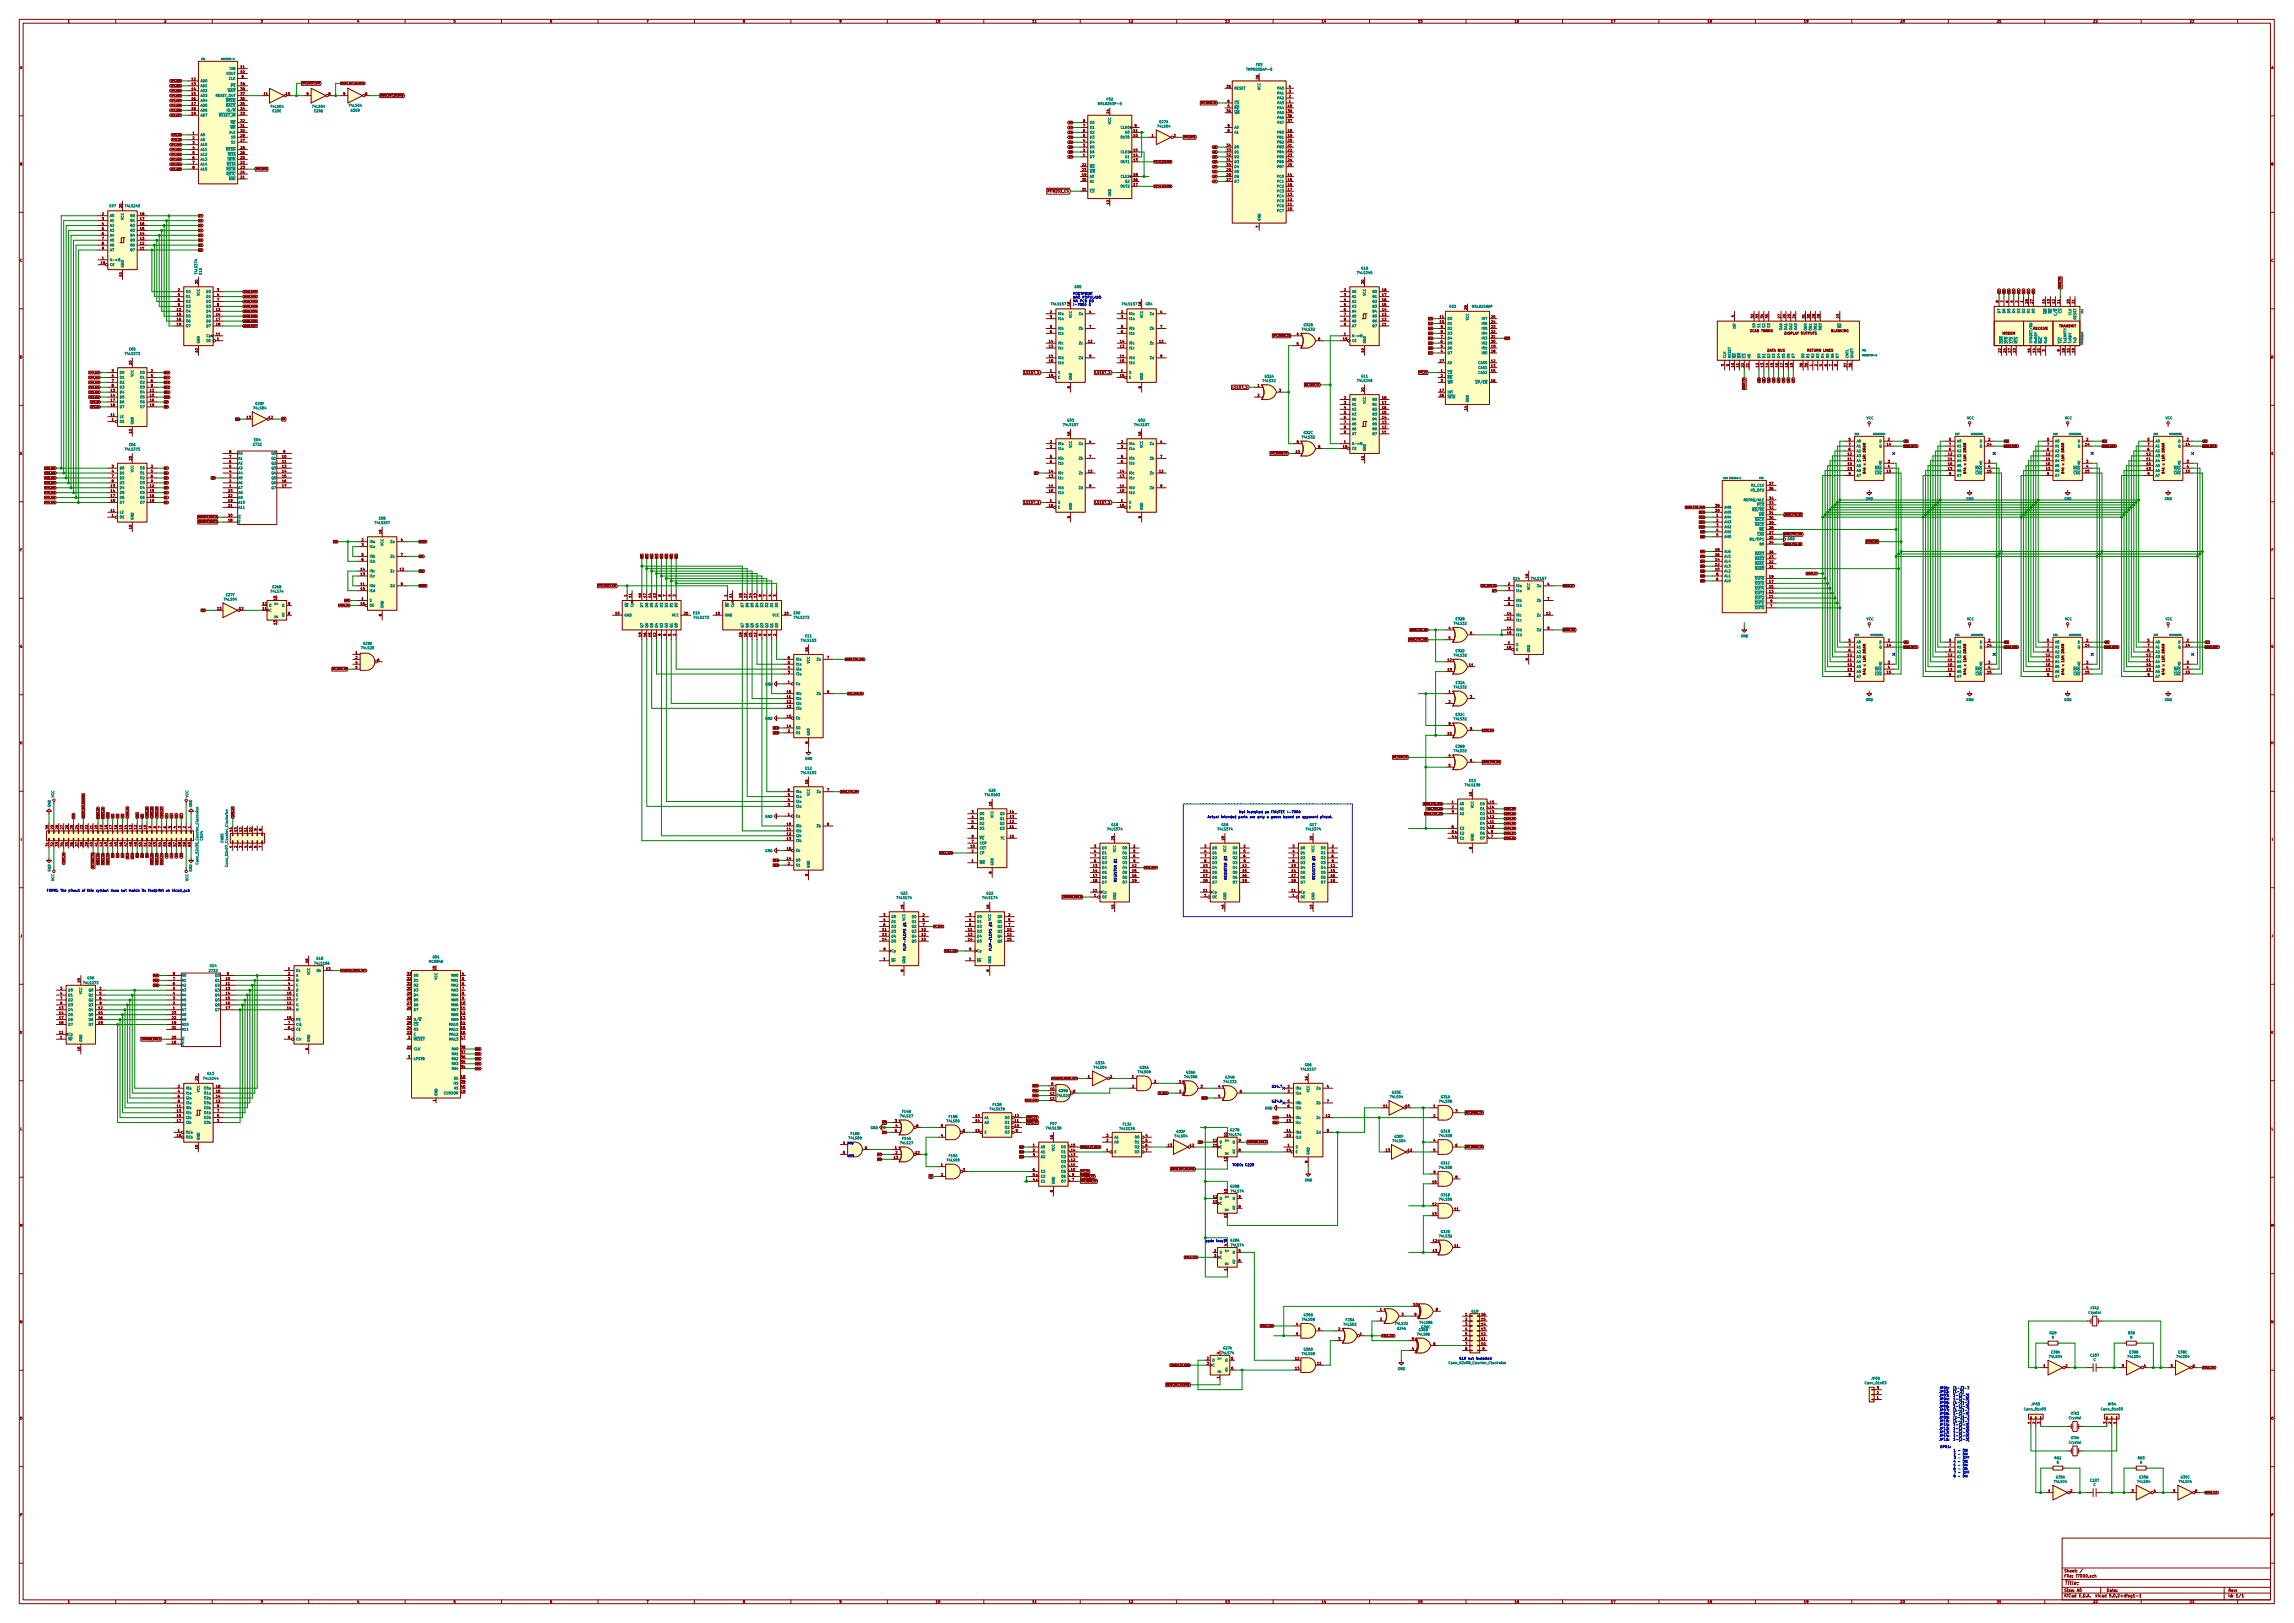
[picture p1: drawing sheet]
<svg xmlns="http://www.w3.org/2000/svg" width="1189mm" height="841mm" viewBox="0 0 1189 841" stroke-linecap="round" stroke-linejoin="round" font-family="sans-serif">
<defs><g id="words">
<text font-size="2.8" fill="#840000" x="1070" y="821">Title:</text>
<g font-size="2.1" fill="#840000">
<text x="1070" y="815">Sheet: /</text>
<text x="1070" y="817">File: i7000.sch</text>
<text x="1070" y="828">KiCad E.D.A. kicad 5.0.2+dfsg1-1</text>
<text x="1070" y="825">Size: A0</text>
<text x="1092" y="825">Date:</text>
<text x="1155" y="825">Rev:</text>
<text x="1155" y="828">Id: 1/1</text>
</g>
<g font-size="1.8" fill="#840000">
<text x="35" y="12">1</text>
<text x="85" y="12">2</text>
<text x="135" y="12">3</text>
<text x="185" y="12">4</text>
<text x="235" y="12">5</text>
<text x="285" y="12">6</text>
<text x="335" y="12">7</text>
<text x="385" y="12">8</text>
<text x="435" y="12">9</text>
<text x="485" y="12">10</text>
<text x="535" y="12">11</text>
<text x="585" y="12">12</text>
<text x="635" y="12">13</text>
<text x="685" y="12">14</text>
<text x="735" y="12">15</text>
<text x="785" y="12">16</text>
<text x="835" y="12">17</text>
<text x="885" y="12">18</text>
<text x="935" y="12">19</text>
<text x="985" y="12">20</text>
<text x="1035" y="12">21</text>
<text x="1085" y="12">22</text>
<text x="1135" y="12">23</text>
<text x="10" y="36">A</text>
<text x="125" y="35">11</text>
<text x="1177" y="36">A</text>
<text x="99" y="42">12</text>
<text x="125" y="38">10</text>
<text x="125" y="40">9</text>
<text x="653" y="41" transform="rotate(-90 653 41)">26</text>
<text x="99" y="44">13</text>
<text x="99" y="47">14</text>
<text x="125" y="47">38</text>
<text x="125" y="44">39</text>
<text x="636" y="45">35</text>
<text x="668" y="45">4</text>
<text x="99" y="49">15</text>
<text x="99" y="52">16</text>
<text x="125" y="52">36</text>
<text x="125" y="49">37</text>
<text x="137" y="49">11</text>
<text x="148" y="49">10</text>
<text x="159" y="49">9</text>
<text x="170" y="49">8</text>
<text x="178" y="49">9</text>
<text x="189" y="49">8</text>
<text x="636" y="53">6</text>
<text x="668" y="53">1</text>
<text x="668" y="51">2</text>
<text x="668" y="48">3</text>
<text x="99" y="54">17</text>
<text x="99" y="57">18</text>
<text x="99" y="59">19</text>
<text x="125" y="59">33</text>
<text x="125" y="57">34</text>
<text x="125" y="54">35</text>
<text x="575" y="59" transform="rotate(-90 575 59)">24</text>
<text x="636" y="58">36</text>
<text x="636" y="56">5</text>
<text x="668" y="56">40</text>
<text x="668" y="58">39</text>
<text x="125" y="66">31</text>
<text x="125" y="63">32</text>
<text x="561" y="66">7</text>
<text x="561" y="63">8</text>
<text x="588" y="66">9</text>
<text x="636" y="66">9</text>
<text x="668" y="63">37</text>
<text x="668" y="61">38</text>
<text x="100" y="70">1</text>
<text x="125" y="71">29</text>
<text x="125" y="68">30</text>
<text x="561" y="71">5</text>
<text x="561" y="68">6</text>
<text x="588" y="71">10</text>
<text x="588" y="68">11</text>
<text x="597" y="71">1</text>
<text x="608" y="71">2</text>
<text x="636" y="68">8</text>
<text x="668" y="68">18</text>
<text x="668" y="71">19</text>
<text x="100" y="72">2</text>
<text x="100" y="75">3</text>
<text x="100" y="77">4</text>
<text x="125" y="73">27</text>
<text x="125" y="77">28</text>
<text x="561" y="76">3</text>
<text x="561" y="73">4</text>
<text x="636" y="76">34</text>
<text x="668" y="73">20</text>
<text x="668" y="76">21</text>
<text x="100" y="80">5</text>
<text x="100" y="82">6</text>
<text x="125" y="82">25</text>
<text x="125" y="80">26</text>
<text x="561" y="81">1</text>
<text x="561" y="79">2</text>
<text x="588" y="84">13</text>
<text x="588" y="81">14</text>
<text x="588" y="79">15</text>
<text x="636" y="84">31</text>
<text x="636" y="81">32</text>
<text x="636" y="79">33</text>
<text x="668" y="79">22</text>
<text x="668" y="81">23</text>
<text x="668" y="84">24</text>
<text x="10" y="86">B</text>
<text x="100" y="85">7</text>
<text x="100" y="87">8</text>
<text x="125" y="85">22</text>
<text x="125" y="87">23</text>
<text x="125" y="90">24</text>
<text x="561" y="86">22</text>
<text x="561" y="89">23</text>
<text x="636" y="86">30</text>
<text x="636" y="89">29</text>
<text x="668" y="86">25</text>
<text x="1177" y="86">B</text>
<text x="125" y="92">21</text>
<text x="561" y="94">20</text>
<text x="561" y="91">19</text>
<text x="588" y="94">16</text>
<text x="588" y="91">18</text>
<text x="636" y="94">27</text>
<text x="636" y="91">28</text>
<text x="668" y="91">14</text>
<text x="668" y="94">15</text>
<text x="544" y="100">PIT8253_CS</text>
<text x="561" y="99">21</text>
<text x="588" y="96">17</text>
<text x="668" y="101">13</text>
<text x="668" y="96">16</text>
<text x="668" y="99">17</text>
<text x="63" y="108" transform="rotate(-90 63 108)">20</text>
<text x="575" y="106" transform="rotate(-90 575 106)">12</text>
<text x="668" y="106">11</text>
<text x="668" y="104">12</text>
<text x="53" y="112">2</text>
<text x="73" y="112">18</text>
<text x="668" y="109">10</text>
<text x="53" y="114">3</text>
<text x="53" y="117">4</text>
<text x="53" y="119">5</text>
<text x="73" y="119">15</text>
<text x="73" y="117">16</text>
<text x="73" y="114">17</text>
<text x="653" y="118" transform="rotate(-90 653 118)">7</text>
<text x="53" y="122">6</text>
<text x="53" y="124">7</text>
<text x="73" y="124">13</text>
<text x="73" y="122">14</text>
<text x="53" y="127">8</text>
<text x="53" y="129">9</text>
<text x="73" y="129">11</text>
<text x="73" y="127">12</text>
<text x="10" y="136">C</text>
<text x="52" y="137">19</text>
<text x="53" y="134">1</text>
<text x="1177" y="136">C</text>
<text x="63" y="143" transform="rotate(-90 63 143)">10</text>
<text x="103" y="147" transform="rotate(-90 103 147)">20</text>
<text x="707" y="147" transform="rotate(-90 707 147)">20</text>
<text x="92" y="151">2</text>
<text x="92" y="153">5</text>
<text x="92" y="156">6</text>
<text x="113" y="151">3</text>
<text x="113" y="153">4</text>
<text x="113" y="156">7</text>
<text x="697" y="151">2</text>
<text x="697" y="153">3</text>
<text x="697" y="156">4</text>
<text x="717" y="156">16</text>
<text x="717" y="153">17</text>
<text x="717" y="151">18</text>
<text x="92" y="161">12</text>
<text x="92" y="159">9</text>
<text x="112" y="161">13</text>
<text x="113" y="159">8</text>
<text x="555" y="158" transform="rotate(-90 555 158)">16</text>
<text x="592" y="158" transform="rotate(-90 592 158)">16</text>
<text x="697" y="159">5</text>
<text x="697" y="161">6</text>
<text x="717" y="161">14</text>
<text x="717" y="159">15</text>
<text x="760" y="160" transform="rotate(-90 760 160)">28</text>
<text x="1036" y="157" transform="rotate(-90 1036 157)">8</text>
<text x="1039" y="157" transform="rotate(-90 1039 157)">7</text>
<text x="1041" y="157" transform="rotate(-90 1041 157)">6</text>
<text x="1044" y="157" transform="rotate(-90 1044 157)">5</text>
<text x="1046" y="157" transform="rotate(-90 1046 157)">2</text>
<text x="1049" y="157" transform="rotate(-90 1049 157)">1</text>
<text x="1051" y="157" transform="rotate(-90 1051 157)">28</text>
<text x="1054" y="157" transform="rotate(-90 1054 157)">27</text>
<text x="1060" y="157" transform="rotate(-90 1060 157)">10</text>
<text x="1063" y="157" transform="rotate(-90 1063 157)">13</text>
<text x="1065" y="157" transform="rotate(-90 1065 157)">12</text>
<text x="1068" y="157" transform="rotate(-90 1068 157)">11</text>
<text x="1073" y="157" transform="rotate(-90 1073 157)">20</text>
<text x="1075" y="157" transform="rotate(-90 1075 157)">21</text>
<text x="92" y="164">15</text>
<text x="92" y="166">16</text>
<text x="112" y="164">14</text>
<text x="112" y="166">17</text>
<text x="544" y="162">2</text>
<text x="544" y="165">3</text>
<text x="565" y="162">4</text>
<text x="581" y="162">2</text>
<text x="581" y="165">3</text>
<text x="601" y="162">4</text>
<text x="697" y="164">7</text>
<text x="697" y="166">8</text>
<text x="717" y="166">12</text>
<text x="717" y="164">13</text>
<text x="746" y="167">10</text>
<text x="746" y="165">11</text>
<text x="773" y="167">24</text>
<text x="773" y="165">25</text>
<text x="899" y="164" transform="rotate(-90 899 164)">4</text>
<text x="909" y="165" transform="rotate(-90 909 165)">32</text>
<text x="912" y="165" transform="rotate(-90 912 165)">33</text>
<text x="914" y="165" transform="rotate(-90 914 165)">34</text>
<text x="917" y="165" transform="rotate(-90 917 165)">35</text>
<text x="923" y="165" transform="rotate(-90 923 165)">27</text>
<text x="926" y="165" transform="rotate(-90 926 165)">26</text>
<text x="928" y="165" transform="rotate(-90 928 165)">25</text>
<text x="931" y="165" transform="rotate(-90 931 165)">24</text>
<text x="936" y="165" transform="rotate(-90 936 165)">31</text>
<text x="938" y="165" transform="rotate(-90 938 165)">30</text>
<text x="941" y="165" transform="rotate(-90 941 165)">29</text>
<text x="943" y="165" transform="rotate(-90 943 165)">28</text>
<text x="954" y="165" transform="rotate(-90 954 165)">23</text>
<text x="92" y="169">19</text>
<text x="112" y="174">11</text>
<text x="112" y="169">18</text>
<text x="544" y="170">5</text>
<text x="544" y="172">6</text>
<text x="565" y="170">7</text>
<text x="581" y="170">5</text>
<text x="581" y="172">6</text>
<text x="601" y="170">7</text>
<text x="672" y="174">4</text>
<text x="697" y="174">1</text>
<text x="697" y="169">9</text>
<text x="717" y="169">11</text>
<text x="747" y="172">8</text>
<text x="747" y="170">9</text>
<text x="773" y="172">22</text>
<text x="773" y="170">23</text>
<text x="907" y="172">SCAN TIMING</text>
<text x="925" y="173">DISPLAY OUTPUTS</text>
<text x="949" y="172">BLANKING</text>
<text x="1038" y="173">MODEM</text>
<text x="1054" y="171">RECEIVE</text>
<text x="1067" y="170">TRANSMIT</text>
<text x="113" y="176">1</text>
<text x="544" y="178">14</text>
<text x="564" y="178">12</text>
<text x="581" y="178">14</text>
<text x="601" y="178">12</text>
<text x="672" y="179">5</text>
<text x="683" y="176">6</text>
<text x="696" y="176">19</text>
<text x="747" y="178">6</text>
<text x="747" y="175">7</text>
<text x="773" y="178">20</text>
<text x="773" y="175">21</text>
<text x="10" y="186">D</text>
<text x="103" y="183" transform="rotate(-90 103 183)">10</text>
<text x="544" y="185">11</text>
<text x="544" y="180">13</text>
<text x="565" y="185">9</text>
<text x="581" y="185">11</text>
<text x="581" y="180">13</text>
<text x="601" y="185">9</text>
<text x="707" y="183" transform="rotate(-90 707 183)">10</text>
<text x="747" y="183">4</text>
<text x="747" y="180">5</text>
<text x="773" y="183">18</text>
<text x="773" y="180">19</text>
<text x="916" y="182">DATA BUS</text>
<text x="937" y="182">RETURN LINES</text>
<text x="1037" y="183" transform="rotate(-90 1037 183)">22</text>
<text x="1040" y="183" transform="rotate(-90 1040 183)">24</text>
<text x="1042" y="183" transform="rotate(-90 1042 183)">17</text>
<text x="1045" y="183" transform="rotate(-90 1045 183)">23</text>
<text x="1053" y="183" transform="rotate(-90 1053 183)">16</text>
<text x="1055" y="183" transform="rotate(-90 1055 183)">14</text>
<text x="1058" y="183" transform="rotate(-90 1058 183)">25</text>
<text x="1060" y="182" transform="rotate(-90 1060 182)">3</text>
<text x="1068" y="182" transform="rotate(-90 1068 182)">9</text>
<text x="1070" y="183" transform="rotate(-90 1070 183)">18</text>
<text x="1073" y="183" transform="rotate(-90 1073 183)">15</text>
<text x="1075" y="183" transform="rotate(-90 1075 183)">19</text>
<text x="1177" y="186">D</text>
<text x="68" y="189" transform="rotate(-90 68 189)">20</text>
<text x="544" y="188">10</text>
<text x="581" y="188">10</text>
<text x="746" y="188">27</text>
<text x="773" y="188">12</text>
<text x="773" y="190">13</text>
<text x="894" y="190" transform="rotate(-90 894 190)">3</text>
<text x="896" y="190" transform="rotate(-90 896 190)">9</text>
<text x="899" y="190" transform="rotate(-90 899 190)">10</text>
<text x="901" y="190" transform="rotate(-90 901 190)">11</text>
<text x="904" y="190" transform="rotate(-90 904 190)">22</text>
<text x="907" y="190" transform="rotate(-90 907 190)">21</text>
<text x="912" y="190" transform="rotate(-90 912 190)">12</text>
<text x="914" y="190" transform="rotate(-90 914 190)">13</text>
<text x="917" y="190" transform="rotate(-90 917 190)">14</text>
<text x="919" y="190" transform="rotate(-90 919 190)">15</text>
<text x="922" y="190" transform="rotate(-90 922 190)">16</text>
<text x="924" y="190" transform="rotate(-90 924 190)">17</text>
<text x="927" y="190" transform="rotate(-90 927 190)">18</text>
<text x="929" y="190" transform="rotate(-90 929 190)">19</text>
<text x="934" y="190" transform="rotate(-90 934 190)">38</text>
<text x="937" y="190" transform="rotate(-90 937 190)">39</text>
<text x="940" y="190" transform="rotate(-90 940 190)">1</text>
<text x="942" y="190" transform="rotate(-90 942 190)">2</text>
<text x="945" y="190" transform="rotate(-90 945 190)">5</text>
<text x="947" y="190" transform="rotate(-90 947 190)">6</text>
<text x="950" y="190" transform="rotate(-90 950 190)">7</text>
<text x="952" y="190" transform="rotate(-90 952 190)">8</text>
<text x="957" y="190" transform="rotate(-90 957 190)">37</text>
<text x="960" y="190" transform="rotate(-90 960 190)">36</text>
<text x="58" y="193">3</text>
<text x="58" y="195">4</text>
<text x="58" y="198">7</text>
<text x="78" y="193">2</text>
<text x="78" y="195">5</text>
<text x="78" y="198">6</text>
<text x="532" y="194">LS157_S</text>
<text x="544" y="195">15</text>
<text x="544" y="193">1</text>
<text x="568" y="194">LS157_S</text>
<text x="581" y="195">15</text>
<text x="581" y="193">1</text>
<text x="747" y="193">1</text>
<text x="747" y="195">2</text>
<text x="747" y="198">3</text>
<text x="773" y="193">15</text>
<text x="773" y="198">16</text>
<text x="57" y="203">13</text>
<text x="58" y="200">8</text>
<text x="78" y="203">12</text>
<text x="78" y="200">9</text>
<text x="555" y="201" transform="rotate(-90 555 201)">8</text>
<text x="592" y="201" transform="rotate(-90 592 201)">8</text>
<text x="640" y="201">LS157_S</text>
<text x="652" y="200">1</text>
<text x="663" y="203">3</text>
<text x="707" y="203" transform="rotate(-90 707 203)">20</text>
<text x="746" y="203">17</text>
<text x="57" y="206">14</text>
<text x="57" y="208">17</text>
<text x="78" y="206">15</text>
<text x="78" y="208">16</text>
<text x="652" y="206">2</text>
<text x="697" y="207">2</text>
<text x="697" y="209">3</text>
<text x="717" y="209">17</text>
<text x="717" y="207">18</text>
<text x="746" y="206">26</text>
<text x="57" y="216">11</text>
<text x="57" y="211">18</text>
<text x="78" y="211">19</text>
<text x="697" y="212">4</text>
<text x="697" y="214">5</text>
<text x="717" y="214">15</text>
<text x="717" y="212">16</text>
<text x="760" y="212" transform="rotate(-90 760 212)">14</text>
<text x="58" y="218">1</text>
<text x="128" y="217">13</text>
<text x="139" y="217">12</text>
<text x="697" y="217">6</text>
<text x="697" y="219">7</text>
<text x="717" y="219">13</text>
<text x="717" y="217">14</text>
<text x="68" y="225" transform="rotate(-90 68 225)">10</text>
<text x="555" y="226" transform="rotate(-90 555 226)">16</text>
<text x="592" y="226" transform="rotate(-90 592 226)">16</text>
<text x="697" y="222">8</text>
<text x="697" y="225">9</text>
<text x="717" y="225">11</text>
<text x="717" y="222">12</text>
<text x="544" y="230">2</text>
<text x="544" y="232">3</text>
<text x="565" y="230">4</text>
<text x="581" y="230">2</text>
<text x="581" y="232">3</text>
<text x="601" y="230">4</text>
<text x="672" y="230">9</text>
<text x="683" y="232">8</text>
<text x="696" y="232">19</text>
<text x="697" y="230">1</text>
<text x="958" y="228">5</text>
<text x="958" y="233">6</text>
<text x="958" y="231">7</text>
<text x="978" y="231">14</text>
<text x="979" y="228">2</text>
<text x="1010" y="228">5</text>
<text x="1010" y="233">6</text>
<text x="1010" y="231">7</text>
<text x="1030" y="231">14</text>
<text x="1031" y="228">2</text>
<text x="1061" y="228">5</text>
<text x="1061" y="233">6</text>
<text x="1061" y="231">7</text>
<text x="1081" y="231">14</text>
<text x="1082" y="228">2</text>
<text x="1113" y="228">5</text>
<text x="1113" y="233">6</text>
<text x="1113" y="231">7</text>
<text x="1133" y="231">14</text>
<text x="1134" y="228">2</text>
<text x="10" y="236">E</text>
<text x="68" y="238" transform="rotate(-90 68 238)">20</text>
<text x="119" y="240">6</text>
<text x="119" y="237">7</text>
<text x="119" y="235">8</text>
<text x="146" y="237">10</text>
<text x="146" y="240">11</text>
<text x="147" y="235">9</text>
<text x="544" y="237">5</text>
<text x="544" y="240">6</text>
<text x="565" y="237">7</text>
<text x="581" y="237">5</text>
<text x="581" y="240">6</text>
<text x="601" y="237">7</text>
<text x="672" y="235">10</text>
<text x="707" y="238" transform="rotate(-90 707 238)">10</text>
<text x="958" y="239">11</text>
<text x="958" y="236">12</text>
<text x="979" y="240">3</text>
<text x="1010" y="239">11</text>
<text x="1010" y="236">12</text>
<text x="1031" y="240">3</text>
<text x="1061" y="239">11</text>
<text x="1061" y="236">12</text>
<text x="1082" y="240">3</text>
<text x="1113" y="239">11</text>
<text x="1113" y="236">12</text>
<text x="1134" y="240">3</text>
<text x="1177" y="236">E</text>
<text x="58" y="242">3</text>
<text x="58" y="245">4</text>
<text x="78" y="242">2</text>
<text x="78" y="245">5</text>
<text x="119" y="245">4</text>
<text x="119" y="242">5</text>
<text x="146" y="242">13</text>
<text x="146" y="245">14</text>
<text x="544" y="245">14</text>
<text x="564" y="245">12</text>
<text x="581" y="245">14</text>
<text x="601" y="245">12</text>
<text x="958" y="241">10</text>
<text x="958" y="244">13</text>
<text x="967" y="244" transform="rotate(-90 967 244)">64k x 1bit DRAM</text>
<text x="978" y="245">15</text>
<text x="979" y="242">4</text>
<text x="1010" y="241">10</text>
<text x="1010" y="244">13</text>
<text x="1019" y="244" transform="rotate(-90 1019 244)">64k x 1bit DRAM</text>
<text x="1030" y="245">15</text>
<text x="1031" y="242">4</text>
<text x="1061" y="241">10</text>
<text x="1061" y="244">13</text>
<text x="1070" y="244" transform="rotate(-90 1070 244)">64k x 1bit DRAM</text>
<text x="1081" y="245">15</text>
<text x="1082" y="242">4</text>
<text x="1113" y="241">10</text>
<text x="1113" y="244">13</text>
<text x="1122" y="244" transform="rotate(-90 1122 244)">64k x 1bit DRAM</text>
<text x="1133" y="245">15</text>
<text x="1134" y="242">4</text>
<text x="58" y="247">7</text>
<text x="58" y="250">8</text>
<text x="78" y="247">6</text>
<text x="78" y="250">9</text>
<text x="119" y="250">2</text>
<text x="119" y="247">3</text>
<text x="146" y="247">15</text>
<text x="146" y="250">16</text>
<text x="544" y="247">13</text>
<text x="581" y="247">13</text>
<text x="917" y="251">37</text>
<text x="958" y="246">9</text>
<text x="1010" y="246">9</text>
<text x="1061" y="246">9</text>
<text x="1113" y="246">9</text>
<text x="57" y="253">13</text>
<text x="57" y="255">14</text>
<text x="57" y="258">17</text>
<text x="78" y="253">12</text>
<text x="78" y="255">15</text>
<text x="78" y="258">16</text>
<text x="118" y="258">22</text>
<text x="118" y="255">23</text>
<text x="119" y="253">1</text>
<text x="146" y="253">17</text>
<text x="544" y="255">10</text>
<text x="544" y="253">11</text>
<text x="565" y="253">9</text>
<text x="581" y="255">10</text>
<text x="581" y="253">11</text>
<text x="601" y="253">9</text>
<text x="917" y="254">36</text>
<text x="57" y="260">18</text>
<text x="78" y="260">19</text>
<text x="118" y="263">21</text>
<text x="118" y="260">19</text>
<text x="532" y="261">LS157_S</text>
<text x="544" y="263">15</text>
<text x="544" y="260">1</text>
<text x="568" y="261">LS157_S</text>
<text x="581" y="263">15</text>
<text x="581" y="260">1</text>
<text x="889" y="263">38</text>
<text x="917" y="264">32</text>
<text x="917" y="261">33</text>
<text x="917" y="259">34</text>
<text x="57" y="265">11</text>
<text x="58" y="268">1</text>
<text x="118" y="268">20</text>
<text x="555" y="268" transform="rotate(-90 555 268)">8</text>
<text x="592" y="268" transform="rotate(-90 592 268)">8</text>
<text x="889" y="265">39</text>
<text x="890" y="268">1</text>
<text x="917" y="269">30</text>
<text x="917" y="266">31</text>
<text x="68" y="274" transform="rotate(-90 68 274)">10</text>
<text x="118" y="270">18</text>
<text x="890" y="270">2</text>
<text x="890" y="273">3</text>
<text x="890" y="275">4</text>
<text x="917" y="274">28</text>
<text x="917" y="272">29</text>
<text x="187" y="280">2</text>
<text x="198" y="277" transform="rotate(-90 198 277)">16</text>
<text x="208" y="280">4</text>
<text x="890" y="278">5</text>
<text x="917" y="282">24</text>
<text x="917" y="279">25</text>
<text x="917" y="277">27</text>
<text x="10" y="286">F</text>
<text x="187" y="283">3</text>
<text x="889" y="286">18</text>
<text x="917" y="287">26</text>
<text x="1177" y="286">F</text>
<text x="187" y="288">5</text>
<text x="187" y="291">6</text>
<text x="208" y="288">7</text>
<text x="889" y="293">12</text>
<text x="889" y="291">14</text>
<text x="889" y="288">16</text>
<text x="917" y="292">22</text>
<text x="917" y="289">23</text>
<text x="187" y="298">13</text>
<text x="187" y="296">14</text>
<text x="207" y="296">12</text>
<text x="792" y="299" transform="rotate(-90 792 299)">16</text>
<text x="889" y="296">10</text>
<text x="890" y="298">8</text>
<text x="917" y="299">19</text>
<text x="917" y="294">21</text>
<text x="187" y="306">10</text>
<text x="187" y="303">11</text>
<text x="208" y="303">9</text>
<text x="782" y="303">2</text>
<text x="782" y="306">3</text>
<text x="802" y="303">4</text>
<text x="890" y="301">6</text>
<text x="917" y="305">15</text>
<text x="917" y="302">17</text>
<text x="143" y="311" transform="rotate(-90 143 311)">10</text>
<text x="187" y="311">1</text>
<text x="325" y="309" transform="rotate(-90 325 309)">1</text>
<text x="327" y="310" transform="rotate(-90 327 310)">11</text>
<text x="332" y="310" transform="rotate(-90 332 310)">18</text>
<text x="335" y="310" transform="rotate(-90 335 310)">17</text>
<text x="338" y="310" transform="rotate(-90 338 310)">14</text>
<text x="340" y="310" transform="rotate(-90 340 310)">13</text>
<text x="343" y="309" transform="rotate(-90 343 309)">8</text>
<text x="345" y="309" transform="rotate(-90 345 309)">7</text>
<text x="348" y="309" transform="rotate(-90 348 309)">4</text>
<text x="350" y="309" transform="rotate(-90 350 309)">3</text>
<text x="377" y="309" transform="rotate(-90 377 309)">1</text>
<text x="379" y="310" transform="rotate(-90 379 310)">11</text>
<text x="385" y="310" transform="rotate(-90 385 310)">18</text>
<text x="387" y="310" transform="rotate(-90 387 310)">17</text>
<text x="390" y="310" transform="rotate(-90 390 310)">14</text>
<text x="392" y="310" transform="rotate(-90 392 310)">13</text>
<text x="395" y="309" transform="rotate(-90 395 309)">8</text>
<text x="397" y="309" transform="rotate(-90 397 309)">7</text>
<text x="400" y="309" transform="rotate(-90 400 309)">4</text>
<text x="402" y="309" transform="rotate(-90 402 309)">3</text>
<text x="782" y="311">5</text>
<text x="802" y="311">7</text>
<text x="917" y="310">11</text>
<text x="917" y="307">13</text>
<text x="113" y="316">13</text>
<text x="124" y="316">12</text>
<text x="136" y="316">11</text>
<text x="136" y="313">12</text>
<text x="149" y="313">9</text>
<text x="187" y="313">15</text>
<text x="782" y="313">6</text>
<text x="918" y="315">7</text>
<text x="918" y="312">9</text>
<text x="143" y="324" transform="rotate(-90 143 324)">13</text>
<text x="149" y="319">8</text>
<text x="198" y="319" transform="rotate(-90 198 319)">8</text>
<text x="319" y="319">10</text>
<text x="355" y="319">20</text>
<text x="371" y="319">10</text>
<text x="407" y="319">20</text>
<text x="781" y="321">13</text>
<text x="781" y="319">14</text>
<text x="802" y="319">12</text>
<text x="332" y="330" transform="rotate(-90 332 330)">19</text>
<text x="335" y="330" transform="rotate(-90 335 330)">16</text>
<text x="338" y="330" transform="rotate(-90 338 330)">15</text>
<text x="340" y="330" transform="rotate(-90 340 330)">12</text>
<text x="343" y="329" transform="rotate(-90 343 329)">9</text>
<text x="345" y="329" transform="rotate(-90 345 329)">6</text>
<text x="348" y="329" transform="rotate(-90 348 329)">5</text>
<text x="350" y="329" transform="rotate(-90 350 329)">2</text>
<text x="385" y="330" transform="rotate(-90 385 330)">19</text>
<text x="387" y="330" transform="rotate(-90 387 330)">16</text>
<text x="390" y="330" transform="rotate(-90 390 330)">15</text>
<text x="392" y="330" transform="rotate(-90 392 330)">12</text>
<text x="395" y="329" transform="rotate(-90 395 329)">9</text>
<text x="397" y="329" transform="rotate(-90 397 329)">6</text>
<text x="400" y="329" transform="rotate(-90 400 329)">5</text>
<text x="402" y="329" transform="rotate(-90 402 329)">2</text>
<text x="751" y="326">4</text>
<text x="762" y="329">6</text>
<text x="781" y="329">10</text>
<text x="781" y="326">11</text>
<text x="802" y="326">9</text>
<text x="10" y="336">G</text>
<text x="751" y="331">5</text>
<text x="782" y="334">1</text>
<text x="958" y="333">5</text>
<text x="958" y="335">7</text>
<text x="978" y="335">14</text>
<text x="979" y="333">2</text>
<text x="1010" y="333">5</text>
<text x="1010" y="335">7</text>
<text x="1030" y="335">14</text>
<text x="1031" y="333">2</text>
<text x="1061" y="333">5</text>
<text x="1061" y="335">7</text>
<text x="1081" y="335">14</text>
<text x="1082" y="333">2</text>
<text x="1113" y="333">5</text>
<text x="1113" y="335">7</text>
<text x="1133" y="335">14</text>
<text x="1134" y="333">2</text>
<text x="1177" y="336">G</text>
<text x="184" y="339">1</text>
<text x="184" y="341">2</text>
<text x="408" y="341">6</text>
<text x="419" y="338" transform="rotate(-90 419 338)">16</text>
<text x="429" y="341">7</text>
<text x="781" y="336">15</text>
<text x="958" y="340">12</text>
<text x="958" y="338">6</text>
<text x="1010" y="340">12</text>
<text x="1010" y="338">6</text>
<text x="1061" y="340">12</text>
<text x="1061" y="338">6</text>
<text x="1113" y="340">12</text>
<text x="1113" y="338">6</text>
<text x="184" y="344">4</text>
<text x="184" y="346">5</text>
<text x="196" y="343">6</text>
<text x="408" y="346">4</text>
<text x="408" y="344">5</text>
<text x="750" y="343">12</text>
<text x="750" y="348">13</text>
<text x="762" y="345">11</text>
<text x="792" y="342" transform="rotate(-90 792 342)">8</text>
<text x="958" y="345">10</text>
<text x="958" y="343">11</text>
<text x="958" y="348">13</text>
<text x="979" y="344">3</text>
<text x="979" y="346">4</text>
<text x="1010" y="345">10</text>
<text x="1010" y="343">11</text>
<text x="1010" y="348">13</text>
<text x="1031" y="344">3</text>
<text x="1031" y="346">4</text>
<text x="1061" y="345">10</text>
<text x="1061" y="343">11</text>
<text x="1061" y="348">13</text>
<text x="1082" y="344">3</text>
<text x="1082" y="346">4</text>
<text x="1113" y="345">10</text>
<text x="1113" y="343">11</text>
<text x="1113" y="348">13</text>
<text x="1134" y="344">3</text>
<text x="1134" y="346">4</text>
<text x="408" y="349">3</text>
<text x="958" y="350">9</text>
<text x="967" y="349" transform="rotate(-90 967 349)">64k x 1bit DRAM</text>
<text x="978" y="349">15</text>
<text x="1010" y="350">9</text>
<text x="1019" y="349" transform="rotate(-90 1019 349)">64k x 1bit DRAM</text>
<text x="1030" y="349">15</text>
<text x="1061" y="350">9</text>
<text x="1070" y="349" transform="rotate(-90 1070 349)">64k x 1bit DRAM</text>
<text x="1081" y="349">15</text>
<text x="1113" y="350">9</text>
<text x="1122" y="349" transform="rotate(-90 1122 349)">64k x 1bit DRAM</text>
<text x="1133" y="349">15</text>
<text x="408" y="359">10</text>
<text x="408" y="354">1</text>
<text x="429" y="359">9</text>
<text x="751" y="359">1</text>
<text x="408" y="362">11</text>
<text x="408" y="364">12</text>
<text x="751" y="364">2</text>
<text x="762" y="362">3</text>
<text x="408" y="367">13</text>
<text x="408" y="372">15</text>
<text x="408" y="377">14</text>
<text x="751" y="376">9</text>
<text x="408" y="380">2</text>
<text x="750" y="381">10</text>
<text x="762" y="378">8</text>
<text x="10" y="386">H</text>
<text x="419" y="385" transform="rotate(-90 419 385)">8</text>
<text x="1177" y="386">H</text>
<text x="751" y="392">4</text>
<text x="762" y="395">6</text>
<text x="751" y="397">5</text>
<text x="419" y="406" transform="rotate(-90 419 406)">16</text>
<text x="408" y="413">5</text>
<text x="408" y="410">6</text>
<text x="429" y="410">7</text>
<text x="763" y="412" transform="rotate(-90 763 412)">16</text>
<text x="408" y="418">3</text>
<text x="408" y="415">4</text>
<text x="514" y="418" transform="rotate(-90 514 418)">16</text>
<text x="753" y="416">1</text>
<text x="753" y="419">2</text>
<text x="772" y="419">14</text>
<text x="772" y="416">15</text>
<text x="408" y="423">1</text>
<text x="504" y="421">3</text>
<text x="504" y="424">4</text>
<text x="524" y="424">13</text>
<text x="524" y="421">14</text>
<text x="753" y="421">3</text>
<text x="772" y="424">12</text>
<text x="772" y="421">13</text>
<text x="25" y="430" transform="rotate(-90 25 430)">30</text>
<text x="28" y="430" transform="rotate(-90 28 430)">29</text>
<text x="30" y="430" transform="rotate(-90 30 430)">28</text>
<text x="33" y="430" transform="rotate(-90 33 430)">27</text>
<text x="35" y="430" transform="rotate(-90 35 430)">26</text>
<text x="38" y="430" transform="rotate(-90 38 430)">25</text>
<text x="40" y="430" transform="rotate(-90 40 430)">24</text>
<text x="43" y="430" transform="rotate(-90 43 430)">23</text>
<text x="45" y="430" transform="rotate(-90 45 430)">22</text>
<text x="48" y="430" transform="rotate(-90 48 430)">21</text>
<text x="51" y="430" transform="rotate(-90 51 430)">20</text>
<text x="53" y="430" transform="rotate(-90 53 430)">19</text>
<text x="56" y="430" transform="rotate(-90 56 430)">18</text>
<text x="58" y="430" transform="rotate(-90 58 430)">17</text>
<text x="61" y="430" transform="rotate(-90 61 430)">16</text>
<text x="63" y="430" transform="rotate(-90 63 430)">15</text>
<text x="66" y="430" transform="rotate(-90 66 430)">14</text>
<text x="68" y="430" transform="rotate(-90 68 430)">13</text>
<text x="71" y="430" transform="rotate(-90 71 430)">12</text>
<text x="73" y="430" transform="rotate(-90 73 430)">11</text>
<text x="76" y="430" transform="rotate(-90 76 430)">10</text>
<text x="78" y="429" transform="rotate(-90 78 429)">9</text>
<text x="81" y="429" transform="rotate(-90 81 429)">8</text>
<text x="84" y="429" transform="rotate(-90 84 429)">7</text>
<text x="86" y="429" transform="rotate(-90 86 429)">6</text>
<text x="89" y="429" transform="rotate(-90 89 429)">5</text>
<text x="91" y="429" transform="rotate(-90 91 429)">4</text>
<text x="94" y="429" transform="rotate(-90 94 429)">3</text>
<text x="96" y="429" transform="rotate(-90 96 429)">2</text>
<text x="99" y="429" transform="rotate(-90 99 429)">1</text>
<text x="120" y="431" transform="rotate(-90 120 431)">14</text>
<text x="123" y="431" transform="rotate(-90 123 431)">13</text>
<text x="125" y="431" transform="rotate(-90 125 431)">12</text>
<text x="128" y="431" transform="rotate(-90 128 431)">11</text>
<text x="131" y="431" transform="rotate(-90 131 431)">10</text>
<text x="133" y="430" transform="rotate(-90 133 430)">9</text>
<text x="136" y="430" transform="rotate(-90 136 430)">8</text>
<text x="408" y="428">10</text>
<text x="408" y="430">11</text>
<text x="429" y="428">9</text>
<text x="504" y="426">5</text>
<text x="504" y="429">6</text>
<text x="524" y="429">11</text>
<text x="524" y="426">12</text>
<text x="753" y="432">5</text>
<text x="753" y="429">6</text>
<text x="772" y="429">10</text>
<text x="772" y="426">11</text>
<text x="773" y="432">9</text>
<text x="11" y="436">I</text>
<text x="408" y="433">12</text>
<text x="408" y="435">13</text>
<text x="504" y="437">7</text>
<text x="504" y="434">9</text>
<text x="524" y="434">15</text>
<text x="578" y="435" transform="rotate(-90 578 435)">20</text>
<text x="635" y="435" transform="rotate(-90 635 435)">20</text>
<text x="680" y="435" transform="rotate(-90 680 435)">20</text>
<text x="753" y="434">4</text>
<text x="773" y="434">7</text>
<text x="1178" y="436">I</text>
<text x="25" y="439" transform="rotate(-90 25 439)">31</text>
<text x="28" y="439" transform="rotate(-90 28 439)">32</text>
<text x="30" y="439" transform="rotate(-90 30 439)">33</text>
<text x="33" y="439" transform="rotate(-90 33 439)">34</text>
<text x="35" y="439" transform="rotate(-90 35 439)">35</text>
<text x="38" y="439" transform="rotate(-90 38 439)">36</text>
<text x="40" y="439" transform="rotate(-90 40 439)">37</text>
<text x="43" y="439" transform="rotate(-90 43 439)">38</text>
<text x="45" y="439" transform="rotate(-90 45 439)">39</text>
<text x="48" y="439" transform="rotate(-90 48 439)">40</text>
<text x="51" y="439" transform="rotate(-90 51 439)">41</text>
<text x="53" y="439" transform="rotate(-90 53 439)">42</text>
<text x="56" y="439" transform="rotate(-90 56 439)">43</text>
<text x="58" y="439" transform="rotate(-90 58 439)">44</text>
<text x="61" y="439" transform="rotate(-90 61 439)">45</text>
<text x="63" y="439" transform="rotate(-90 63 439)">46</text>
<text x="66" y="439" transform="rotate(-90 66 439)">47</text>
<text x="68" y="439" transform="rotate(-90 68 439)">48</text>
<text x="71" y="439" transform="rotate(-90 71 439)">49</text>
<text x="73" y="439" transform="rotate(-90 73 439)">50</text>
<text x="76" y="439" transform="rotate(-90 76 439)">51</text>
<text x="78" y="439" transform="rotate(-90 78 439)">52</text>
<text x="81" y="439" transform="rotate(-90 81 439)">53</text>
<text x="84" y="439" transform="rotate(-90 84 439)">54</text>
<text x="86" y="439" transform="rotate(-90 86 439)">55</text>
<text x="89" y="439" transform="rotate(-90 89 439)">56</text>
<text x="91" y="439" transform="rotate(-90 91 439)">57</text>
<text x="94" y="439" transform="rotate(-90 94 439)">58</text>
<text x="96" y="439" transform="rotate(-90 96 439)">59</text>
<text x="99" y="439" transform="rotate(-90 99 439)">60</text>
<text x="120" y="439" transform="rotate(-90 120 439)">1</text>
<text x="123" y="439" transform="rotate(-90 123 439)">2</text>
<text x="125" y="439" transform="rotate(-90 125 439)">3</text>
<text x="128" y="439" transform="rotate(-90 128 439)">4</text>
<text x="131" y="439" transform="rotate(-90 131 439)">5</text>
<text x="133" y="439" transform="rotate(-90 133 439)">6</text>
<text x="136" y="439" transform="rotate(-90 136 439)">7</text>
<text x="408" y="440">15</text>
<text x="503" y="439">10</text>
<text x="504" y="442">2</text>
<text x="567" y="439">3</text>
<text x="567" y="442">4</text>
<text x="588" y="439">2</text>
<text x="588" y="442">5</text>
<text x="624" y="439">3</text>
<text x="624" y="442">4</text>
<text x="645" y="439">2</text>
<text x="645" y="442">5</text>
<text x="670" y="439">3</text>
<text x="670" y="442">4</text>
<text x="690" y="439">2</text>
<text x="690" y="442">5</text>
<text x="763" y="440" transform="rotate(-90 763 440)">8</text>
<text x="408" y="446">14</text>
<text x="408" y="448">2</text>
<text x="504" y="447">1</text>
<text x="567" y="449">13</text>
<text x="567" y="444">7</text>
<text x="567" y="447">8</text>
<text x="587" y="449">12</text>
<text x="588" y="444">6</text>
<text x="588" y="447">9</text>
<text x="624" y="449">13</text>
<text x="624" y="444">7</text>
<text x="624" y="447">8</text>
<text x="644" y="449">12</text>
<text x="645" y="444">6</text>
<text x="645" y="447">9</text>
<text x="670" y="449">13</text>
<text x="670" y="444">7</text>
<text x="670" y="447">8</text>
<text x="690" y="449">12</text>
<text x="690" y="444">6</text>
<text x="690" y="447">9</text>
<text x="419" y="454" transform="rotate(-90 419 454)">8</text>
<text x="514" y="453" transform="rotate(-90 514 453)">8</text>
<text x="567" y="452">14</text>
<text x="567" y="454">17</text>
<text x="587" y="452">15</text>
<text x="587" y="454">16</text>
<text x="624" y="452">14</text>
<text x="624" y="454">17</text>
<text x="644" y="452">15</text>
<text x="644" y="454">16</text>
<text x="670" y="452">14</text>
<text x="670" y="454">17</text>
<text x="690" y="452">15</text>
<text x="690" y="454">16</text>
<text x="567" y="457">18</text>
<text x="587" y="457">19</text>
<text x="624" y="457">18</text>
<text x="644" y="457">19</text>
<text x="670" y="457">18</text>
<text x="690" y="457">19</text>
<text x="567" y="462">11</text>
<text x="567" y="465">1</text>
<text x="624" y="462">11</text>
<text x="624" y="465">1</text>
<text x="670" y="462">11</text>
<text x="670" y="465">1</text>
<text x="468" y="471" transform="rotate(-90 468 471)">16</text>
<text x="513" y="471" transform="rotate(-90 513 471)">16</text>
<text x="578" y="471" transform="rotate(-90 578 471)">10</text>
<text x="635" y="471" transform="rotate(-90 635 471)">10</text>
<text x="680" y="471" transform="rotate(-90 680 471)">10</text>
<text x="458" y="475">3</text>
<text x="458" y="477">4</text>
<text x="458" y="480">6</text>
<text x="478" y="475">2</text>
<text x="478" y="477">5</text>
<text x="478" y="480">7</text>
<text x="502" y="475">3</text>
<text x="502" y="477">4</text>
<text x="502" y="480">6</text>
<text x="523" y="475">2</text>
<text x="523" y="477">5</text>
<text x="523" y="480">7</text>
<text x="11" y="486">J</text>
<text x="458" y="482">11</text>
<text x="458" y="485">13</text>
<text x="478" y="482">10</text>
<text x="478" y="485">12</text>
<text x="502" y="482">11</text>
<text x="502" y="485">13</text>
<text x="522" y="482">10</text>
<text x="522" y="485">12</text>
<text x="1178" y="486">J</text>
<text x="458" y="487">14</text>
<text x="478" y="487">15</text>
<text x="502" y="487">14</text>
<text x="522" y="487">15</text>
<text x="458" y="498">1</text>
<text x="458" y="493">9</text>
<text x="502" y="498">1</text>
<text x="502" y="493">9</text>
<text x="149" y="503">1</text>
<text x="160" y="499" transform="rotate(-90 160 499)">16</text>
<text x="169" y="503">13</text>
<text x="226" y="503" transform="rotate(-90 226 503)">20</text>
<text x="468" y="503" transform="rotate(-90 468 503)">8</text>
<text x="513" y="503" transform="rotate(-90 513 503)">8</text>
<text x="42" y="509" transform="rotate(-90 42 509)">20</text>
<text x="90" y="508">7</text>
<text x="90" y="505">8</text>
<text x="117" y="508">10</text>
<text x="118" y="505">9</text>
<text x="149" y="505">2</text>
<text x="149" y="508">3</text>
<text x="211" y="508">32</text>
<text x="211" y="505">33</text>
<text x="240" y="505">4</text>
<text x="240" y="508">5</text>
<text x="31" y="513">3</text>
<text x="31" y="515">4</text>
<text x="52" y="513">2</text>
<text x="52" y="515">5</text>
<text x="90" y="515">4</text>
<text x="90" y="513">5</text>
<text x="90" y="510">6</text>
<text x="117" y="510">11</text>
<text x="117" y="513">13</text>
<text x="117" y="515">14</text>
<text x="149" y="515">10</text>
<text x="149" y="510">4</text>
<text x="149" y="513">5</text>
<text x="211" y="513">30</text>
<text x="211" y="510">31</text>
<text x="211" y="515">29</text>
<text x="240" y="510">6</text>
<text x="240" y="513">7</text>
<text x="240" y="515">8</text>
<text x="31" y="518">7</text>
<text x="31" y="520">8</text>
<text x="52" y="518">6</text>
<text x="52" y="520">9</text>
<text x="90" y="520">2</text>
<text x="90" y="518">3</text>
<text x="117" y="518">15</text>
<text x="117" y="520">16</text>
<text x="149" y="518">11</text>
<text x="149" y="520">12</text>
<text x="211" y="520">27</text>
<text x="211" y="518">28</text>
<text x="239" y="520">10</text>
<text x="240" y="518">9</text>
<text x="31" y="523">13</text>
<text x="31" y="526">14</text>
<text x="51" y="523">12</text>
<text x="51" y="526">15</text>
<text x="89" y="526">23</text>
<text x="90" y="523">1</text>
<text x="117" y="523">17</text>
<text x="149" y="523">14</text>
<text x="211" y="523">26</text>
<text x="239" y="523">11</text>
<text x="239" y="526">12</text>
<text x="31" y="528">17</text>
<text x="31" y="531">18</text>
<text x="51" y="528">16</text>
<text x="51" y="531">19</text>
<text x="89" y="533">21</text>
<text x="89" y="528">22</text>
<text x="89" y="531">19</text>
<text x="149" y="528">15</text>
<text x="149" y="533">6</text>
<text x="149" y="531">7</text>
<text x="211" y="528">22</text>
<text x="211" y="533">24</text>
<text x="211" y="531">25</text>
<text x="239" y="528">13</text>
<text x="239" y="531">14</text>
<text x="239" y="533">15</text>
<text x="10" y="536">K</text>
<text x="31" y="536">11</text>
<text x="31" y="538">1</text>
<text x="89" y="538">20</text>
<text x="149" y="538">9</text>
<text x="211" y="536">23</text>
<text x="212" y="538">2</text>
<text x="239" y="536">16</text>
<text x="239" y="538">17</text>
<text x="1177" y="536">K</text>
<text x="42" y="545" transform="rotate(-90 42 545)">10</text>
<text x="89" y="541">18</text>
<text x="160" y="544" transform="rotate(-90 160 544)">8</text>
<text x="211" y="543">21</text>
<text x="239" y="546">37</text>
<text x="239" y="543">38</text>
<text x="212" y="548">3</text>
<text x="239" y="551">35</text>
<text x="239" y="548">36</text>
<text x="239" y="553">34</text>
<text x="92" y="564">2</text>
<text x="103" y="560" transform="rotate(-90 103 560)">20</text>
<text x="112" y="564">18</text>
<text x="239" y="564">40</text>
<text x="239" y="559">18</text>
<text x="239" y="561">39</text>
<text x="545" y="562">9</text>
<text x="564" y="559">1</text>
<text x="575" y="559">2</text>
<text x="587" y="559">1</text>
<text x="587" y="564">2</text>
<text x="598" y="561">3</text>
<text x="611" y="561">1</text>
<text x="622" y="564">3</text>
<text x="632" y="564">4</text>
<text x="668" y="564">2</text>
<text x="678" y="560" transform="rotate(-90 678 560)">16</text>
<text x="688" y="564">4</text>
<text x="92" y="566">4</text>
<text x="92" y="569">6</text>
<text x="112" y="569">14</text>
<text x="112" y="566">16</text>
<text x="239" y="566">19</text>
<text x="544" y="565">10</text>
<text x="544" y="567">12</text>
<text x="556" y="566">8</text>
<text x="611" y="566">2</text>
<text x="632" y="569">5</text>
<text x="643" y="566">6</text>
<text x="668" y="566">3</text>
<text x="92" y="574">11</text>
<text x="92" y="571">8</text>
<text x="112" y="571">12</text>
<text x="113" y="574">9</text>
<text x="226" y="571" transform="rotate(-90 226 571)">1</text>
<text x="544" y="570">13</text>
<text x="668" y="571">5</text>
<text x="668" y="574">6</text>
<text x="688" y="571">7</text>
<text x="717" y="574">11</text>
<text x="729" y="574">10</text>
<text x="743" y="574">1</text>
<text x="92" y="576">13</text>
<text x="92" y="579">15</text>
<text x="92" y="581">17</text>
<text x="113" y="581">3</text>
<text x="113" y="579">5</text>
<text x="113" y="576">7</text>
<text x="464" y="581">3</text>
<text x="506" y="579">13</text>
<text x="506" y="581">14</text>
<text x="526" y="581">11</text>
<text x="526" y="579">12</text>
<text x="667" y="581">13</text>
<text x="667" y="579">14</text>
<text x="687" y="579">12</text>
<text x="743" y="579">2</text>
<text x="755" y="576">3</text>
<text x="10" y="586">L</text>
<text x="92" y="587">1</text>
<text x="464" y="587">5</text>
<text x="464" y="584">4</text>
<text x="475" y="584">6</text>
<text x="488" y="584">5</text>
<text x="499" y="587">6</text>
<text x="506" y="587">15</text>
<text x="526" y="584">10</text>
<text x="527" y="587">9</text>
<text x="667" y="587">11</text>
<text x="688" y="587">9</text>
<text x="1177" y="586">L</text>
<text x="92" y="589">19</text>
<text x="437" y="593">4</text>
<text x="488" y="589">4</text>
<text x="546" y="590" transform="rotate(-90 546 590)">16</text>
<text x="574" y="592">2</text>
<text x="574" y="589">3</text>
<text x="594" y="589">4</text>
<text x="594" y="592">5</text>
<text x="629" y="592">12</text>
<text x="636" y="589" transform="rotate(-90 636 589)">10</text>
<text x="642" y="592">9</text>
<text x="667" y="589">10</text>
<text x="743" y="592">4</text>
<text x="103" y="595" transform="rotate(-90 103 595)">10</text>
<text x="437" y="598">5</text>
<text x="448" y="595">6</text>
<text x="464" y="595">1</text>
<text x="464" y="598">2</text>
<text x="475" y="598">12</text>
<text x="535" y="594">1</text>
<text x="535" y="597">2</text>
<text x="535" y="599">3</text>
<text x="555" y="599">13</text>
<text x="555" y="597">14</text>
<text x="555" y="594">15</text>
<text x="574" y="597">1</text>
<text x="594" y="594">6</text>
<text x="594" y="597">7</text>
<text x="605" y="594">13</text>
<text x="617" y="594">12</text>
<text x="629" y="594">11</text>
<text x="642" y="597">8</text>
<text x="667" y="597">15</text>
<text x="668" y="594">1</text>
<text x="718" y="597">13</text>
<text x="730" y="597">12</text>
<text x="743" y="597">5</text>
<text x="755" y="594">6</text>
<text x="463" y="600">13</text>
<text x="488" y="604">1</text>
<text x="555" y="604">11</text>
<text x="555" y="602">12</text>
<text x="636" y="602" transform="rotate(-90 636 602)">13</text>
<text x="678" y="602" transform="rotate(-90 678 602)">8</text>
<text x="488" y="609">2</text>
<text x="499" y="607">3</text>
<text x="535" y="612">4</text>
<text x="535" y="609">5</text>
<text x="535" y="607">6</text>
<text x="555" y="607">10</text>
<text x="556" y="612">7</text>
<text x="556" y="609">9</text>
<text x="743" y="608">9</text>
<text x="755" y="611">8</text>
<text x="546" y="618" transform="rotate(-90 546 618)">8</text>
<text x="743" y="613">10</text>
<text x="629" y="623">11</text>
<text x="629" y="621">12</text>
<text x="636" y="618" transform="rotate(-90 636 618)">10</text>
<text x="642" y="621">9</text>
<text x="642" y="626">8</text>
<text x="743" y="625">12</text>
<text x="743" y="630">13</text>
<text x="754" y="627">11</text>
<text x="10" y="636">M</text>
<text x="636" y="631" transform="rotate(-90 636 631)">13</text>
<text x="1177" y="636">M</text>
<text x="636" y="646" transform="rotate(-90 636 646)">4</text>
<text x="743" y="644">12</text>
<text x="754" y="646">11</text>
<text x="629" y="649">2</text>
<text x="629" y="651">3</text>
<text x="642" y="649">5</text>
<text x="642" y="654">6</text>
<text x="743" y="649">13</text>
<text x="636" y="658" transform="rotate(-90 636 658)">1</text>
<text x="733" y="677">10</text>
<text x="715" y="679">1</text>
<text x="727" y="682">3</text>
<text x="733" y="682">9</text>
<text x="744" y="679">8</text>
<text x="760" y="682">1</text>
<text x="768" y="682">16</text>
<text x="10" y="686">N</text>
<text x="672" y="687">4</text>
<text x="683" y="689">6</text>
<text x="694" y="689">2</text>
<text x="715" y="684">2</text>
<text x="760" y="684">2</text>
<text x="760" y="687">3</text>
<text x="760" y="689">4</text>
<text x="768" y="689">13</text>
<text x="768" y="687">14</text>
<text x="768" y="684">15</text>
<text x="1177" y="686">N</text>
<text x="672" y="692">5</text>
<text x="694" y="694">3</text>
<text x="705" y="692">1</text>
<text x="732" y="694">5</text>
<text x="760" y="692">5</text>
<text x="760" y="694">6</text>
<text x="768" y="694">11</text>
<text x="768" y="692">12</text>
<text x="632" y="702" transform="rotate(-90 632 702)">4</text>
<text x="732" y="700">4</text>
<text x="743" y="697">6</text>
<text x="760" y="697">7</text>
<text x="760" y="700">8</text>
<text x="768" y="697">10</text>
<text x="769" y="700">9</text>
<text x="626" y="705">2</text>
<text x="626" y="707">3</text>
<text x="638" y="705">5</text>
<text x="671" y="705">12</text>
<text x="683" y="707">11</text>
<text x="638" y="710">6</text>
<text x="671" y="710">13</text>
<text x="1059" y="708">1</text>
<text x="1071" y="708">2</text>
<text x="1100" y="708">3</text>
<text x="1111" y="708">4</text>
<text x="1125" y="708">5</text>
<text x="1137" y="708">6</text>
<text x="632" y="714" transform="rotate(-90 632 714)">1</text>
<text x="973" y="720">3</text>
<text x="973" y="725">1</text>
<text x="973" y="722">2</text>
<text x="10" y="736">O</text>
<text x="1053" y="738" transform="rotate(-90 1053 738)">1</text>
<text x="1055" y="738" transform="rotate(-90 1055 738)">2</text>
<text x="1058" y="738" transform="rotate(-90 1058 738)">3</text>
<text x="1092" y="738" transform="rotate(-90 1092 738)">3</text>
<text x="1094" y="738" transform="rotate(-90 1094 738)">2</text>
<text x="1097" y="738" transform="rotate(-90 1097 738)">1</text>
<text x="1177" y="736">O</text>
<text x="1062" y="773">1</text>
<text x="1073" y="773">2</text>
<text x="1105" y="773">3</text>
<text x="1116" y="773">4</text>
<text x="1127" y="773">5</text>
<text x="1138" y="773">6</text>
<text x="10" y="786">P</text>
<text x="1177" y="786">P</text>
<text x="35" y="831">1</text>
<text x="85" y="831">2</text>
<text x="135" y="831">3</text>
<text x="185" y="831">4</text>
<text x="235" y="831">5</text>
<text x="285" y="831">6</text>
<text x="335" y="831">7</text>
<text x="385" y="831">8</text>
<text x="435" y="831">9</text>
<text x="485" y="831">10</text>
<text x="535" y="831">11</text>
<text x="585" y="831">12</text>
<text x="635" y="831">13</text>
<text x="685" y="831">14</text>
<text x="735" y="831">15</text>
<text x="785" y="831">16</text>
<text x="835" y="831">17</text>
<text x="885" y="831">18</text>
<text x="935" y="831">19</text>
<text x="985" y="831">20</text>
<text x="1035" y="831">21</text>
<text x="1085" y="831">22</text>
<text x="1135" y="831">23</text>
</g>
<g font-size="1.8" fill="#008484">
<text x="651" y="34">F03</text>
<text x="117" y="39">XOUT</text>
<text x="119" y="41">CLK</text>
<text x="119" y="36">XIN</text>
<text x="647" y="37">TMP8255AP-5</text>
<text x="104" y="43">AD0</text>
<text x="104" y="45">AD1</text>
<text x="104" y="48">AD2</text>
<text x="118" y="48">WAIT</text>
<text x="120" y="45">PS</text>
<text x="640" y="46">RESET</text>
<text x="653" y="47" transform="rotate(-90 653 47)">VCC</text>
<text x="662" y="46">PA0</text>
<text x="104" y="50">AD3</text>
<text x="104" y="53">AD4</text>
<text x="112" y="50">RESET_OUT</text>
<text x="117" y="53">BREQ</text>
<text x="574" y="52">F02</text>
<text x="662" y="51">PA2</text>
<text x="662" y="49">PA1</text>
<text x="104" y="55">AD5</text>
<text x="104" y="58">AD6</text>
<text x="117" y="55">BACK</text>
<text x="118" y="58">IO/M</text>
<text x="140" y="56">74LS04</text>
<text x="141" y="58">E29E</text>
<text x="162" y="56">74LS04</text>
<text x="163" y="58">E29D</text>
<text x="181" y="55">74LS04</text>
<text x="182" y="58">G30D</text>
<text x="570" y="54">M5L8253P-5</text>
<text x="640" y="57">RD</text>
<text x="640" y="54">CS</text>
<text x="640" y="59">WR</text>
<text x="662" y="54">PA3</text>
<text x="662" y="57">PA4</text>
<text x="662" y="59">PA5</text>
<text x="104" y="60">AD7</text>
<text x="114" y="60">RESET_IN</text>
<text x="120" y="64">RD</text>
<text x="565" y="64">D0</text>
<text x="576" y="64" transform="rotate(-90 576 64)">VCC</text>
<text x="601" y="64">E27A</text>
<text x="662" y="64">PA7</text>
<text x="662" y="62">PA6</text>
<text x="104" y="71">A8</text>
<text x="119" y="69">ALE</text>
<text x="119" y="67">WR</text>
<text x="120" y="72">S0</text>
<text x="565" y="72">D3</text>
<text x="565" y="69">D2</text>
<text x="565" y="67">D1</text>
<text x="581" y="72">OUT0</text>
<text x="581" y="67">CLK0</text>
<text x="583" y="69">G0</text>
<text x="600" y="66">74LS04</text>
<text x="640" y="69">A1</text>
<text x="640" y="67">A0</text>
<text x="662" y="69">PB0</text>
<text x="662" y="72">PB1</text>
<text x="104" y="73">A9</text>
<text x="104" y="76">A10</text>
<text x="120" y="74">S1</text>
<text x="565" y="77">D5</text>
<text x="565" y="74">D4</text>
<text x="640" y="77">D0</text>
<text x="662" y="74">PB2</text>
<text x="662" y="77">PB3</text>
<text x="104" y="78">A11</text>
<text x="104" y="81">A12</text>
<text x="104" y="83">A13</text>
<text x="117" y="78">RFSH</text>
<text x="118" y="83">INTR</text>
<text x="118" y="81">INTA</text>
<text x="565" y="82">D7</text>
<text x="565" y="79">D6</text>
<text x="581" y="79">CLK1</text>
<text x="583" y="82">G1</text>
<text x="640" y="82">D2</text>
<text x="640" y="79">D1</text>
<text x="662" y="79">PB4</text>
<text x="662" y="82">PB5</text>
<text x="104" y="86">A14</text>
<text x="104" y="88">A15</text>
<text x="117" y="86">RSTA</text>
<text x="117" y="88">RSTB</text>
<text x="565" y="87">RD</text>
<text x="565" y="90">WR</text>
<text x="581" y="84">OUT1</text>
<text x="640" y="87">D4</text>
<text x="640" y="84">D3</text>
<text x="640" y="90">D5</text>
<text x="662" y="84">PB6</text>
<text x="662" y="87">PB7</text>
<text x="117" y="91">RSTC</text>
<text x="119" y="93">NMI</text>
<text x="565" y="95">A1</text>
<text x="565" y="92">A0</text>
<text x="581" y="92">CLK2</text>
<text x="583" y="95">G2</text>
<text x="640" y="95">D7</text>
<text x="640" y="92">D6</text>
<text x="662" y="92">PC0</text>
<text x="662" y="95">PC1</text>
<text x="565" y="100">CS</text>
<text x="576" y="102" transform="rotate(-90 576 102)">GND</text>
<text x="581" y="97">OUT2</text>
<text x="662" y="97">PC2</text>
<text x="662" y="100">PC3</text>
<text x="57" y="107">E07</text>
<text x="65" y="107">74LS245</text>
<text x="662" y="107">PC6</text>
<text x="662" y="105">PC5</text>
<text x="662" y="102">PC4</text>
<text x="57" y="112">A0</text>
<text x="64" y="114" transform="rotate(-90 64 114)">VCC</text>
<text x="68" y="112">B0</text>
<text x="662" y="110">PC7</text>
<text x="57" y="115">A1</text>
<text x="57" y="118">A2</text>
<text x="68" y="118">B2</text>
<text x="68" y="115">B1</text>
<text x="653" y="115" transform="rotate(-90 653 115)">GND</text>
<text x="57" y="120">A3</text>
<text x="57" y="123">A4</text>
<text x="57" y="125">A5</text>
<text x="68" y="125">B5</text>
<text x="68" y="123">B4</text>
<text x="68" y="120">B3</text>
<text x="57" y="128">A6</text>
<text x="57" y="130">A7</text>
<text x="68" y="130">B7</text>
<text x="68" y="128">B6</text>
<text x="57" y="135">A-&gt;B</text>
<text x="57" y="138">CE</text>
<text x="64" y="139" transform="rotate(-90 64 139)">GND</text>
<text x="102" y="142" transform="rotate(-90 102 142)">74LS374</text>
<text x="105" y="142" transform="rotate(-90 105 142)">E15</text>
<text x="704" y="142">74LS245</text>
<text x="706" y="140">G10</text>
<text x="557" y="149">G05</text>
<text x="96" y="152">O0</text>
<text x="96" y="154">O1</text>
<text x="104" y="153" transform="rotate(-90 104 153)">VCC</text>
<text x="107" y="152">D0</text>
<text x="107" y="154">D1</text>
<text x="701" y="152">A0</text>
<text x="701" y="154">A1</text>
<text x="708" y="153" transform="rotate(-90 708 153)">VCC</text>
<text x="712" y="154">B1</text>
<text x="712" y="152">B0</text>
<text x="96" y="162">O4</text>
<text x="96" y="157">O2</text>
<text x="96" y="159">O3</text>
<text x="107" y="162">D4</text>
<text x="107" y="157">D2</text>
<text x="107" y="159">D3</text>
<text x="545" y="158">74LS157</text>
<text x="582" y="158">74LS157</text>
<text x="594" y="158">G04</text>
<text x="701" y="157">A2</text>
<text x="701" y="159">A3</text>
<text x="701" y="162">A4</text>
<text x="712" y="162">B4</text>
<text x="712" y="159">B3</text>
<text x="712" y="157">B2</text>
<text x="752" y="159">E03</text>
<text x="763" y="159">M5L8259AP</text>
<text x="96" y="164">O5</text>
<text x="96" y="167">O6</text>
<text x="107" y="164">D5</text>
<text x="107" y="167">D6</text>
<text x="548" y="163">I0a</text>
<text x="548" y="166">I1a</text>
<text x="556" y="165" transform="rotate(-90 556 165)">VCC</text>
<text x="560" y="163">Za</text>
<text x="585" y="163">I0a</text>
<text x="585" y="166">I1a</text>
<text x="592" y="165" transform="rotate(-90 592 165)">VCC</text>
<text x="596" y="163">Za</text>
<text x="701" y="164">A5</text>
<text x="701" y="167">A6</text>
<text x="712" y="167">B6</text>
<text x="712" y="164">B5</text>
<text x="750" y="166">D0</text>
<text x="761" y="166" transform="rotate(-90 761 166)">VCC</text>
<text x="768" y="166">IR7</text>
<text x="1037" y="162" transform="rotate(-90 1037 162)">D7</text>
<text x="1039" y="162" transform="rotate(-90 1039 162)">D6</text>
<text x="1042" y="162" transform="rotate(-90 1042 162)">D5</text>
<text x="1045" y="162" transform="rotate(-90 1045 162)">D4</text>
<text x="1047" y="162" transform="rotate(-90 1047 162)">D3</text>
<text x="1050" y="162" transform="rotate(-90 1050 162)">D2</text>
<text x="1052" y="162" transform="rotate(-90 1052 162)">D1</text>
<text x="1055" y="162" transform="rotate(-90 1055 162)">D0</text>
<text x="1061" y="163" transform="rotate(-90 1061 163)">WR</text>
<text x="1064" y="162" transform="rotate(-90 1064 162)">RD</text>
<text x="1066" y="163" transform="rotate(-90 1066 163)">C/D</text>
<text x="1069" y="162" transform="rotate(-90 1069 162)">CS</text>
<text x="1074" y="163" transform="rotate(-90 1074 163)">CLK</text>
<text x="1076" y="166" transform="rotate(-90 1076 166)">RESET</text>
<text x="96" y="170">O7</text>
<text x="107" y="170">D7</text>
<text x="548" y="171">I0b</text>
<text x="548" y="173">I1b</text>
<text x="559" y="171">Zb</text>
<text x="585" y="171">I0b</text>
<text x="585" y="173">I1b</text>
<text x="596" y="171">Zb</text>
<text x="675" y="171">74LS32</text>
<text x="676" y="169">G32B</text>
<text x="701" y="170">A7</text>
<text x="712" y="170">B7</text>
<text x="750" y="173">D3</text>
<text x="750" y="171">D2</text>
<text x="750" y="168">D1</text>
<text x="768" y="173">IR4</text>
<text x="768" y="171">IR5</text>
<text x="768" y="168">IR6</text>
<text x="900" y="170" transform="rotate(-90 900 170)">INT</text>
<text x="910" y="170" transform="rotate(-90 910 170)">S0</text>
<text x="912" y="170" transform="rotate(-90 912 170)">S1</text>
<text x="915" y="170" transform="rotate(-90 915 170)">S2</text>
<text x="918" y="170" transform="rotate(-90 918 170)">S3</text>
<text x="924" y="171" transform="rotate(-90 924 171)">OA0</text>
<text x="926" y="171" transform="rotate(-90 926 171)">OA1</text>
<text x="929" y="171" transform="rotate(-90 929 171)">OA2</text>
<text x="932" y="171" transform="rotate(-90 932 171)">OA3</text>
<text x="937" y="171" transform="rotate(-90 937 171)">OB0</text>
<text x="939" y="171" transform="rotate(-90 939 171)">OB1</text>
<text x="942" y="171" transform="rotate(-90 942 171)">OB2</text>
<text x="944" y="171" transform="rotate(-90 944 171)">OB3</text>
<text x="954" y="170" transform="rotate(-90 954 170)">BD</text>
<text x="104" y="178" transform="rotate(-90 104 178)">GND</text>
<text x="107" y="177">OE</text>
<text x="107" y="175">Cp</text>
<text x="548" y="178">I0c</text>
<text x="560" y="178">Zc</text>
<text x="585" y="178">I0c</text>
<text x="596" y="178">Zc</text>
<text x="701" y="175">A-&gt;B</text>
<text x="701" y="177">CE</text>
<text x="708" y="178" transform="rotate(-90 708 178)">GND</text>
<text x="750" y="178">D5</text>
<text x="750" y="176">D4</text>
<text x="768" y="178">IR2</text>
<text x="768" y="176">IR3</text>
<text x="1038" y="178" transform="rotate(-90 1038 178)">DSR</text>
<text x="1041" y="178" transform="rotate(-90 1041 178)">DTR</text>
<text x="1043" y="178" transform="rotate(-90 1043 178)">CTS</text>
<text x="1046" y="178" transform="rotate(-90 1046 178)">RTS</text>
<text x="1053" y="178" transform="rotate(-90 1053 178)">SYNDET/BD</text>
<text x="1056" y="178" transform="rotate(-90 1056 178)">RxRDY</text>
<text x="1059" y="178" transform="rotate(-90 1059 178)">RxC</text>
<text x="1061" y="178" transform="rotate(-90 1061 178)">RxD</text>
<text x="1069" y="178" transform="rotate(-90 1069 178)">TxC</text>
<text x="1071" y="178" transform="rotate(-90 1071 178)">TxEMPTY</text>
<text x="1074" y="178" transform="rotate(-90 1074 178)">TxRDY</text>
<text x="1076" y="178" transform="rotate(-90 1076 178)">TxD</text>
<text x="65" y="184">74LS373</text>
<text x="67" y="182">E05</text>
<text x="548" y="181">I1c</text>
<text x="585" y="181">I1c</text>
<text x="750" y="184">D7</text>
<text x="750" y="181">D6</text>
<text x="768" y="184">IR0</text>
<text x="768" y="181">IR1</text>
<text x="895" y="186" transform="rotate(-90 895 186)">CLK</text>
<text x="897" y="186" transform="rotate(-90 897 186)">RESET</text>
<text x="900" y="186" transform="rotate(-90 900 186)">RD</text>
<text x="902" y="186" transform="rotate(-90 902 186)">WR</text>
<text x="905" y="186" transform="rotate(-90 905 186)">CS</text>
<text x="907" y="186" transform="rotate(-90 907 186)">A0</text>
<text x="912" y="186" transform="rotate(-90 912 186)">D0</text>
<text x="915" y="186" transform="rotate(-90 915 186)">D1</text>
<text x="918" y="186" transform="rotate(-90 918 186)">D2</text>
<text x="920" y="186" transform="rotate(-90 920 186)">D3</text>
<text x="923" y="186" transform="rotate(-90 923 186)">D4</text>
<text x="925" y="186" transform="rotate(-90 925 186)">D5</text>
<text x="928" y="186" transform="rotate(-90 928 186)">D6</text>
<text x="930" y="186" transform="rotate(-90 930 186)">D7</text>
<text x="935" y="186" transform="rotate(-90 935 186)">R0</text>
<text x="938" y="186" transform="rotate(-90 938 186)">R1</text>
<text x="940" y="186" transform="rotate(-90 940 186)">R2</text>
<text x="943" y="186" transform="rotate(-90 943 186)">R3</text>
<text x="946" y="186" transform="rotate(-90 946 186)">R4</text>
<text x="948" y="186" transform="rotate(-90 948 186)">R5</text>
<text x="951" y="186" transform="rotate(-90 951 186)">R6</text>
<text x="953" y="186" transform="rotate(-90 953 186)">R7</text>
<text x="958" y="186" transform="rotate(-90 958 186)">CNTL</text>
<text x="961" y="186" transform="rotate(-90 961 186)">SHIFT</text>
<text x="548" y="189">I1d</text>
<text x="548" y="186">I0d</text>
<text x="559" y="186">Zd</text>
<text x="585" y="189">I1d</text>
<text x="585" y="186">I0d</text>
<text x="596" y="186">Zd</text>
<text x="750" y="189">A0</text>
<text x="766" y="189">CAS0</text>
<text x="766" y="191">CAS1</text>
<text x="62" y="194">D0</text>
<text x="62" y="196">D1</text>
<text x="69" y="195" transform="rotate(-90 69 195)">VCC</text>
<text x="73" y="194">O0</text>
<text x="73" y="196">O1</text>
<text x="548" y="194">S</text>
<text x="548" y="196">E</text>
<text x="556" y="197" transform="rotate(-90 556 197)">GND</text>
<text x="585" y="194">S</text>
<text x="585" y="196">E</text>
<text x="592" y="197" transform="rotate(-90 592 197)">GND</text>
<text x="655" y="198">74LS32</text>
<text x="656" y="196">G32A</text>
<text x="704" y="198">74LS245</text>
<text x="706" y="196">G11</text>
<text x="750" y="194">CS</text>
<text x="750" y="196">RD</text>
<text x="766" y="194">CAS2</text>
<text x="62" y="204">D4</text>
<text x="62" y="199">D2</text>
<text x="62" y="201">D3</text>
<text x="73" y="204">O4</text>
<text x="73" y="199">O2</text>
<text x="73" y="201">O3</text>
<text x="750" y="199">WR</text>
<text x="750" y="204">INT</text>
<text x="766" y="199">SP/EN</text>
<text x="62" y="206">D5</text>
<text x="62" y="209">D6</text>
<text x="73" y="206">O5</text>
<text x="73" y="209">O6</text>
<text x="133" y="210">E28F</text>
<text x="701" y="208">A0</text>
<text x="708" y="209" transform="rotate(-90 708 209)">VCC</text>
<text x="712" y="208">B0</text>
<text x="750" y="206">INTA</text>
<text x="761" y="209" transform="rotate(-90 761 209)">GND</text>
<text x="62" y="211">D7</text>
<text x="73" y="211">O7</text>
<text x="132" y="212">74LS04</text>
<text x="701" y="210">A1</text>
<text x="701" y="213">A2</text>
<text x="701" y="215">A3</text>
<text x="712" y="215">B3</text>
<text x="712" y="213">B2</text>
<text x="712" y="210">B1</text>
<text x="62" y="219">OE</text>
<text x="62" y="217">LE</text>
<text x="69" y="220" transform="rotate(-90 69 220)">GND</text>
<text x="551" y="221">74LS157</text>
<text x="553" y="218">G03</text>
<text x="588" y="221">74LS157</text>
<text x="590" y="218">G02</text>
<text x="701" y="218">A4</text>
<text x="701" y="220">A5</text>
<text x="712" y="220">B5</text>
<text x="712" y="218">B4</text>
<text x="968" y="217">VCC</text>
<text x="1020" y="217">VCC</text>
<text x="1070" y="217">VCC</text>
<text x="1123" y="217">VCC</text>
<text x="675" y="227">74LS32</text>
<text x="676" y="225">G32C</text>
<text x="701" y="223">A6</text>
<text x="701" y="225">A7</text>
<text x="712" y="225">B7</text>
<text x="712" y="223">B6</text>
<text x="65" y="233">74LS373</text>
<text x="67" y="231">E06</text>
<text x="131" y="231">2732</text>
<text x="132" y="229">E04</text>
<text x="548" y="231">I0a</text>
<text x="548" y="233">I1a</text>
<text x="556" y="232" transform="rotate(-90 556 232)">VCC</text>
<text x="560" y="231">Za</text>
<text x="585" y="231">I0a</text>
<text x="585" y="233">I1a</text>
<text x="592" y="232" transform="rotate(-90 592 232)">VCC</text>
<text x="596" y="231">Za</text>
<text x="701" y="231">A-&gt;B</text>
<text x="701" y="233">CE</text>
<text x="708" y="234" transform="rotate(-90 708 234)">GND</text>
<text x="962" y="229">A0</text>
<text x="962" y="232">A1</text>
<text x="974" y="232">Q</text>
<text x="974" y="229">D</text>
<text x="1014" y="229">A0</text>
<text x="1014" y="232">A1</text>
<text x="1026" y="232">Q</text>
<text x="1026" y="229">D</text>
<text x="1065" y="229">A0</text>
<text x="1065" y="232">A1</text>
<text x="1077" y="232">Q</text>
<text x="1077" y="229">D</text>
<text x="1117" y="229">A0</text>
<text x="1117" y="232">A1</text>
<text x="1129" y="232">Q</text>
<text x="1129" y="229">D</text>
<text x="123" y="238">A1</text>
<text x="123" y="236">A0</text>
<text x="141" y="236">Q0</text>
<text x="141" y="238">Q1</text>
<text x="548" y="238">I0b</text>
<text x="559" y="238">Zb</text>
<text x="585" y="238">I0b</text>
<text x="596" y="238">Zb</text>
<text x="962" y="239">A4</text>
<text x="962" y="237">A3</text>
<text x="962" y="234">A2</text>
<text x="1014" y="239">A4</text>
<text x="1014" y="237">A3</text>
<text x="1014" y="234">A2</text>
<text x="1065" y="239">A4</text>
<text x="1065" y="237">A3</text>
<text x="1065" y="234">A2</text>
<text x="1117" y="239">A4</text>
<text x="1117" y="237">A3</text>
<text x="1117" y="234">A2</text>
<text x="62" y="243">D0</text>
<text x="62" y="246">D1</text>
<text x="69" y="245" transform="rotate(-90 69 245)">VCC</text>
<text x="73" y="243">O0</text>
<text x="73" y="246">O1</text>
<text x="123" y="246">A4</text>
<text x="123" y="243">A3</text>
<text x="123" y="241">A2</text>
<text x="141" y="241">Q2</text>
<text x="141" y="243">Q3</text>
<text x="141" y="246">Q4</text>
<text x="548" y="246">I0c</text>
<text x="548" y="241">I1b</text>
<text x="560" y="246">Zc</text>
<text x="585" y="246">I0c</text>
<text x="585" y="241">I1b</text>
<text x="596" y="246">Zc</text>
<text x="962" y="242">A5</text>
<text x="962" y="245">A6</text>
<text x="972" y="246">CAS</text>
<text x="972" y="243">RAS</text>
<text x="974" y="241">W</text>
<text x="1014" y="242">A5</text>
<text x="1014" y="245">A6</text>
<text x="1024" y="246">CAS</text>
<text x="1024" y="243">RAS</text>
<text x="1026" y="241">W</text>
<text x="1065" y="242">A5</text>
<text x="1065" y="245">A6</text>
<text x="1075" y="246">CAS</text>
<text x="1075" y="243">RAS</text>
<text x="1077" y="241">W</text>
<text x="1117" y="242">A5</text>
<text x="1117" y="245">A6</text>
<text x="1127" y="246">CAS</text>
<text x="1127" y="243">RAS</text>
<text x="1129" y="241">W</text>
<text x="62" y="248">D2</text>
<text x="62" y="251">D3</text>
<text x="73" y="248">O2</text>
<text x="73" y="251">O3</text>
<text x="123" y="251">A6</text>
<text x="123" y="248">A5</text>
<text x="141" y="248">Q5</text>
<text x="141" y="251">Q6</text>
<text x="548" y="248">I1c</text>
<text x="585" y="248">I1c</text>
<text x="962" y="247">A7</text>
<text x="1014" y="247">A7</text>
<text x="1065" y="247">A7</text>
<text x="1117" y="247">A7</text>
<text x="62" y="253">D4</text>
<text x="62" y="256">D5</text>
<text x="73" y="253">O4</text>
<text x="73" y="256">O5</text>
<text x="123" y="253">A7</text>
<text x="123" y="256">A8</text>
<text x="141" y="253">Q7</text>
<text x="548" y="256">I1d</text>
<text x="548" y="253">I0d</text>
<text x="559" y="253">Zd</text>
<text x="585" y="256">I1d</text>
<text x="585" y="253">I0d</text>
<text x="596" y="253">Zd</text>
<text x="908" y="252">X1_CLK</text>
<text x="908" y="255">X0_OP2</text>
<text x="62" y="258">D6</text>
<text x="62" y="261">D7</text>
<text x="73" y="258">O6</text>
<text x="73" y="261">O7</text>
<text x="123" y="264">A11</text>
<text x="123" y="258">A9</text>
<text x="123" y="261">A10</text>
<text x="548" y="261">S</text>
<text x="548" y="264">E</text>
<text x="585" y="261">S</text>
<text x="585" y="264">E</text>
<text x="894" y="264">AH6</text>
<text x="904" y="260">REFRQ/ALE</text>
<text x="911" y="262">PCS</text>
<text x="967" y="259">GND</text>
<text x="1019" y="259">GND</text>
<text x="1070" y="259">GND</text>
<text x="1122" y="259">GND</text>
<text x="62" y="269">OE</text>
<text x="62" y="266">LE</text>
<text x="69" y="270" transform="rotate(-90 69 270)">GND</text>
<text x="123" y="269">G</text>
<text x="197" y="269">E08</text>
<text x="556" y="264" transform="rotate(-90 556 264)">GND</text>
<text x="592" y="264" transform="rotate(-90 592 264)">GND</text>
<text x="894" y="269">AH4</text>
<text x="894" y="266">AH5</text>
<text x="909" y="265">RD/S1</text>
<text x="910" y="270">SACK</text>
<text x="912" y="267">WR</text>
<text x="123" y="271">E</text>
<text x="195" y="272">74LS257</text>
<text x="894" y="271">AH3</text>
<text x="894" y="274">AH2</text>
<text x="910" y="272">XACK</text>
<text x="912" y="275">WE</text>
<text x="192" y="281">I0a</text>
<text x="203" y="281">Za</text>
<text x="894" y="276">AH1</text>
<text x="894" y="279">AH0</text>
<text x="908" y="280">B1/OP1</text>
<text x="911" y="278">CAS</text>
<text x="927" y="280">GND</text>
<text x="192" y="284">I1a</text>
<text x="199" y="283" transform="rotate(-90 199 283)">VCC</text>
<text x="894" y="286">AL6</text>
<text x="910" y="288">RAS3</text>
<text x="912" y="283">B0</text>
<text x="192" y="289">I0b</text>
<text x="192" y="291">I1b</text>
<text x="203" y="289">Zb</text>
<text x="894" y="291">AL4</text>
<text x="894" y="289">AL5</text>
<text x="910" y="293">RAS1</text>
<text x="910" y="290">RAS2</text>
<text x="192" y="299">I1c</text>
<text x="192" y="297">I0c</text>
<text x="203" y="297">Zc</text>
<text x="894" y="297">AL2</text>
<text x="894" y="294">AL3</text>
<text x="894" y="299">AL1</text>
<text x="910" y="295">RAS0</text>
<text x="141" y="305">E26B</text>
<text x="192" y="304">I0d</text>
<text x="203" y="304">Zd</text>
<text x="785" y="300">E14</text>
<text x="786" y="304">I0a</text>
<text x="793" y="306" transform="rotate(-90 793 306)">VCC</text>
<text x="794" y="300">74LS157</text>
<text x="797" y="304">Za</text>
<text x="894" y="302">AL0</text>
<text x="910" y="305">OUT4</text>
<text x="910" y="303">OUT5</text>
<text x="910" y="300">OUT6</text>
<text x="116" y="311">74LS04</text>
<text x="117" y="309">E27F</text>
<text x="140" y="307">74LS74</text>
<text x="192" y="312">S</text>
<text x="192" y="307">I1d</text>
<text x="786" y="307">I1a</text>
<text x="786" y="312">I0b</text>
<text x="797" y="312">Zb</text>
<text x="910" y="311">OUT2</text>
<text x="910" y="308">OUT3</text>
<text x="139" y="317">C</text>
<text x="139" y="314">D</text>
<text x="144" y="313" transform="rotate(-90 144 313)">S</text>
<text x="146" y="314">Q</text>
<text x="192" y="314">OE</text>
<text x="199" y="315" transform="rotate(-90 199 315)">GND</text>
<text x="326" y="314" transform="rotate(-90 326 314)">Mr</text>
<text x="328" y="315" transform="rotate(-90 328 315)">Cp</text>
<text x="333" y="314" transform="rotate(-90 333 314)">D7</text>
<text x="336" y="314" transform="rotate(-90 336 314)">D6</text>
<text x="338" y="314" transform="rotate(-90 338 314)">D5</text>
<text x="341" y="314" transform="rotate(-90 341 314)">D4</text>
<text x="344" y="314" transform="rotate(-90 344 314)">D3</text>
<text x="346" y="314" transform="rotate(-90 346 314)">D2</text>
<text x="349" y="314" transform="rotate(-90 349 314)">D1</text>
<text x="351" y="314" transform="rotate(-90 351 314)">D0</text>
<text x="378" y="314" transform="rotate(-90 378 314)">Mr</text>
<text x="380" y="315" transform="rotate(-90 380 315)">Cp</text>
<text x="385" y="314" transform="rotate(-90 385 314)">D7</text>
<text x="388" y="314" transform="rotate(-90 388 314)">D6</text>
<text x="391" y="314" transform="rotate(-90 391 314)">D5</text>
<text x="393" y="314" transform="rotate(-90 393 314)">D4</text>
<text x="396" y="314" transform="rotate(-90 396 314)">D3</text>
<text x="398" y="314" transform="rotate(-90 398 314)">D2</text>
<text x="401" y="314" transform="rotate(-90 401 314)">D1</text>
<text x="403" y="314" transform="rotate(-90 403 314)">D0</text>
<text x="786" y="314">I1b</text>
<text x="910" y="316">OUT0</text>
<text x="910" y="313">OUT1</text>
<text x="144" y="320" transform="rotate(-90 144 320)">R</text>
<text x="146" y="319">Q</text>
<text x="324" y="319">GND</text>
<text x="348" y="319">VCC</text>
<text x="359" y="318">E10</text>
<text x="360" y="321">74LS273</text>
<text x="376" y="319">GND</text>
<text x="400" y="319">VCC</text>
<text x="412" y="318">E09</text>
<text x="412" y="321">74LS273</text>
<text x="754" y="324">74LS32</text>
<text x="755" y="321">E32B</text>
<text x="786" y="322">I1c</text>
<text x="786" y="319">I0c</text>
<text x="797" y="319">Zc</text>
<text x="968" y="321">VCC</text>
<text x="1020" y="321">VCC</text>
<text x="1070" y="321">VCC</text>
<text x="1123" y="321">VCC</text>
<text x="333" y="325" transform="rotate(-90 333 325)">Q7</text>
<text x="336" y="325" transform="rotate(-90 336 325)">Q6</text>
<text x="338" y="325" transform="rotate(-90 338 325)">Q5</text>
<text x="341" y="325" transform="rotate(-90 341 325)">Q4</text>
<text x="344" y="325" transform="rotate(-90 344 325)">Q3</text>
<text x="346" y="325" transform="rotate(-90 346 325)">Q2</text>
<text x="349" y="325" transform="rotate(-90 349 325)">Q1</text>
<text x="351" y="325" transform="rotate(-90 351 325)">Q0</text>
<text x="385" y="325" transform="rotate(-90 385 325)">Q7</text>
<text x="388" y="325" transform="rotate(-90 388 325)">Q6</text>
<text x="391" y="325" transform="rotate(-90 391 325)">Q5</text>
<text x="393" y="325" transform="rotate(-90 393 325)">Q4</text>
<text x="396" y="325" transform="rotate(-90 396 325)">Q3</text>
<text x="398" y="325" transform="rotate(-90 398 325)">Q2</text>
<text x="401" y="325" transform="rotate(-90 401 325)">Q1</text>
<text x="403" y="325" transform="rotate(-90 403 325)">Q0</text>
<text x="786" y="330">I1d</text>
<text x="786" y="327">I0d</text>
<text x="797" y="327">Zd</text>
<text x="188" y="334">G29A</text>
<text x="416" y="333">74LS153</text>
<text x="418" y="330">E11</text>
<text x="786" y="335">S</text>
<text x="902" y="330">GND</text>
<text x="962" y="333">A0</text>
<text x="962" y="336">A1</text>
<text x="974" y="336">Q</text>
<text x="974" y="333">D</text>
<text x="1014" y="333">A0</text>
<text x="1014" y="336">A1</text>
<text x="1026" y="336">Q</text>
<text x="1026" y="333">D</text>
<text x="1065" y="333">A0</text>
<text x="1065" y="336">A1</text>
<text x="1077" y="336">Q</text>
<text x="1077" y="333">D</text>
<text x="1117" y="333">A0</text>
<text x="1117" y="336">A1</text>
<text x="1129" y="336">Q</text>
<text x="1129" y="333">D</text>
<text x="187" y="336">74LS20</text>
<text x="754" y="340">74LS32</text>
<text x="755" y="338">E32D</text>
<text x="786" y="337">E</text>
<text x="793" y="338" transform="rotate(-90 793 338)">GND</text>
<text x="962" y="341">A3</text>
<text x="962" y="338">A2</text>
<text x="1014" y="341">A3</text>
<text x="1014" y="338">A2</text>
<text x="1065" y="341">A3</text>
<text x="1065" y="338">A2</text>
<text x="1117" y="341">A3</text>
<text x="1117" y="338">A2</text>
<text x="412" y="347">I2a</text>
<text x="412" y="345">I1a</text>
<text x="412" y="342">I0a</text>
<text x="420" y="344" transform="rotate(-90 420 344)">VCC</text>
<text x="424" y="342">Za</text>
<text x="962" y="346">A5</text>
<text x="962" y="344">A4</text>
<text x="972" y="347">RAS</text>
<text x="974" y="345">W</text>
<text x="1014" y="346">A5</text>
<text x="1014" y="344">A4</text>
<text x="1024" y="347">RAS</text>
<text x="1026" y="345">W</text>
<text x="1065" y="346">A5</text>
<text x="1065" y="344">A4</text>
<text x="1075" y="347">RAS</text>
<text x="1077" y="345">W</text>
<text x="1117" y="346">A5</text>
<text x="1117" y="344">A4</text>
<text x="1127" y="347">RAS</text>
<text x="1129" y="345">W</text>
<text x="412" y="350">I3a</text>
<text x="962" y="349">A6</text>
<text x="962" y="351">A7</text>
<text x="972" y="350">CAS</text>
<text x="1014" y="349">A6</text>
<text x="1014" y="351">A7</text>
<text x="1024" y="350">CAS</text>
<text x="1065" y="349">A6</text>
<text x="1065" y="351">A7</text>
<text x="1075" y="350">CAS</text>
<text x="1117" y="349">A6</text>
<text x="1117" y="351">A7</text>
<text x="1127" y="350">CAS</text>
<text x="397" y="355">GND</text>
<text x="412" y="355">Ea</text>
<text x="754" y="357">74LS32</text>
<text x="755" y="354">E32A</text>
<text x="412" y="360">I0b</text>
<text x="412" y="363">I1b</text>
<text x="412" y="365">I2b</text>
<text x="424" y="360">Zb</text>
<text x="967" y="363">GND</text>
<text x="1019" y="363">GND</text>
<text x="1070" y="363">GND</text>
<text x="1122" y="363">GND</text>
<text x="412" y="368">I3b</text>
<text x="755" y="371">E32C</text>
<text x="397" y="373">GND</text>
<text x="412" y="378">S0</text>
<text x="412" y="373">Eb</text>
<text x="754" y="373">74LS32</text>
<text x="412" y="380">S1</text>
<text x="420" y="381" transform="rotate(-90 420 381)">GND</text>
<text x="754" y="390">74LS32</text>
<text x="755" y="387">E36B</text>
<text x="417" y="394">GND</text>
<text x="416" y="401">74LS153</text>
<text x="418" y="399">E12</text>
<text x="760" y="407">74LS138</text>
<text x="762" y="405">E13</text>
<text x="28" y="413" transform="rotate(-90 28 413)">VCC</text>
<text x="98" y="413" transform="rotate(-90 98 413)">VCC</text>
<text x="412" y="413">I1a</text>
<text x="412" y="411">I0a</text>
<text x="420" y="412" transform="rotate(-90 420 412)">VCC</text>
<text x="424" y="411">Za</text>
<text x="511" y="413">74LS163</text>
<text x="513" y="410">G26</text>
<text x="26" y="418" transform="rotate(-90 26 418)">GND</text>
<text x="99" y="418" transform="rotate(-90 99 418)">GND</text>
<text x="412" y="418">I3a</text>
<text x="412" y="416">I2a</text>
<text x="757" y="417">A0</text>
<text x="757" y="420">A1</text>
<text x="764" y="419" transform="rotate(-90 764 419)">VCC</text>
<text x="768" y="420">O1</text>
<text x="768" y="417">O0</text>
<text x="397" y="424">GND</text>
<text x="412" y="424">Ea</text>
<text x="508" y="422">D0</text>
<text x="508" y="425">D1</text>
<text x="515" y="424" transform="rotate(-90 515 424)">VCC</text>
<text x="519" y="425">Q1</text>
<text x="519" y="422">Q0</text>
<text x="757" y="422">A2</text>
<text x="768" y="425">O3</text>
<text x="768" y="422">O2</text>
<text x="412" y="429">I0b</text>
<text x="412" y="431">I1b</text>
<text x="424" y="429">Zb</text>
<text x="508" y="427">D2</text>
<text x="508" y="430">D3</text>
<text x="519" y="430">Q3</text>
<text x="519" y="427">Q2</text>
<text x="574" y="430">74LS374</text>
<text x="576" y="428">G15</text>
<text x="631" y="430">74LS374</text>
<text x="633" y="428">G16</text>
<text x="677" y="430">74LS374</text>
<text x="679" y="428">G17</text>
<text x="757" y="430">E3</text>
<text x="768" y="430">O5</text>
<text x="768" y="427">O4</text>
<text x="105" y="435" transform="rotate(-90 105 435)">CN04</text>
<text x="116" y="437" transform="rotate(-90 116 437)">CN05</text>
<text x="412" y="434">I2b</text>
<text x="412" y="436">I3b</text>
<text x="508" y="438">CEP</text>
<text x="508" y="435">PE</text>
<text x="519" y="435">TC</text>
<text x="757" y="435">E1</text>
<text x="757" y="432">E2</text>
<text x="764" y="436" transform="rotate(-90 764 436)">GND</text>
<text x="768" y="435">O7</text>
<text x="768" y="432">O6</text>
<text x="397" y="442">GND</text>
<text x="412" y="441">Eb</text>
<text x="508" y="440">CET</text>
<text x="508" y="443">CP</text>
<text x="571" y="440">D0</text>
<text x="571" y="443">D1</text>
<text x="578" y="442" transform="rotate(-90 578 442)">VCC</text>
<text x="582" y="440">O0</text>
<text x="582" y="443">O1</text>
<text x="628" y="440">D0</text>
<text x="628" y="443">D1</text>
<text x="636" y="442" transform="rotate(-90 636 442)">VCC</text>
<text x="639" y="440">O0</text>
<text x="639" y="443">O1</text>
<text x="674" y="440">D0</text>
<text x="674" y="443">D1</text>
<text x="681" y="442" transform="rotate(-90 681 442)">VCC</text>
<text x="685" y="440">O0</text>
<text x="685" y="443">O1</text>
<text x="103" y="447" transform="rotate(-90 103 447)">Conn_02x30_Counter_Clockwise</text>
<text x="118" y="448" transform="rotate(-90 118 448)">Conn_02x07_Counter_Clockwise</text>
<text x="412" y="446">S0</text>
<text x="412" y="449">S1</text>
<text x="420" y="450" transform="rotate(-90 420 450)">GND</text>
<text x="508" y="448">MR</text>
<text x="515" y="449" transform="rotate(-90 515 449)">GND</text>
<text x="571" y="445">D2</text>
<text x="571" y="448">D3</text>
<text x="582" y="445">O2</text>
<text x="582" y="448">O3</text>
<text x="628" y="445">D2</text>
<text x="628" y="448">D3</text>
<text x="639" y="445">O2</text>
<text x="639" y="448">O3</text>
<text x="674" y="445">D2</text>
<text x="674" y="448">D3</text>
<text x="685" y="445">O2</text>
<text x="685" y="448">O3</text>
<text x="26" y="452" transform="rotate(-90 26 452)">GND</text>
<text x="99" y="452" transform="rotate(-90 99 452)">GND</text>
<text x="571" y="450">D4</text>
<text x="571" y="453">D5</text>
<text x="571" y="455">D6</text>
<text x="582" y="450">O4</text>
<text x="582" y="453">O5</text>
<text x="582" y="455">O6</text>
<text x="628" y="450">D4</text>
<text x="628" y="453">D5</text>
<text x="628" y="455">D6</text>
<text x="639" y="450">O4</text>
<text x="639" y="453">O5</text>
<text x="639" y="455">O6</text>
<text x="674" y="450">D4</text>
<text x="674" y="453">D5</text>
<text x="674" y="455">D6</text>
<text x="685" y="450">O4</text>
<text x="685" y="453">O5</text>
<text x="685" y="455">O6</text>
<text x="28" y="457" transform="rotate(-90 28 457)">VCC</text>
<text x="98" y="457" transform="rotate(-90 98 457)">VCC</text>
<text x="571" y="458">D7</text>
<text x="582" y="458">O7</text>
<text x="628" y="458">D7</text>
<text x="639" y="458">O7</text>
<text x="674" y="458">D7</text>
<text x="685" y="458">O7</text>
<text x="465" y="466">74LS174</text>
<text x="467" y="464">G23</text>
<text x="509" y="466">74LS174</text>
<text x="511" y="464">G22</text>
<text x="571" y="465">OE</text>
<text x="571" y="463">Cp</text>
<text x="578" y="466" transform="rotate(-90 578 466)">GND</text>
<text x="628" y="465">OE</text>
<text x="628" y="463">Cp</text>
<text x="636" y="466" transform="rotate(-90 636 466)">GND</text>
<text x="674" y="465">OE</text>
<text x="674" y="463">Cp</text>
<text x="681" y="466" transform="rotate(-90 681 466)">GND</text>
<text x="462" y="476">D0</text>
<text x="462" y="478">D1</text>
<text x="469" y="477" transform="rotate(-90 469 477)">VCC</text>
<text x="473" y="476">Q0</text>
<text x="473" y="478">Q1</text>
<text x="506" y="476">D0</text>
<text x="506" y="478">D1</text>
<text x="514" y="477" transform="rotate(-90 514 477)">VCC</text>
<text x="517" y="476">Q0</text>
<text x="517" y="478">Q1</text>
<text x="462" y="483">D3</text>
<text x="462" y="486">D4</text>
<text x="462" y="481">D2</text>
<text x="473" y="483">Q3</text>
<text x="473" y="486">Q4</text>
<text x="473" y="481">Q2</text>
<text x="506" y="483">D3</text>
<text x="506" y="486">D4</text>
<text x="506" y="481">D2</text>
<text x="517" y="483">Q3</text>
<text x="517" y="486">Q4</text>
<text x="517" y="481">Q2</text>
<text x="462" y="488">D5</text>
<text x="473" y="488">Q5</text>
<text x="506" y="488">D5</text>
<text x="517" y="488">Q5</text>
<text x="164" y="497">G18</text>
<text x="224" y="497">G01</text>
<text x="462" y="493">Cp</text>
<text x="506" y="493">Cp</text>
<text x="109" y="504">2732</text>
<text x="109" y="501">G14</text>
<text x="153" y="504">Ds</text>
<text x="163" y="500">74LS166</text>
<text x="164" y="504">Qh</text>
<text x="223" y="499">MC6845</text>
<text x="462" y="499">Mr</text>
<text x="469" y="499" transform="rotate(-90 469 499)">GND</text>
<text x="506" y="499">Mr</text>
<text x="514" y="499" transform="rotate(-90 514 499)">GND</text>
<text x="43" y="510">74LS273</text>
<text x="45" y="507">G09</text>
<text x="94" y="509">A1</text>
<text x="94" y="506">A0</text>
<text x="112" y="506">Q0</text>
<text x="112" y="509">Q1</text>
<text x="153" y="506">A</text>
<text x="153" y="509">B</text>
<text x="161" y="505" transform="rotate(-90 161 505)">VCC</text>
<text x="214" y="509">D1</text>
<text x="214" y="506">D0</text>
<text x="227" y="508" transform="rotate(-90 227 508)">VCC</text>
<text x="234" y="506">MA0</text>
<text x="234" y="509">MA1</text>
<text x="35" y="514">D0</text>
<text x="43" y="515" transform="rotate(-90 43 515)">VCC</text>
<text x="46" y="514">Q0</text>
<text x="94" y="514">A3</text>
<text x="94" y="511">A2</text>
<text x="112" y="511">Q2</text>
<text x="112" y="514">Q3</text>
<text x="153" y="511">C</text>
<text x="153" y="514">D</text>
<text x="214" y="514">D3</text>
<text x="214" y="511">D2</text>
<text x="234" y="511">MA2</text>
<text x="234" y="514">MA3</text>
<text x="35" y="516">D1</text>
<text x="35" y="519">D2</text>
<text x="35" y="521">D3</text>
<text x="46" y="516">Q1</text>
<text x="46" y="519">Q2</text>
<text x="46" y="521">Q3</text>
<text x="94" y="521">A6</text>
<text x="94" y="519">A5</text>
<text x="94" y="516">A4</text>
<text x="112" y="516">Q4</text>
<text x="112" y="519">Q5</text>
<text x="112" y="521">Q6</text>
<text x="153" y="516">E</text>
<text x="153" y="519">F</text>
<text x="153" y="521">G</text>
<text x="214" y="521">D6</text>
<text x="214" y="519">D5</text>
<text x="214" y="516">D4</text>
<text x="234" y="516">MA4</text>
<text x="234" y="519">MA5</text>
<text x="234" y="521">MA6</text>
<text x="35" y="524">D4</text>
<text x="35" y="526">D5</text>
<text x="46" y="524">Q4</text>
<text x="46" y="526">Q5</text>
<text x="94" y="524">A7</text>
<text x="94" y="526">A8</text>
<text x="112" y="524">Q7</text>
<text x="153" y="524">H</text>
<text x="214" y="524">D7</text>
<text x="234" y="524">MA7</text>
<text x="234" y="526">MA8</text>
<text x="35" y="529">D6</text>
<text x="35" y="532">D7</text>
<text x="46" y="529">Q6</text>
<text x="46" y="532">Q7</text>
<text x="94" y="529">A9</text>
<text x="94" y="532">A10</text>
<text x="153" y="529">PE</text>
<text x="153" y="532">Clk</text>
<text x="214" y="529">R/W</text>
<text x="214" y="532">CS</text>
<text x="233" y="532">MA10</text>
<text x="234" y="529">MA9</text>
<text x="35" y="539">Mr</text>
<text x="35" y="537">Cp</text>
<text x="94" y="539">G</text>
<text x="94" y="534">A11</text>
<text x="153" y="534">CE</text>
<text x="153" y="539">Clr</text>
<text x="214" y="539">RESET</text>
<text x="214" y="537">E</text>
<text x="214" y="534">RS</text>
<text x="233" y="534">MA11</text>
<text x="233" y="537">MA12</text>
<text x="233" y="539">MA13</text>
<text x="43" y="540" transform="rotate(-90 43 540)">GND</text>
<text x="94" y="542">E</text>
<text x="161" y="540" transform="rotate(-90 161 540)">GND</text>
<text x="214" y="544">CLK</text>
<text x="234" y="544">RA0</text>
<text x="214" y="549">LPSTB</text>
<text x="234" y="552">RA3</text>
<text x="234" y="549">RA2</text>
<text x="234" y="547">RA1</text>
<text x="568" y="551">G33A</text>
<text x="108" y="557">G13</text>
<text x="234" y="554">RA4</text>
<text x="567" y="554">74LS04</text>
<text x="590" y="556">74LS08</text>
<text x="591" y="554">G35A</text>
<text x="615" y="556">G36A</text>
<text x="675" y="555">74LS157</text>
<text x="677" y="552">G06</text>
<text x="106" y="560">74LS244</text>
<text x="235" y="559">DE</text>
<text x="235" y="562">HS</text>
<text x="614" y="559">74LS86</text>
<text x="634" y="561">74LS32</text>
<text x="635" y="559">G34B</text>
<text x="96" y="565">I0a</text>
<text x="96" y="567">I1a</text>
<text x="96" y="570">I2a</text>
<text x="104" y="566" transform="rotate(-90 104 566)">VCC</text>
<text x="106" y="570">O2a</text>
<text x="106" y="567">O1a</text>
<text x="106" y="565">O0a</text>
<text x="227" y="568" transform="rotate(-90 227 568)">GND</text>
<text x="230" y="567">CURSOR</text>
<text x="235" y="565">VS</text>
<text x="548" y="568">74LS20</text>
<text x="549" y="566">G29B</text>
<text x="672" y="565">I0a</text>
<text x="672" y="567">I1a</text>
<text x="679" y="566" transform="rotate(-90 679 566)">VCC</text>
<text x="683" y="565">Za</text>
<text x="721" y="569">74LS04</text>
<text x="722" y="567">G30E</text>
<text x="747" y="569">G31A</text>
<text x="96" y="575">I0b</text>
<text x="96" y="572">I3a</text>
<text x="106" y="575">O0b</text>
<text x="106" y="572">O3a</text>
<text x="513" y="575">74LS139</text>
<text x="515" y="573">F13B</text>
<text x="656" y="575">GND</text>
<text x="672" y="572">I0b</text>
<text x="672" y="575">I1b</text>
<text x="683" y="572">Zb</text>
<text x="746" y="571">74LS08</text>
<text x="96" y="577">I1b</text>
<text x="96" y="580">I2b</text>
<text x="106" y="580">O2b</text>
<text x="106" y="577">O1b</text>
<text x="467" y="579">74LS27</text>
<text x="468" y="577">F14B</text>
<text x="491" y="582">74LS00</text>
<text x="492" y="579">F15B</text>
<text x="510" y="580">A1</text>
<text x="521" y="580">O0</text>
<text x="672" y="580">I0c</text>
<text x="683" y="580">Zc</text>
<text x="96" y="587">OEa</text>
<text x="96" y="582">I3b</text>
<text x="106" y="582">O3b</text>
<text x="451" y="585">GND</text>
<text x="510" y="582">A0</text>
<text x="510" y="587">E</text>
<text x="521" y="585">O2</text>
<text x="521" y="582">O1</text>
<text x="521" y="587">O3</text>
<text x="543" y="585">74LS138</text>
<text x="545" y="583">F07</text>
<text x="581" y="586">74LS139</text>
<text x="582" y="583">F13A</text>
<text x="610" y="587">G33F</text>
<text x="638" y="586">G27B</text>
<text x="672" y="587">I0d</text>
<text x="672" y="582">I1c</text>
<text x="683" y="587">Zd</text>
<text x="747" y="587">G31B</text>
<text x="96" y="590">OEb</text>
<text x="104" y="591" transform="rotate(-90 104 591)">GND</text>
<text x="440" y="590">74LS08</text>
<text x="441" y="588">F16B</text>
<text x="467" y="593">74LS27</text>
<text x="468" y="591">F14A</text>
<text x="578" y="592">A0</text>
<text x="578" y="590">A1</text>
<text x="588" y="590">O0</text>
<text x="588" y="592">O1</text>
<text x="609" y="589">74LS04</text>
<text x="632" y="592">D</text>
<text x="637" y="591" transform="rotate(-90 637 591)">S</text>
<text x="637" y="589">74LS74</text>
<text x="639" y="592">Q</text>
<text x="672" y="590">I1d</text>
<text x="722" y="592">74LS04</text>
<text x="723" y="590">G30F</text>
<text x="746" y="589">74LS08</text>
<text x="492" y="600">F15A</text>
<text x="539" y="595">A0</text>
<text x="539" y="598">A1</text>
<text x="547" y="597" transform="rotate(-90 547 597)">VCC</text>
<text x="550" y="598">O1</text>
<text x="550" y="595">O0</text>
<text x="578" y="598">E</text>
<text x="588" y="595">O2</text>
<text x="588" y="598">O3</text>
<text x="632" y="595">C</text>
<text x="637" y="598" transform="rotate(-90 637 598)">R</text>
<text x="639" y="598">Q</text>
<text x="672" y="595">S</text>
<text x="672" y="598">E</text>
<text x="679" y="598" transform="rotate(-90 679 598)">GND</text>
<text x="491" y="602">74LS00</text>
<text x="539" y="600">A2</text>
<text x="550" y="605">O4</text>
<text x="550" y="603">O3</text>
<text x="550" y="600">O2</text>
<text x="746" y="606">74LS08</text>
<text x="747" y="603">G31C</text>
<text x="539" y="610">E2</text>
<text x="539" y="608">E3</text>
<text x="550" y="608">O5</text>
<text x="550" y="610">O6</text>
<text x="539" y="613">E1</text>
<text x="547" y="614" transform="rotate(-90 547 614)">GND</text>
<text x="550" y="613">O7</text>
<text x="638" y="615">G28B</text>
<text x="638" y="618">74LS74</text>
<text x="676" y="612">GND</text>
<text x="632" y="622">D</text>
<text x="637" y="621" transform="rotate(-90 637 621)">S</text>
<text x="639" y="622">Q</text>
<text x="746" y="622">74LS08</text>
<text x="747" y="620">G31D</text>
<text x="632" y="624">C</text>
<text x="637" y="628" transform="rotate(-90 637 628)">R</text>
<text x="639" y="627">Q</text>
<text x="746" y="641">74LS32</text>
<text x="747" y="639">G32D</text>
<text x="638" y="643">G28A</text>
<text x="638" y="646">74LS74</text>
<text x="632" y="650">D</text>
<text x="632" y="652">C</text>
<text x="637" y="649" transform="rotate(-90 637 649)">S</text>
<text x="639" y="650">Q</text>
<text x="637" y="656" transform="rotate(-90 637 656)">R</text>
<text x="639" y="655">Q</text>
<text x="676" y="682">G35B</text>
<text x="763" y="680">G19</text>
<text x="1083" y="681">Crystal</text>
<text x="1084" y="678">XTA2</text>
<text x="675" y="684">74LS08</text>
<text x="697" y="687">74LS02</text>
<text x="698" y="685">F20A</text>
<text x="723" y="687">74LS32</text>
<text x="724" y="689">G34A</text>
<text x="736" y="690">G36B</text>
<text x="736" y="686">74LS86</text>
<text x="737" y="688">G36C</text>
<text x="735" y="692">74LS86</text>
<text x="1063" y="691">R29</text>
<text x="1064" y="694">R</text>
<text x="1103" y="691">R38</text>
<text x="1104" y="694">R</text>
<text x="633" y="702">74LS74</text>
<text x="634" y="699">G27A</text>
<text x="676" y="700">G35D</text>
<text x="1063" y="701">E38A</text>
<text x="1104" y="701">E38B</text>
<text x="1129" y="701">E38C</text>
<text x="628" y="706">D</text>
<text x="633" y="705" transform="rotate(-90 633 705)">S</text>
<text x="635" y="706">Q</text>
<text x="675" y="702">74LS08</text>
<text x="752" y="707">Conn_02x08_Counter_Clockwise</text>
<text x="1062" y="704">74LS04</text>
<text x="1084" y="703">C207</text>
<text x="1085" y="705">C</text>
<text x="1103" y="704">74LS04</text>
<text x="1128" y="704">74LS04</text>
<text x="628" y="708">C</text>
<text x="633" y="711" transform="rotate(-90 633 711)">R</text>
<text x="635" y="711">Q</text>
<text x="725" y="710">GND</text>
<text x="967" y="717">Conn_01x03</text>
<text x="970" y="715">JP05</text>
<text x="1050" y="731">Conn_01x03</text>
<text x="1053" y="728">JP03</text>
<text x="1090" y="731">Conn_01x03</text>
<text x="1093" y="728">JP04</text>
<text x="1073" y="735">Crystal</text>
<text x="1073" y="733">XTA3</text>
<text x="1073" y="748">Crystal</text>
<text x="1073" y="746">XTA4</text>
<text x="1065" y="756">R82</text>
<text x="1066" y="758">R</text>
<text x="1108" y="756">R83</text>
<text x="1109" y="758">R</text>
<text x="1066" y="766">G30A</text>
<text x="1084" y="768">C227</text>
<text x="1109" y="766">G30B</text>
<text x="1131" y="766">G30C</text>
<text x="1065" y="768">74LS04</text>
<text x="1085" y="770">C</text>
<text x="1108" y="768">74LS04</text>
<text x="1130" y="768">74LS04</text>
</g>
<g font-size="1.8" fill="#0000c2">
<text x="556" y="153">FOOTPRINT</text>
<text x="556" y="155">NAO POPULADO</text>
<text x="556" y="157">NA PCB DO</text>
<text x="556" y="159">I-7000 G</text>
<text x="636" y="424">Actual intended parts are only a guess based on apparent pinout.</text>
<text x="647" y="421">Not installed on ITAUTEC I-7000</text>
<text x="636" y="456" transform="rotate(-90 636 456)">REGISTER #2</text>
<text x="682" y="456" transform="rotate(-90 682 456)">REGISTER #3</text>
<text x="579" y="457" transform="rotate(-90 579 457)">REGISTER #1</text>
<text x="24" y="462">FIXME: The pinout of this symbol does not match its footprint on kicad_pcb</text>
<text x="470" y="493" transform="rotate(-90 470 493)">FLIP-FLOPS #1</text>
<text x="514" y="493" transform="rotate(-90 514 493)">FLIP-FLOPS #2</text>
<text x="659" y="564">G24.7</text>
<text x="659" y="571">G24.9</text>
<text x="639" y="604">TODO: C225</text>
<text x="625" y="644">pode isso?!</text>
<text x="759" y="705">G19 not installed</text>
<text x="1010" y="720">JP01: [1-2]-3</text>
<text x="1010" y="724">JP03: 1-[2-3]</text>
<text x="1010" y="726">JP04: 1-[2-3]</text>
<text x="1010" y="722">JP02: [1-2]</text>
<text x="1010" y="727">JP05: [1-2]-3</text>
<text x="1010" y="729">JP06: 1-[2-3]</text>
<text x="1010" y="731">JP07: [1-2]-3</text>
<text x="1010" y="733">JP08: 1-[2-3]</text>
<text x="1010" y="735">JP09: [1-2]-3</text>
<text x="1010" y="737">JP10: [1-2]-3</text>
<text x="1010" y="739">JP11: 1-[2-3]</text>
<text x="1010" y="741">JP12: 1-[2-3]</text>
<text x="1010" y="743">JP13: 1-[2-3]</text>
<text x="1010" y="745">JP14: 1-[2-3]</text>
<text x="1010" y="747">JP15: 1-[2-3]</text>
<text x="1015" y="752">1 - ON</text>
<text x="1015" y="754">2 - ON</text>
<text x="1015" y="756">3 - OFF</text>
<text x="1015" y="758">4 - ON</text>
<text x="1015" y="760">5 - ON</text>
<text x="1015" y="762">6 - ON</text>
<text x="1015" y="764">7 - OFF</text>
<text x="1015" y="766">8 - ON</text>
</g>
<g font-size="1.1" fill="#008484">
<text x="104" y="31">E01</text>
<text x="115" y="31">NSC800D-4</text>
<text x="1080" y="162" transform="rotate(-90 1080 162)">F04</text>
<text x="1080" y="178" transform="rotate(-90 1080 178)">TMP8251AP</text>
<text x="965" y="182">F01</text>
<text x="966" y="185">M5L8279P-5</text>
<text x="962" y="225">E16</text>
<text x="971" y="225">MCM6665A</text>
<text x="1014" y="225">E17</text>
<text x="1022" y="225">MCM6665A</text>
<text x="1065" y="225">E18</text>
<text x="1073" y="225">MCM6665A</text>
<text x="1117" y="225">E19</text>
<text x="1125" y="225">MCM6665A</text>
<text x="894" y="248">Intel D8202A-1</text>
<text x="912" y="248">E02</text>
<text x="962" y="329">E20</text>
<text x="970" y="329">MCM6665A</text>
<text x="1014" y="329">E21</text>
<text x="1022" y="329">MCM6665A</text>
<text x="1065" y="329">E22</text>
<text x="1073" y="329">MCM6665A</text>
<text x="1117" y="329">E23</text>
<text x="1125" y="329">MCM6665A</text>
</g>
<g font-size="1.1" fill="#840000">
<text x="89" y="42">CPU_AD0</text>
<text x="89" y="45">CPU_AD1</text>
<text x="89" y="47">CPU_AD2</text>
<text x="156" y="44">CPU_RESET_OUT</text>
<text x="177" y="44">RESET_OUT_DELAYED</text>
<text x="89" y="50">CPU_AD3</text>
<text x="89" y="52">CPU_AD4</text>
<text x="197" y="50">RESET_OUT_DELAYED</text>
<text x="623" y="54">PPI_I8255_CS</text>
<text x="89" y="55">CPU_AD5</text>
<text x="89" y="58">CPU_AD6</text>
<text x="89" y="60">CPU_AD7</text>
<text x="554" y="64">D0</text>
<text x="89" y="70">CPU_A8</text>
<text x="554" y="66">D1</text>
<text x="554" y="69">D2</text>
<text x="554" y="72">D3</text>
<text x="614" y="72">CPU_RSTB</text>
<text x="89" y="75">CPU_A10</text>
<text x="89" y="78">CPU_A11</text>
<text x="89" y="73">CPU_A9</text>
<text x="554" y="74">D4</text>
<text x="554" y="77">D5</text>
<text x="629" y="77">D0</text>
<text x="89" y="80">CPU_A12</text>
<text x="89" y="83">CPU_A13</text>
<text x="554" y="79">D6</text>
<text x="554" y="82">D7</text>
<text x="629" y="79">D1</text>
<text x="629" y="82">D2</text>
<text x="89" y="85">CPU_A14</text>
<text x="89" y="88">CPU_A15</text>
<text x="133" y="88">CPU_RSTB</text>
<text x="598" y="84">F17.9_MC1488</text>
<text x="629" y="84">D3</text>
<text x="629" y="87">D4</text>
<text x="629" y="89">D5</text>
<text x="629" y="92">D6</text>
<text x="629" y="94">D7</text>
<text x="598" y="97">F17.2_MC1488</text>
<text x="103" y="112">D7</text>
<text x="103" y="120">D4</text>
<text x="103" y="117">D5</text>
<text x="103" y="115">D6</text>
<text x="103" y="125">D2</text>
<text x="103" y="122">D3</text>
<text x="103" y="130">D0</text>
<text x="103" y="127">D1</text>
<text x="1068" y="149" transform="rotate(-90 1068 149)">I8251_CS</text>
<text x="126" y="152">DRAM_OUT0</text>
<text x="126" y="154">DRAM_OUT1</text>
<text x="1037" y="152" transform="rotate(-90 1037 152)">D7</text>
<text x="1039" y="152" transform="rotate(-90 1039 152)">D6</text>
<text x="1042" y="152" transform="rotate(-90 1042 152)">D5</text>
<text x="1044" y="152" transform="rotate(-90 1044 152)">D4</text>
<text x="1047" y="152" transform="rotate(-90 1047 152)">D3</text>
<text x="1049" y="152" transform="rotate(-90 1049 152)">D2</text>
<text x="1052" y="152" transform="rotate(-90 1052 152)">D1</text>
<text x="1054" y="152" transform="rotate(-90 1054 152)">D0</text>
<text x="126" y="157">DRAM_OUT2</text>
<text x="126" y="159">DRAM_OUT3</text>
<text x="126" y="162">DRAM_OUT4</text>
<text x="126" y="164">DRAM_OUT5</text>
<text x="126" y="167">DRAM_OUT6</text>
<text x="741" y="166">D0</text>
<text x="126" y="169">DRAM_OUT7</text>
<text x="741" y="168">D1</text>
<text x="741" y="171">D2</text>
<text x="741" y="173">D3</text>
<text x="660" y="174">GFX_SRAM1_CS</text>
<text x="741" y="176">D4</text>
<text x="741" y="178">D5</text>
<text x="780" y="176">IR3</text>
<text x="741" y="181">D6</text>
<text x="741" y="183">D7</text>
<text x="47" y="196">CPU_A14</text>
<text x="47" y="193">CPU_A15</text>
<text x="85" y="196">A14</text>
<text x="85" y="193">A15</text>
<text x="736" y="193">PIC_CS</text>
<text x="912" y="198" transform="rotate(-90 912 198)">D0</text>
<text x="915" y="198" transform="rotate(-90 915 198)">D1</text>
<text x="917" y="198" transform="rotate(-90 917 198)">D2</text>
<text x="920" y="198" transform="rotate(-90 920 198)">D3</text>
<text x="922" y="198" transform="rotate(-90 922 198)">D4</text>
<text x="925" y="198" transform="rotate(-90 925 198)">D5</text>
<text x="927" y="198" transform="rotate(-90 927 198)">D6</text>
<text x="930" y="198" transform="rotate(-90 930 198)">D7</text>
<text x="47" y="204">CPU_A11</text>
<text x="47" y="201">CPU_A12</text>
<text x="47" y="199">CPU_A13</text>
<text x="85" y="204">A11</text>
<text x="85" y="201">A12</text>
<text x="85" y="199">A13</text>
<text x="677" y="200">WE_CN04_40</text>
<text x="905" y="201" transform="rotate(-90 905 201)">KBDC_CS</text>
<text x="47" y="206">CPU_A10</text>
<text x="47" y="209">CPU_A9</text>
<text x="85" y="209">A9</text>
<text x="85" y="206">A10</text>
<text x="47" y="211">CPU_A8</text>
<text x="85" y="211">A8</text>
<text x="123" y="218">A5</text>
<text x="146" y="218">A5</text>
<text x="987" y="232">DRAM_OUT0</text>
<text x="987" y="229">D0</text>
<text x="1039" y="232">DRAM_OUT1</text>
<text x="1039" y="229">D1</text>
<text x="1090" y="232">DRAM_OUT2</text>
<text x="1090" y="229">D2</text>
<text x="1142" y="232">DRAM_OUT3</text>
<text x="1142" y="229">D3</text>
<text x="659" y="235">GFX_SRAM2_CS</text>
<text x="24" y="246">CPU_AD6</text>
<text x="24" y="243">CPU_AD7</text>
<text x="85" y="246">A6</text>
<text x="85" y="243">A7</text>
<text x="537" y="246">A7</text>
<text x="24" y="251">CPU_AD4</text>
<text x="24" y="248">CPU_AD5</text>
<text x="85" y="251">A4</text>
<text x="85" y="248">A5</text>
<text x="110" y="248">A5</text>
<text x="24" y="256">CPU_AD2</text>
<text x="24" y="253">CPU_AD3</text>
<text x="85" y="256">A2</text>
<text x="85" y="253">A3</text>
<text x="24" y="261">CPU_AD0</text>
<text x="24" y="258">CPU_AD1</text>
<text x="85" y="261">A0</text>
<text x="85" y="258">A1</text>
<text x="874" y="263">DRAM_CTRL_AH6</text>
<text x="103" y="268">MAINCPU_ROM_G</text>
<text x="881" y="268">A12</text>
<text x="881" y="266">A13</text>
<text x="925" y="267">DRAM_CTRL_WR</text>
<text x="103" y="271">MAINCPU_ROM_E</text>
<text x="881" y="271">A11</text>
<text x="881" y="273">A10</text>
<text x="882" y="276">A9</text>
<text x="173" y="281">RD</text>
<text x="217" y="281">MEMR</text>
<text x="882" y="279">A8</text>
<text x="925" y="277">DRAM_CTRL_CAS</text>
<text x="967" y="281">DRAM_CAS</text>
<text x="882" y="286">A6</text>
<text x="925" y="282">DRAM_CTRL_B0</text>
<text x="217" y="289">IOR</text>
<text x="333" y="289" transform="rotate(-90 333 289)">D7</text>
<text x="336" y="289" transform="rotate(-90 336 289)">D6</text>
<text x="338" y="289" transform="rotate(-90 338 289)">D5</text>
<text x="341" y="289" transform="rotate(-90 341 289)">D4</text>
<text x="343" y="289" transform="rotate(-90 343 289)">D3</text>
<text x="346" y="289" transform="rotate(-90 346 289)">D2</text>
<text x="348" y="289" transform="rotate(-90 348 289)">D1</text>
<text x="351" y="289" transform="rotate(-90 351 289)">D0</text>
<text x="882" y="291">A4</text>
<text x="882" y="294">A3</text>
<text x="882" y="289">A5</text>
<text x="217" y="296">IOW</text>
<text x="882" y="296">A2</text>
<text x="882" y="299">A1</text>
<text x="937" y="298">DRAM_A7</text>
<text x="217" y="304">MEMW</text>
<text x="310" y="304">CPU_RESET_OUT</text>
<text x="769" y="304">E11_pin9_Zb</text>
<text x="810" y="304">DRAM_A7</text>
<text x="882" y="301">A0</text>
<text x="179" y="312">IOM</text>
<text x="774" y="306">A7</text>
<text x="105" y="317">RD</text>
<text x="176" y="314">CN04_34</text>
<text x="731" y="327">DRAM_CTRL_B0</text>
<text x="810" y="327">DRAM_CAS</text>
<text x="730" y="332">DRAM_CTRL_CAS</text>
<text x="987" y="336">DRAM_OUT4</text>
<text x="987" y="333">D4</text>
<text x="1039" y="336">DRAM_OUT5</text>
<text x="1039" y="333">D5</text>
<text x="1091" y="336">DRAM_OUT6</text>
<text x="1091" y="333">D6</text>
<text x="1143" y="336">DRAM_OUT7</text>
<text x="1144" y="333">D7</text>
<text x="173" y="347">WE_CN04_40</text>
<text x="438" y="342">DRAM_CTRL_AH6</text>
<text x="440" y="360">E11_pin9_Zb</text>
<text x="401" y="378">A14</text>
<text x="401" y="380">A15</text>
<text x="769" y="379">CN05_14</text>
<text x="723" y="393">WE_CN04_40</text>
<text x="769" y="395">DRAM_CTRL_WR</text>
<text x="436" y="411">DRAM_CTRL_B0</text>
<text x="738" y="417">DRAM_CTRL_AH6</text>
<text x="741" y="420">E11_pin9_Zb</text>
<text x="780" y="420">CN04_10</text>
<text x="38" y="424" transform="rotate(-90 38 424)">IR3</text>
<text x="44" y="424" transform="rotate(-90 44 424)">RESET_OUT_DELAYED</text>
<text x="51" y="424" transform="rotate(-90 51 424)">CN04_20</text>
<text x="54" y="424" transform="rotate(-90 54 424)">CN04_19</text>
<text x="56" y="424" transform="rotate(-90 56 424)">A13</text>
<text x="59" y="424" transform="rotate(-90 59 424)">A7</text>
<text x="61" y="424" transform="rotate(-90 61 424)">A4</text>
<text x="64" y="424" transform="rotate(-90 64 424)">A8</text>
<text x="66" y="424" transform="rotate(-90 66 424)">CN04_14</text>
<text x="72" y="424" transform="rotate(-90 72 424)">A11</text>
<text x="74" y="424" transform="rotate(-90 74 424)">A3</text>
<text x="77" y="424" transform="rotate(-90 77 424)">CN04_10</text>
<text x="79" y="424" transform="rotate(-90 79 424)">CN04_09</text>
<text x="82" y="424" transform="rotate(-90 82 424)">CN04_08</text>
<text x="84" y="424" transform="rotate(-90 84 424)">CN04_07</text>
<text x="87" y="424" transform="rotate(-90 87 424)">D4</text>
<text x="89" y="424" transform="rotate(-90 89 424)">D2</text>
<text x="92" y="424" transform="rotate(-90 92 424)">D5</text>
<text x="94" y="424" transform="rotate(-90 94 424)">D7</text>
<text x="121" y="424" transform="rotate(-90 121 424)">CN05_14</text>
<text x="739" y="422">DRAM_CTRL_B0</text>
<text x="780" y="425">CN04_09</text>
<text x="780" y="422">CN04_52</text>
<text x="780" y="430">CN04_08</text>
<text x="780" y="427">CN04_53</text>
<text x="780" y="435">CN04_54</text>
<text x="780" y="432">CN04_07</text>
<text x="59" y="444" transform="rotate(-90 59 444)">A5</text>
<text x="61" y="444" transform="rotate(-90 61 444)">A6</text>
<text x="64" y="444" transform="rotate(-90 64 444)">A9</text>
<text x="72" y="444" transform="rotate(-90 72 444)">A0</text>
<text x="74" y="444" transform="rotate(-90 74 444)">A2</text>
<text x="77" y="444" transform="rotate(-90 77 444)">A1</text>
<text x="87" y="444" transform="rotate(-90 87 444)">D3</text>
<text x="89" y="444" transform="rotate(-90 89 444)">D1</text>
<text x="92" y="444" transform="rotate(-90 92 444)">D0</text>
<text x="94" y="444" transform="rotate(-90 94 444)">D6</text>
<text x="488" y="442">F20.1_CLK</text>
<text x="33" y="447" transform="rotate(-90 33 447)">CN04_34</text>
<text x="49" y="449" transform="rotate(-90 49 449)">WE_CN04_40</text>
<text x="51" y="447" transform="rotate(-90 51 447)">CN04_41</text>
<text x="54" y="447" transform="rotate(-90 54 447)">CN04_42</text>
<text x="56" y="447" transform="rotate(-90 56 447)">CN04_43</text>
<text x="66" y="445" transform="rotate(-90 66 445)">A12</text>
<text x="69" y="445" transform="rotate(-90 69 445)">A10</text>
<text x="79" y="447" transform="rotate(-90 79 447)">CN04_52</text>
<text x="82" y="447" transform="rotate(-90 82 447)">CN04_53</text>
<text x="84" y="447" transform="rotate(-90 84 447)">CN04_54</text>
<text x="401" y="446">A14</text>
<text x="401" y="449">A15</text>
<text x="593" y="450">REG1_BIT4</text>
<text x="551" y="465">CHARGEN_ROM_G</text>
<text x="484" y="480">FF_23.2</text>
<text x="490" y="493">F20.1_CLK</text>
<text x="177" y="503">CHARGEN_SERIAL_OUT</text>
<text x="80" y="506">RA0</text>
<text x="80" y="508">RA1</text>
<text x="80" y="511">RA2</text>
<text x="73" y="539">CHARGEN_ROM_G</text>
<text x="247" y="544">RA0</text>
<text x="247" y="547">RA1</text>
<text x="247" y="549">RA2</text>
<text x="247" y="552">RA3</text>
<text x="247" y="554">RA4</text>
<text x="536" y="563">RA0</text>
<text x="545" y="559">CHARGEN_SERIAL_OUT</text>
<text x="536" y="566">RA1</text>
<text x="536" y="568">RA2</text>
<text x="601" y="567">FF_23.2</text>
<text x="623" y="569">RA3</text>
<text x="532" y="571">REG1_BIT4</text>
<text x="532" y="580">KBDC_CS</text>
<text x="660" y="580">A13</text>
<text x="760" y="577">GFX_SRAM1_CS</text>
<text x="458" y="587">A4</text>
<text x="458" y="582">A5</text>
<text x="532" y="582">I8251_CS</text>
<text x="660" y="582">A11</text>
<text x="622" y="592">D0</text>
<text x="647" y="592">CHARGEN_ROM_G</text>
<text x="455" y="599">A7</text>
<text x="529" y="595">A2</text>
<text x="529" y="597">A3</text>
<text x="529" y="600">A4</text>
<text x="560" y="595">TOGGLE_FF_G27A</text>
<text x="760" y="595">GFX_SRAM2_CS</text>
<text x="455" y="601">A6</text>
<text x="482" y="610">A5</text>
<text x="560" y="610">PIT8253_CS</text>
<text x="560" y="607">PIC_CS</text>
<text x="607" y="606">RESET_OUT_DELAYED</text>
<text x="560" y="613">PPI_I8255_CS</text>
<text x="615" y="652">G30.6_CLK</text>
<text x="654" y="687">G30.6_CLK</text>
<text x="717" y="693">F20.1_CLK</text>
<text x="607" y="708">TOGGLE_FF_G27A</text>
<text x="1142" y="709">E38.6_CLK</text>
<text x="604" y="718">RESET_OUT_DELAYED</text>
<text x="1143" y="774">G30.6_CLK</text>
</g>
<g font-size="1.1" fill="#0000c2">
<text x="439" y="593">READ</text>
<text x="439" y="599">WRITE</text>
</g>
</g></defs>
<g fill="none" stroke="#840000" stroke-width=".52">
<path d="M10 10h1169v821h-1169zM12 12h1165v817h-1165zM60 10v2M110 10v2M160 10v2M210 10v2M260 10v2M310 10v2M360 10v2M410 10v2M460 10v2M510 10v2"/>
<path d="M537 12h.1M560 10v2M610 10v2M660 10v2M710 10v2M760 10v2M810 10v2M860 10v2M910 10v2M960 10v2M1010 10v2M1037 12h.1"/>
<path d="M1060 10v2M1110 10v2M1160 10v2M103 32h20v63h-20zM123 38h5M123 36h5M653 38v4M88 41h6v2h-6zM88 44h6v1h-6zM88 46h6v2h-6zM88 49h6v1h-6zM88 51h6v2h-6z"/>
<path d="M88 54h6v1h-6zM88 56h6v2h-6zM88 59h6v1h-6zM98 50h5M98 42h5M98 44h5M98 47h5M98 52h5M98 55h5M98 57h5M98 60h5M123 50h5"/>
<path d="M123 44h5M123 47h5M123 52h5M123 55h5M123 57h5M123 60h5M123 41h5M136 50h4M140 46l7 4-7 3zM149 50h2M156 42h10l1 1-1 1h-10zM157 50h4"/>
<path d="M161 46l8 4-8 3zM170 50h3M177 42h12v1v1h-12zM177 50h3M180 46l8 4-8 3zM189 50h3M197 49h12l1 1-1 1h-12zM564 60h23v43h-23zM575 56v4M622 52h9v1v1h-9zM623 53h.1M623 53v1"/>
<path d="M635 53h4M635 46h4M635 56h4M635 58h4M639 42h28v74h-28zM667 53h4M667 51h4M667 48h4M667 46h4M667 56h4M667 58h4M10 60h2"/>
<path d="M88 74h6v2h-6zM88 77h6v1h-6zM88 79h6v2h-6zM89 69h5v2h-5zM89 72h5v1h-5zM98 70h5M98 72h5M98 77h5M98 75h5M123 74h5M123 71h5M123 69h5"/>
<path d="M123 66h5M123 64h5M123 77h5M554 63h2v1h-2zM554 65h2v1v1h-2zM554 68h2v1h-2zM554 70h2v1v1h-2zM554 73h2v1h-2zM554 76h2v1h-2zM554 78h2v1h-2zM560 79h4M560 76h4"/>
<path d="M560 74h4M560 71h4M560 69h4M560 66h4M560 64h4M587 65l-2 1 2 1M587 78l-2 1h2M587 79h4M587 71h4M587 69h4M587 66h4M596 71h3"/>
<path d="M599 67l8 4-8 4zM608 71h3M613 70h7v1v1h-7zM629 76h2v1h-2zM629 78h2v1h-2zM635 79h4M635 76h4M635 69h4M635 66h4M667 79h4M667 76h4M667 74h4"/>
<path d="M667 71h4M667 69h4M667 64h4M667 61h4M1177 60h2M88 82h6v1h-6zM88 84h6v2h-6zM88 87h6v1h-6zM98 85h5M98 88h5M98 83h5M98 80h5"/>
<path d="M123 93h5M123 85h5M123 88h5M123 90h5M123 83h5M123 80h5M132 87h7v2h-7zM543 98h11l1 1-1 2h-11zM543 98h1M543 99h1l-1-1v2M554 81h2v1h-2zM560 81h4"/>
<path d="M560 94h4M560 99h4M560 86h4M560 89h4M560 91h4M587 91h-2l2 1M587 81h4M587 94h4M587 84h4M587 97h4M587 91h4M598 83h9l1 1-1 1h-9z"/>
<path d="M598 96h9l1 1h-1h-9zM607 84h.1M607 96v1v-1M629 81h2v1h-2zM629 83h2v1v1h-2zM629 86h2v1h-2zM629 88h2v1v1h-2zM629 91h2v1h-2zM629 93h2v1v1h-2zM635 81h4M635 94h4M635 86h4"/>
<path d="M635 84h4M635 89h4M635 91h4M667 81h4M667 94h4M667 99h4M667 86h4M667 84h4M667 97h4M667 91h4M10 110h2M51 119h5"/>
<path d="M51 117h5M51 114h5M51 112h5M56 109h15v31h-15zM63 104v5M71 119h5M71 117h5M71 114h5M71 112h5M103 119h2v1h-2zM103 116h2v1v1h-2zM103 114h2v1h-2z"/>
<path d="M103 111h2v1h-2zM575 103v4M653 116v3M667 109h4M667 107h4M667 104h4M667 102h4M1177 110h2M51 135h5M51 130h5M51 127h5M51 124h5"/>
<path d="M51 122h5M51 137h4M63 140v5M64 123h-1v3M65 123h-1v3h-2M71 130h5M71 127h5M71 124h5M71 122h5M103 129h2v1h-2zM103 126h2v1v1h-2zM103 124h2v1h-2z"/>
<path d="M103 121h2v1v1h-2zM90 159h5M90 156h5M90 154h5M90 151h5M95 149h15v30h-15zM103 144v5M110 159h6M110 156h6M110 154h6M110 151h6M126 150h7v2h-7z"/>
<path d="M126 153h7v1h-7zM126 156h7v1h-7zM126 158h7v1h-7zM555 155v5M592 155v5M695 159h5M695 156h5M695 154h5M695 151h5M700 149h15v30h-15zM707 144v5M715 159h5"/>
<path d="M715 156h5M715 154h5M715 151h5M761 158v3M1034 159h44v20h-44zM1036 150h1v2h-1zM1036 154v5M1038 150h2v2h-1h-1zM1039 154v5M1041 150h1v2h-1zM1041 154v5M1043 150h2v2h-1h-1z"/>
<path d="M1044 154v5M1046 150h1v2h-1zM1046 154v5M1048 150h2v2h-1h-1zM1049 154v5M1051 150h1v2h-1zM1052 154v5M1053 150h2v2h-1h-1zM1054 154v5M1060 154v5M1063 154v5M1066 154v5"/>
<path d="M1067 143h2v7h-1h-1zM1067 144v1M1068 144h.1M1068 154v5M1073 154v5M1076 154v5M10 160h2M90 169h5M90 166h5M90 164h5M90 161h5M103 179v5"/>
<path d="M110 173l-1 1 1 1M110 174h6M110 169h6M110 166h6M110 164h6M110 161h6M112 177h4M126 161h7v1h-7zM126 163h7v2h-7zM126 166h7v1h-7zM126 168h7v2h-7zM542 173h5"/>
<path d="M542 178h5M542 170h5M542 165h5M542 163h5M547 160h16v38h-16zM563 178h5M563 170h5M563 163h5M579 173h5M579 178h5M579 170h5M579 165h5"/>
<path d="M579 163h5M584 160h15v38h-15zM599 178h6M599 170h6M599 163h6M660 173h9v1v1h-9zM671 174h4M671 179h4M678 173l2 1 2 3M678 173h-4l2 4-2 3h4M682 177l-2 2-2 1M682 177h4"/>
<path d="M695 174h5M695 177h3M695 169h5M695 166h5M695 164h5M695 161h5M707 179v5M708 163h-1v2M709 163h-1v2h-2M715 169h5M715 166h5M715 164h5"/>
<path d="M715 161h5M740 164h3v1v1h-3zM740 167h3v1h-3zM740 169h3v1v1h-3zM740 172h3v1h-3zM740 175h3v1h-3zM740 177h3v1v1h-3zM740 180h3v1h-3zM745 173h4M745 178h4M745 175h4M745 170h4"/>
<path d="M745 168h4M745 165h4M749 161h23v49h-23zM772 173h4M772 178h4M772 175h4M772 170h4M772 168h4M772 165h4M780 175h3v1h-3zM890 166h74v21h-74zM899 161v5"/>
<path d="M909 161v5M912 161v5M914 161v5M917 161v5M923 161v5M926 161v5M928 161v5M931 161v5M936 161v5M939 161v5M941 161v5M944 161v5"/>
<path d="M954 161v5M1034 166h15v13h-15zM1038 179v5M1040 179v5M1043 179v5M1045 179v5M1049 166h15v13h-15zM1053 179v5M1055 179v5M1058 179v5M1060 179v5M1064 166h14v13h-14z"/>
<path d="M1068 179v5M1071 179v5M1073 179v5M1076 179v5M1177 160h2M46 200h6v1h-6zM46 197h6v1v1h-6zM46 195h6v1h-6zM46 192h6v1v1h-6zM56 193h5M56 196h5M56 198h5"/>
<path d="M61 191h15v30h-15zM69 185v6M76 193h5M76 196h5M76 198h5M85 200h3v1h-3zM85 197h3v1v1h-3zM85 195h3v1h-3zM85 192h3v1v1h-3zM530 192h9l1 1-1 1h-9zM542 180h5M542 193h5"/>
<path d="M542 196h4M542 188h5M542 185h5M555 198v5M563 185h5M567 192h9l1 1-1 1h-9zM579 180h5M579 193h5M579 196h4M579 188h5M579 185h5M592 198v5"/>
<path d="M599 185h6M638 200h9l1 1-1 1h-9zM657 199l3 2 2 2M657 199h-3l1 4-1 4h3M676 198h8l1 1-1 1h-8zM677 199h.1M677 199v1v-1M707 199v5M735 192h5v1v1h-5zM740 182h3v1v1h-3zM745 180h4M745 193h4"/>
<path d="M745 196h4M745 198h4M745 183h4M745 188h4M772 180h4M772 193h4M772 198h4M772 183h4M772 188h4M772 191h4M894 187v5M897 187v5"/>
<path d="M899 187v5M902 187v5M903 196h2v6h-2zM904 187v5M907 187v5M911 196h2v2h-1h-1zM912 187v5M914 196h1v2h-1zM914 187v5M916 196h2v2h-1h-1zM917 187v5M919 196h1v2h-1z"/>
<path d="M919 187v5M921 196h2v2h-1h-1zM922 187v5M924 196h1v2h-1zM925 187v5M926 196h2v2h-1h-1zM927 187v5M929 196h1v2h-1zM930 187v5M935 187v5M937 187v5M940 187v5"/>
<path d="M942 187v5M945 187v5M947 187v5M950 187v5M952 187v5M958 187v5M960 187v5M10 210h2M46 205h6v1h-6zM46 203h6v1h-6zM47 210h5v1v1h-5zM47 208h5v1h-5z"/>
<path d="M56 218h4M56 216h5M56 203h5M56 206h5M56 208h5M56 211h5M56 201h5M76 203h5M76 206h5M76 208h5M76 211h5M76 201h5"/>
<path d="M85 210h2v1v1h-2zM85 208h2v1h-2zM85 205h3v1h-3zM85 203h3v1h-3zM122 216h2v1v1h-2zM127 217h4M131 213l7 4-7 4zM140 217h2M146 216h2v2h-2zM650 206h5M650 201h5M662 203l-2 3-3 1"/>
<path d="M662 203h3M695 217h5M695 220h5M695 215h5M695 212h5M695 210h5M695 207h5M700 204h15v31h-15zM708 218h-1v3M709 218h-1v3h-2M715 217h5M715 220h5"/>
<path d="M715 215h5M715 212h5M715 210h5M715 207h5M745 203h4M745 206h4M761 210v3M969 220v1M1021 220v1M1072 220v1M1124 220v1M1177 210h2"/>
<path d="M69 221v5M69 235v5M116 238h7M116 235h7M123 234h21v38h-21zM144 238h7M144 235h7M542 230h5M542 232h5M542 238h5M547 227h16v38h-16zM555 222v5"/>
<path d="M563 230h5M563 238h5M579 230h5M579 232h5M579 238h5M584 227h15v38h-15zM592 222v5M599 230h6M599 238h6M658 234h10v1v1h-10zM671 230h4M671 235h4"/>
<path d="M678 229l2 1 2 2M678 229h-4l2 4-2 3h4M678 229h-4l2 3-2 4h4M682 232l-2 3-2 1M682 232h4M695 230h5M695 232h3M695 225h5M695 222h5M707 235v5M715 225h5M715 222h5"/>
<path d="M956 239h5M956 236h5M956 231h5M956 229h5M956 234h5M961 226h16v23h-16zM967 230h-1h1l-1 1h1M977 231h5M977 229h5M987 230h7v1v1h-7zM987 228h2v1h-2zM1008 239h5"/>
<path d="M1008 236h5M1008 231h5M1008 229h5M1008 234h5M1013 226h16v23h-16zM1019 230h-1h1l-1 1h1M1029 231h5M1029 229h5M1039 230h7l1 1-1 1h-7zM1039 228h2v1h-2zM1059 239h5M1059 236h5"/>
<path d="M1059 231h5M1059 229h5M1059 234h5M1064 226h15v23h-15zM1070 230h-1h1l-1 1h1M1079 231h6M1079 229h6M1090 230h7v1v1h-7zM1090 228h2v1h-2zM1111 239h5M1111 236h5M1111 231h5"/>
<path d="M1111 229h5M1111 234h5M1116 226h16v23h-16zM1122 230h-1h1l-1 1h1M1132 231h5M1132 229h5M1142 230h7v1v1h-7zM1142 228h2v1h-2zM23 260h6v1h-6zM23 257h6v1v1h-6zM23 255h6v1h-6zM23 252h6v1h-6z"/>
<path d="M23 250h6v1h-6zM23 247h6v1h-6zM23 244h6v1v1h-6zM23 242h6v1h-6zM56 255h5M56 253h5M56 245h5M56 248h5M56 258h5M56 243h5M56 250h5M61 240h15v31h-15z"/>
<path d="M76 255h5M76 253h5M76 245h5M76 248h5M76 258h5M76 243h5M76 250h5M85 260h2v1h-2zM85 257h2v1v1h-2zM85 255h2v1h-2zM85 252h2v1h-2zM85 250h2v1h-2z"/>
<path d="M85 247h2v1h-2zM85 244h2v1v1h-2zM85 242h2v1h-2zM109 247h2l1 1h-1h-2zM116 255h7M116 253h7M116 245h7M116 248h7M116 240h7M116 258h7M116 243h7M116 250h7"/>
<path d="M144 253h7M144 245h7M144 248h7M144 240h7M144 243h7M144 250h7M530 259h9l1 1-1 1h-9zM536 244h2v1v1h-2zM542 255h5M542 253h5M542 245h5M542 248h5"/>
<path d="M542 240h5M563 253h5M563 245h5M567 259h9l1 1-1 1h-9zM579 255h5M579 253h5M579 245h5M579 248h5M579 240h5M599 253h6M599 245h6M893 249h23v69h-23z"/>
<path d="M916 259h5M916 254h5M916 251h5M956 241h5M956 244h5M956 246h5M966 245h1h-1h1M969 254v1h1l-1 2-1-2h1M977 245h5M977 240h5M977 243h5M1008 241h5"/>
<path d="M1008 244h5M1008 246h5M1018 245h1h-1h1M1021 254v1h1l-1 2-1-2h1M1029 245h5M1029 240h5M1029 243h5M1059 241h5M1059 244h5M1059 246h5M1069 245h1h-1M1072 254v1h1l-1 2-1-2h1"/>
<path d="M1079 245h6M1079 240h6M1079 243h6M1111 241h5M1111 244h5M1111 246h5M1121 245h1h-1M1124 254v1h1l-1 2-1-2h1M1132 245h5M1132 240h5M1132 243h5M10 260h2"/>
<path d="M56 260h5M56 268h4M56 265h5M69 271v5M76 260h5M102 267h11v1v1h-11zM103 270h10v1v1h-10zM116 260h7M116 263h7M116 268h7M116 271h7M173 280h2v1h-2z"/>
<path d="M190 278h16v38h-16zM198 273v5M217 280h4v1h-4zM542 260h5M542 263h4M555 265v6M579 260h5M579 263h4M592 265v6M874 262h10v1v1h-10zM881 267h3v1v1h-3zM881 270h3v1h-3z"/>
<path d="M881 265h3v1h-3zM881 272h3v1v1h-3zM882 277h2v1v1h-2zM882 275h2v1h-2zM888 263h5M888 268h5M888 265h5M888 271h5M888 273h5M888 276h5M888 278h5M916 279h5"/>
<path d="M916 277h5M916 274h5M916 272h5M916 269h5M916 267h5M916 264h5M916 262h5M923 279h2v-1l1 1-1 2v-2M925 276h9l1 1-1 1h-9zM925 266h9v2h-9zM967 280h7v1v1h-7zM1177 260h2"/>
<path d="M185 296h5M185 298h5M185 281h5M185 283h5M185 288h5M185 291h5M206 296h5M206 281h5M206 288h5M217 295h3v1v1h-3zM217 288h3v1h-3zM332 287h1v2v1l-1-1z"/>
<path d="M335 287h1v2l-1 1v-1zM337 287h2v2l-1 1-1-1zM340 287h1v2l-1 1v-1zM342 287h2v2l-1 1-1-1zM345 287h1v2l-1 1v-1zM347 287h2v2l-1 1-1-1zM350 287h1v2v1l-1-1zM792 296v5M882 290h2v1v1h-2zM882 293h2v1h-2zM882 285h2v1h-2zM882 288h2v1h-2z"/>
<path d="M882 295h2v1v1h-2zM882 298h2v1h-2zM888 296h5M888 298h5M888 288h5M888 291h5M888 293h5M888 286h5M916 300h5M916 295h5M916 292h5M916 290h5"/>
<path d="M916 282h5M916 287h5M925 281h9v2h-9zM936 296h6v1v1h-6zM10 310h2M104 316h2h1l-1 1h-2zM112 316h4M116 312l7 4-7 4zM124 316h3M138 311h11v10h-11zM138 316h2l-2 1M149 319h2"/>
<path d="M149 314h2M175 313h6l1 1h-1h-6zM176 313v1M179 310h2l1 1-1 1h-2zM185 311h5M185 306h5M185 304h5M185 314h4M198 316v5M206 304h5M217 303h4v1h-4zM310 303h10v1v1h-10z"/>
<path d="M317 319h6M323 311h30v15h-30zM325 306v5M327 311l1 1v-1M328 306v5M333 306v5M335 306v5M338 306v5M340 306v5M343 306v5M345 306v5M348 306v5"/>
<path d="M351 306v5M353 319h5M370 319h5M375 311h30v15h-30zM377 306v5M379 311l1 1v-1M380 306v5M385 306v5M387 306v5M390 306v5M392 306v5M395 306v5"/>
<path d="M398 306v5M400 306v5M403 306v5M405 319h5M768 303h8v1h-8zM768 303h.1M769 303v1M774 305h2v1v1h-2zM780 319h5M780 311h5M780 306h5M780 304h5"/>
<path d="M780 314h5M785 301h15v38h-15zM800 319h5M800 311h5M800 304h5M810 303h6v1h-6zM882 300h2v1v1h-2zM888 301h5M916 310h5M916 307h5M916 305h5M916 302h5"/>
<path d="M916 315h5M916 312h5M1177 310h2M183 339h4M187 338h3a4 4 0 0 1 4 5 4 4 0 0 1-4 4h-3zM333 326v5M335 326v5M338 326v5M340 326v5M343 326v5M345 326v5M348 326v5"/>
<path d="M351 326v5M385 326v5M387 326v5M390 326v5M392 326v5M395 326v5M398 326v5M400 326v5M403 326v5M411 339h16v43h-16zM419 334v5M730 330h10v1v2h-10z"/>
<path d="M731 326h9v1h-9zM749 326h5M749 331h5M756 325l3 1 2 3M756 325h-3l1 4-1 4h3M761 329l-2 3-3 1M761 329h4M780 326h5M780 329h5M780 334h5M780 321h5M780 337h4"/>
<path d="M792 339v5M800 326h5M810 325h7v1v1h-7zM904 325v1h2l-2 2-1-2h1M956 333h5M956 335h5M956 338h5M961 330h16v23h-16zM967 334h-1h1l-1 1h1M969 324v1M977 333h5M977 335h5"/>
<path d="M987 335h7v1h-7zM987 332h2v1h-2zM1008 333h5M1008 335h5M1008 338h5M1013 330h16v23h-16zM1019 334h-1h1l-1 1h1M1021 324v1M1029 333h5M1029 335h5M1039 335h7h1l-1 1h-7zM1039 332h2v1h-2z"/>
<path d="M1059 333h5M1059 335h5M1059 338h5M1064 330h15v23h-15zM1070 334h-1h1l-1 1h1M1072 324v1M1079 333h6M1079 335h6M1091 335h7h1l-1 1h-7zM1091 332h2v1h-2zM1111 333h5M1111 335h5"/>
<path d="M1111 338h5M1116 330h16v23h-16zM1122 334h-1h1l-1 1h1M1124 324v1M1132 333h5M1132 335h5M1143 335h7h1l-1 1h-7zM1143 332h2v1h-2zM172 346h8v1v1h-8zM172 346h1M172 346l1 1v-1M183 347h4"/>
<path d="M183 344h4M183 342h4M196 343h2M403 354v-1l-2 1 2 2v-2h1M406 354h4M406 359h5M406 349h5M406 347h5M406 344h5M406 342h5M427 359h5M427 342h5"/>
<path d="M438 341h10v1h-10zM439 359h8h1l-1 1h-8zM447 359v1v-1M749 359h5M749 343h5M749 348h5M753 342h3h-3l1 3-1 4h3h-3l1-3zM756 358l3 1 2 3M756 358h-3l1 4-1 4h3M756 342l3 1 2 2M761 345l-2 3-3 1M761 345h4"/>
<path d="M956 343h5M956 345h5M956 348h5M956 340h5M956 351h5M966 349h1h-1h1M969 358v1h1l-1 2-1-2h1M977 349h5M977 347h5M977 344h5M1008 343h5M1008 345h5"/>
<path d="M1008 348h5M1008 340h5M1008 351h5M1018 349h1h-1h1M1021 358v1h1l-1 2-1-2h1M1029 349h5M1029 347h5M1029 344h5M1059 343h5M1059 345h5M1059 348h5M1059 340h5"/>
<path d="M1059 351h5M1069 349h1h-1M1072 358v1h1l-1 2-1-2h1M1079 349h6M1079 347h6M1079 344h6M1111 343h5M1111 345h5M1111 348h5M1111 340h5M1111 351h5M1121 349h1h-1"/>
<path d="M1124 358v1h1l-1 2-1-2h1M1132 349h5M1132 347h5M1132 344h5M10 360h2M401 377h2h1l-1 1h-2zM401 379h2l1 1h-1h-2zM403 372v-1l-2 1 2 1v-1h1M406 362h5M406 365h5M406 367h5M406 377h5"/>
<path d="M406 372h4M406 380h5M749 365h5M749 376h5M753 375h3M756 375l3 1 2 2h4M756 375h-3l1 4-1 3h3h-3l1-3-1-4M761 379l-2 2-3 1M761 362l-2 3-3 1M761 362h4M768 378h6v1h-6zM773 378v1h1"/>
<path d="M774 378v1M1177 360h2M419 389v1h1l-1 1-1-1h1M419 382v5M722 391h8v1v1h-8zM722 392h1M722 392l1 1v-1M749 392h5M749 398h5M749 381h5M756 391l3 1 2 3M756 391h-3l1 4-1 4h3"/>
<path d="M761 395l-2 3-3 1M761 395h4M768 394h10v1v1h-10zM10 410h2M28 415v2M42 411h2v13h-1h-1zM50 418h2v6h-2zM50 419h1zM53 418h1v6h-1zM53 419h1M65 418h2v6h-1h-1zM66 419h.1"/>
<path d="M75 418h2v6h-1h-1zM76 419h1zM78 418h1v6h-1zM79 419h-1h1M81 418h1v6h-1zM81 419h1zM83 418h2v6h-1h-1zM84 419h-1M97 415v2M120 418h1v6h-1zM120 419h1M121 419h-1"/>
<path d="M406 418h5M406 415h5M406 413h5M406 410h5M411 408h16v43h-16zM419 403v5M427 410h5M436 410h9v1h-9zM507 419h15v31h-15zM514 414v5M738 416h10v1h-10zM740 418h8v1v1h-8z"/>
<path d="M740 419h.1M741 419h.1M751 417h5M751 419h5M756 414h15v23h-15zM763 409v5M771 417h5M771 419h5M771 418l1 1M771 415l1 2M780 418h6v1v1h-6zM785 419h.1"/>
<path d="M1177 410h2M24 431h76v5h-76zM25 431l1 1zM25 434l1 2zM25 420h-1l1-1 2 1h-2v2M25 427v4M25 436v3M28 431v1zM28 434v2zM28 427v4M28 436v3M30 431l1 1z"/>
<path d="M30 434l1 2zM30 427v4M30 436v3M33 431v1zM33 434v2zM33 427v4M33 436v3M35 431l1 1zM35 434l1 2zM36 427v4M36 436v3M37 422h2v2h-2z"/>
<path d="M38 431v1zM38 434v2zM38 427v4M38 436v3M41 431v1zM41 434v2zM41 427v4M41 436v3M43 431v1zM43 434v2zM43 427v4M43 436v3"/>
<path d="M46 431v1zM46 434v2zM46 427v4M46 436v3M48 431v1zM48 434v2zM48 427v4M48 436v3M51 431v1zM51 434v2zM51 427v4M51 436v3"/>
<path d="M53 431v1zM53 434v2zM53 427v4M53 436v3M55 421h2v3h-1h-1zM56 431v1zM56 434v2zM56 427v4M56 436v3M58 422h1v2h-1zM58 431l1 1zM58 434l1 2z"/>
<path d="M58 427v4M58 436v3M60 422h2v2h-1h-1zM61 431v1zM61 434v2zM61 427v4M61 436v3M63 422h1v2h-1zM63 431l1 1zM63 434l1 2zM63 427v4M63 436v3"/>
<path d="M66 431v1zM66 434v2zM66 427v4M66 436v3M68 431l1 1zM68 434l1 2zM69 427v4M69 436v3M70 421h2v3h-1h-1zM71 431v1zM71 434v2zM71 427v4"/>
<path d="M71 436v3M73 422h1v2h-1zM74 431v1zM74 434v2zM74 427v4M74 436v3M76 431v1zM76 434v2zM76 427v4M76 436v3M79 431v1zM79 434v2z"/>
<path d="M79 427v4M79 436v3M81 431v1zM81 434v2zM81 427v4M81 436v3M84 431v1zM84 434v2zM84 427v4M84 436v3M86 422h1v2h-1zM86 431v1z"/>
<path d="M86 434v2zM86 427v4M86 436v3M88 422h2v2h-1h-1zM89 431v1zM89 434v2zM89 427v4M89 436v3M91 422h1v2h-1zM91 431l1 1zM91 434l1 2zM91 427v4"/>
<path d="M91 436v3M93 422h2v2h-1h-1zM94 431v1zM94 434v2zM94 427v4M94 436v3M96 431l1 1zM96 434l1 2zM97 427v4M97 436v3M99 431v1zM99 434v2z"/>
<path d="M99 420h1l-1-1-1 1h1v2M99 427v4M99 436v3M119 432h18v5h-18zM121 436v1zM121 432v1zM121 428v4M121 437v4M123 436v1zM123 432v1zM123 428v4M123 437v4"/>
<path d="M126 436v1zM126 432v1zM126 428v4M126 437v4M128 436v1zM128 432v1zM128 428v4M128 437v4M131 436v1zM131 432v1zM131 428v4M131 437v4"/>
<path d="M133 436v1zM133 432v1zM133 428v4M133 437v4M136 436v1zM136 432v1zM136 428v4M136 437v4M403 423v-1l-2 1 2 1v-1h1M406 423h4M406 428h5M406 431h5"/>
<path d="M406 433h5M406 436h5M427 428h5M502 429h5M502 427h5M502 424h5M502 422h5M502 434h5M502 439h5M502 437h5M522 429h5M522 427h5"/>
<path d="M522 424h5M522 422h5M522 434h5M565 439h5M570 437h15v30h-15zM578 432v5M585 439h6M622 439h5M627 437h16v30h-16zM635 432v5M643 439h5M668 439h5"/>
<path d="M673 437h15v30h-15zM681 432v5M688 439h5M738 421h10v1h-10zM751 434h5l-2-1v1M751 432h5l-2-1v1M751 429h5M751 422h5M763 437v5M771 429h5M771 428l1 1M771 427h5"/>
<path d="M771 425l1 2M771 424h5M771 423l1 1M771 422h5M771 420l1 2M771 434h5M771 432h5M771 433l1 1M771 431l1 1M780 434h6v1h-6zM780 429h6v1h-6zM780 431h6v1v1h-6z"/>
<path d="M780 423h6v1v1h-6zM780 426h6v1h-6zM780 421h6v1h-6zM785 431v1M785 426v1M785 421v1M785 429v1v-1M785 434h.1M785 434v1M785 424v1M25 445v1h2l-2 1-1-1h1M28 450v1"/>
<path d="M32 442h2v6h-1h-1zM33 447h.1M47 442h2v8h-1h-1zM48 449v1M50 442h2v6h-2zM50 447l1 1v-1M53 442h1v6h-1zM53 447v1l1-1M55 442h2v6h-2zM55 447l1 1v-1M58 442h1v2h-1zM60 442h2v2h-2z"/>
<path d="M63 442h1v2h-1zM65 442h2v3h-2zM68 442h1v3h-1zM70 442h2v2h-2zM73 442h1v2h-1zM75 442h2v2h-2zM78 442h1v6h-1zM78 447l1 1v-1M81 442h1v6h-1zM81 447v1l1-1M83 442h2v6h-2zM83 447l1 1v-1"/>
<path d="M86 442h1v2l-1 1v-1zM88 442h2v2l-1 1-1-1zM91 442h1v2l-1 1v-1zM93 442h2v2l-1 1-1-1zM97 450v1M99 445v1h-1l1 1 1-1h-1M401 445h2l1 1-1 1h-2zM401 448h2h1l-1 1h-2zM403 441v-2l-2 2 2 1v-1h1M406 446h5M406 441h4M406 448h5"/>
<path d="M419 451v5M487 441h7v1v1h-7zM488 442h.1M502 442h5M502 447h5M514 450v5M565 450h5M565 452h5M565 455h5M565 457h5M565 442h5M565 445h5"/>
<path d="M565 447h5M585 450h6M585 452h6M585 455h6M585 457h6M585 442h6M585 445h6M585 447h6M593 449h7v1h-7zM622 450h5M622 452h5M622 455h5"/>
<path d="M622 457h5M622 442h5M622 445h5M622 447h5M643 450h5M643 452h5M643 455h5M643 457h5M643 442h5M643 445h5M643 447h5M668 450h5"/>
<path d="M668 452h5M668 455h5M668 457h5M668 442h5M668 445h5M668 447h5M688 450h5M688 452h5M688 455h5M688 457h5M688 442h5M688 445h5"/>
<path d="M688 447h5M10 460h2M456 475h5M456 478h5M461 472h15v28h-15zM469 467v5M476 475h5M476 478h5M484 479h5v1v1h-5zM488 480h1h-1h1M500 475h5M500 478h5"/>
<path d="M505 472h16v28h-16zM513 467v5M521 475h5M521 478h5M551 464h10v1v1h-10zM565 465h4M565 462h5M570 462h1l-1 1M578 467v5M622 465h4M622 462h5M627 462h2l-2 1"/>
<path d="M635 467v5M668 465h4M668 462h5M673 462h1l-1 1M681 467v5M1177 460h2M160 495v5M456 498h5M456 483h5M456 485h5M456 488h5M456 480h5"/>
<path d="M456 493h5M461 492l1 1h-1M476 483h5M476 485h5M476 488h5M476 480h5M490 492h6l1 1h-1h-6zM490 493h.1M490 492v1M500 498h5M500 483h5M500 485h5"/>
<path d="M500 488h5M500 480h5M500 493h5M505 492l2 1h-2M521 483h5M521 485h5M521 488h5M521 480h5M10 510h2M29 518h5M29 516h5M29 513h5"/>
<path d="M34 511h16v30h-16zM42 505v6M50 518h5M50 516h5M50 513h5M79 505h3h1l-1 1h-3zM79 507h3l1 1-1 1h-3zM79 510h3l1 1h-1h-3zM86 518h8M86 516h8M86 513h8M86 511h8"/>
<path d="M86 508h8M86 505h8M94 504h20v38h-20zM114 518h8M114 516h8M114 513h8M114 511h8M114 508h8M114 505h8M147 518h5M147 516h5M147 513h5"/>
<path d="M147 511h5M147 508h5M147 505h5M147 503h5M152 500h16v41h-16zM168 503h5M177 502h13v1v1h-13zM213 503h26v66h-26zM239 518h2M239 516h2M239 513h2M239 511h2"/>
<path d="M239 508h2M239 505h2M469 500v5M513 500v5M1177 510h2M29 523h5M29 521h5M29 539h5M29 528h5M29 526h5M29 531h5M29 536h5"/>
<path d="M34 535l2 1-2 1M50 523h5M50 521h5M50 528h5M50 526h5M50 531h5M73 537h10l1 2-1 1h-10zM86 523h8M86 521h8M86 539h8M86 533h8M86 528h8"/>
<path d="M86 526h8M86 531h8M114 523h8M114 521h8M147 523h5M147 521h5M147 539h4M147 533h4M147 528h4M147 531h5M211 539h2M42 541v5"/>
<path d="M86 541h8M103 556v5M160 541v5M211 549h2M246 543h3l1 1h-1h-3zM246 545h3l1 1-1 1h-3zM246 548h3l1 1h-1h-3zM246 550h3l1 1-1 1h-3zM246 553h3l1 1h-1h-3zM545 558h13l1 1-1 1h-13zM563 559h3M566 555l8 4-8 4z"/>
<path d="M575 559h3M585 559h4M589 558h4a4 4 0 0 1 4 3 4 4 0 0 1-4 4h-4zM678 556v5M10 560h2M90 579h5M90 574h5M90 577h5M90 564h5M90 566h5M90 572h5M90 569h5"/>
<path d="M95 561h15v31h-15zM104 575h-2v3M104 575v3h-2M110 579h6M110 574h6M110 577h6M110 564h6M110 566h6M110 572h6M110 569h6M226 569v3M504 579h5"/>
<path d="M509 577h16v12h-16zM526 579h4M531 570h7v1h-7zM532 578h6v1v1h-6zM535 562h3v1h-3zM535 564h3v1v1h-3zM535 567h3v1h-3zM544 565h3M544 568h3M544 570h3M544 563h3M547 562h4a4 4 0 0 1 4 4 4 4 0 0 1-4 5h-4z"/>
<path d="M556 566h3M585 564h4M597 561h4M600 566h5h1l-1 1h-5zM601 566h.1M601 566v1M610 566h4M610 561h4M613 560l1 4-1 4M613 560h4M613 568h4M613 560l2 4-2 4"/>
<path d="M617 560l2 1 2 3M617 560h-4l2 4-2 4h4M623 568h3v1v1h-3zM625 564h-4l-2 2-2 2M630 564h4M630 569h4M637 563l3 1 1 2M637 563h-3l1 4-1 3h3M637 563h-3l1 3-1 4h3M641 566l-1 3-3 1M641 566h4M660 578h3v1v1h-3z"/>
<path d="M662 574v-1l-2 1 2 1v-1h1M665 579h6M665 574h6M665 564h6M665 566h6M665 572h6M671 561h15v38h-15zM686 579h5M686 564h5M686 572h5M716 574h4M720 570l8 4-8 4z"/>
<path d="M729 574h3M742 579h3M742 574h3M745 573h4a4 4 0 0 1 4 4 4 4 0 0 1-4 3h-4zM753 577h4M759 576h10v1v1h-10zM1177 560h2M90 582h5M90 587h4M90 589h4M103 592v5M110 582h6"/>
<path d="M436 598h3M436 593h3M439 592h4a4 4 0 0 1 4 4 4 4 0 0 1-4 3h-4zM447 596h4M455 597h2v1v1h-2zM457 584v-1l-1 1 1 1v-1h1M457 586h2l1 1h-1h-2zM457 581h2v2h-2zM462 584h5M462 582h5M462 587h5M462 596h5"/>
<path d="M462 598h5M466 594h3M466 588h3M466 580h3M466 594l1 4-1 4M466 580l1 4-1 4M469 594a4 4 0 0 1 5 4 4 4 0 0 1-4 4h-1M469 594h-3l1 4-1 4h3M469 580a4 4 0 0 1 5 4 4 4 0 0 1-4 4h-1M469 580h-3l1 4-1 4h3M475 584h3M475 598h3"/>
<path d="M486 584h4M486 589h4M490 583h4a4 4 0 0 1 4 4 4 4 0 0 1-4 4h-4zM499 587h3M504 582h5M504 587h4M526 584h4M526 582h4M526 587h4M529 594h1h1l-1 1h-1zM529 596h1l1 1-1 1h-1zM529 599h1h1l-1 1h-1z"/>
<path d="M532 581h6l1 1-1 1h-6zM533 594h5M533 599h5M533 597h5M537 581h1M538 581l-1 1M538 592h16v23h-16zM546 587v5M554 594h5M554 599h5M554 598l1 1M554 597h5"/>
<path d="M554 596l1 1M554 593l1 1M560 594h10h1l-1 1h-10zM571 597h4M571 592h6M571 589h6M577 587h15v12h-15zM593 594h4M593 597h4M593 592h4M593 589h4M605 594h3"/>
<path d="M608 591l8 3-8 4zM617 594h3M621 591h2l1 1-1 1h-2zM631 589h10v10h-10zM631 594h1l-1 1M641 597h3M641 592h3M646 591h11v1v1h-11zM660 581h3v1h-3zM665 594h6M665 597h4M665 582h6"/>
<path d="M665 587h6M665 589h6M678 599v6M686 587h5M718 597h3M721 593l8 4-8 4zM730 597h3M742 597h3M742 592h3M745 591h4a4 4 0 0 1 4 3 4 4 0 0 1-4 4h-4zM753 594h4M759 593h10v1v1h-10z"/>
<path d="M10 610h2M455 600h2v1h-2zM462 601h5M466 602h3M482 609h1v2h-1zM486 605h4M486 610h4M490 603h4a4 4 0 0 1 4 4 4 4 0 0 1-4 4h-4zM499 607h3M533 612h5l-1-1v1M533 610h5l-1-2v2M533 607h5"/>
<path d="M546 615v5M554 607h5M554 606l1 1M554 605h5M554 603l1 2M554 602h5M554 601l1 1M554 612h5M554 610h5M554 611l1 1M554 608l1 2M560 609h8v1v1h-8z"/>
<path d="M560 611h9v1v1h-9zM560 606h5v1v1h-5zM566 609h1M567 609v1M568 611h.1M568 612h.1M607 605h12l1 1-1 1h-12zM631 619h10v10h-10zM678 607v1h1l-1 2-1-2h1M742 613h3M742 608h3M745 607h4a4 4 0 0 1 4 4 4 4 0 0 1-4 4h-4z"/>
<path d="M753 611h4M1177 610h2M631 623l1 1h-1M641 626h3M641 621h3M742 625h3M742 630h3M745 624h4a4 4 0 0 1 4 3 4 4 0 0 1-4 4h-4zM753 627h4M614 651h7v1h-7zM629 649h2M629 652h2"/>
<path d="M631 646h10v11h-10zM631 651l1 1h-1M636 644v2M636 657v2M641 649h3M641 654h3M742 644h4M742 649h4M745 650h4M745 643h4M746 643l1 3-1 4M749 643l2 1 2 2"/>
<path d="M749 643h-4l2 4-2 3h4M753 646l-1 3-3 1M753 646h4M10 660h2M714 679h4M721 678l2 1 2 3M721 678h-3l1 4-1 4h3M732 677h4M735 676l1 4-1 3M735 676h4h-4l2 4-2 3h4h-4l2-4zM739 676l2 1 2 2h4M743 680l-2 2-2 1"/>
<path d="M1177 660h2M632 700v2M653 686h7v1v1h-7zM671 687h3M671 692h3M674 686h4a4 4 0 0 1 4 4 4 4 0 0 1-4 3h-4zM682 690h4M692 690h4M692 695h4M699 688a4 4 0 0 1 4 4 4 4 0 0 1-3 4h-1M699 688h-3l1 4-1 4h3M705 692h2"/>
<path d="M714 685h4M716 691h7v1v1h-7zM722 692l1 1M723 692h-1M725 682l-1 3-3 1M725 682h4M730 695h5M730 700h5M732 682h4M733 693l2 4-2 4M737 693l3 2 2 2M737 693h-3l1 4-1 4h3"/>
<path d="M742 697l-2 3-3 1M742 697h3M758 685h4M758 682h4M758 687h4M758 692h4M758 690h4M758 695h4M758 700h4M758 697h4M762 681h5v20h-5zM762 700h1z"/>
<path d="M762 697h1zM762 695h1zM762 692h1zM762 690h1zM762 687h1zM762 684l1 1zM762 682h1zM766 700h1zM766 697h1zM766 695h1zM766 692h1zM766 690h1z"/>
<path d="M766 687h1zM766 684l1 1zM766 682h1zM767 685h4M767 682h4M767 687h4M767 692h4M767 690h4M767 695h4M767 700h4M767 697h4M1060 696h2"/>
<path d="M1062 695h5v2h-5zM1067 696h1M1082 685h2M1084 683v3M1085 682h2v5h-2zM1088 685h2M1088 683v3M1101 696h1M1102 695h5v2h-5zM1107 696h2M10 710h2M604 717h13v1v1h-13z"/>
<path d="M606 707h11v1h-11zM625 707h2M625 705h2M627 702h11v10h-11zM627 707h2l-2 1M632 712v3M638 710h2M638 705h2M671 710h3M671 705h3M674 704h4a4 4 0 0 1 4 3 4 4 0 0 1-4 4h-4zM682 707h4"/>
<path d="M726 705v1h2l-2 1-1-1h1M969 719h3v7h-3zM970 720h2zM1058 709h4M1062 705l7 4-7 3zM1071 709h2M1082 709h3M1085 707v4M1087 707v4M1087 709h3M1099 709h3M1102 705l8 4-8 3z"/>
<path d="M1111 709h3M1124 709h4M1128 705l7 4-7 3zM1137 709h2M1142 708h6l1 1h-1h-6zM1148 708v1M1177 710h2M970 723h2zM970 725h2zM972 725h3M972 723h3M972 720h3"/>
<path d="M1052 733h7v2h-7zM1053 734v1zM1053 735v4M1055 734v1zM1055 735v4M1058 734v1zM1058 735v4M1072 739h2M1074 738v2M1075 737h2v5h-2zM1078 739h1M1078 738v2"/>
<path d="M1091 733h8v2h-8zM1092 734v1zM1092 735v4M1095 734v1zM1095 735v4M1097 734v1zM1097 735v4M1064 760h5v2h-5zM1072 752h2M1074 751v2M1075 749h2v5h-2zM1078 751v2"/>
<path d="M1078 752h1M1107 760h6v2h-6zM10 760h2M1060 773h4M1063 761h1M1064 770l8 3-8 4zM1069 761h2M1073 773h3M1082 773h3M1085 771v4M1087 771v4M1087 773h3"/>
<path d="M1104 773h3M1106 761h1M1107 770l8 3-8 4zM1113 761h1M1116 773h3M1125 773h4M1129 770l8 3-8 4zM1138 773h2M1143 773h7v1h-7zM1149 773v1M1149 773h.1M1177 760h2"/>
<path d="M1069 797h108v32h-108zM10 810h2M1069 819h108M1069 813h108M1080 813l-2 2M1085 816v1M1086 817l1-1v1M1086 816v1M1177 810h2M60 829v2M110 829v2M160 829v2"/>
<path d="M210 829v2M260 829v2M310 829v2M360 829v2M410 829v2M460 829v2M510 829v2M537 831h.1M560 829v2M610 829v2M660 829v2M710 829v2"/>
<path d="M760 829v2M810 829v2M860 829v2M910 829v2M960 829v2M1010 829v2M1037 831h.1M1060 829v2M1069 826h108M1069 823h108M1078 823l1 1v1zM1089 823v3"/>
<path d="M1102 827h1M1103 826v2M1104 827h-1l1 1h-1M1105 828v-1v1M1106 827v-1v2M1106 828h1M1107 827h2M1109 827l1-1v2M1109 828h1M1110 829v2M1153 823v6M1160 829v2"/>
<path d="M1162 826l-1 2M1162 827l1-1v2M1162 828h1"/>
<circle cx="148" cy="50" r=".6"/>
<circle cx="170" cy="50" r=".6"/>
<circle cx="189" cy="50" r=".6"/>
<circle cx="608" cy="71" r=".6"/>
<circle cx="55" cy="137" r=".6"/>
<circle cx="111" cy="177" r=".6"/>
<circle cx="699" cy="177" r=".6"/>
<circle cx="547" cy="196" r=".6"/>
<circle cx="584" cy="196" r=".6"/>
<circle cx="60" cy="218" r=".6"/>
<circle cx="139" cy="217" r=".6"/>
<circle cx="969" cy="219" r=".6"/>
<circle cx="1021" cy="219" r=".6"/>
<circle cx="1072" cy="219" r=".6"/>
<circle cx="1124" cy="219" r=".6"/>
<circle cx="699" cy="232" r=".6"/>
<circle cx="60" cy="268" r=".6"/>
<circle cx="547" cy="263" r=".6"/>
<circle cx="584" cy="263" r=".6"/>
<circle cx="124" cy="316" r=".6"/>
<circle cx="190" cy="314" r=".6"/>
<circle cx="784" cy="337" r=".6"/>
<circle cx="969" cy="323" r=".6"/>
<circle cx="1021" cy="323" r=".6"/>
<circle cx="1072" cy="323" r=".6"/>
<circle cx="1124" cy="323" r=".6"/>
<circle cx="195" cy="343" r=".6"/>
<circle cx="411" cy="354" r=".6"/>
<circle cx="411" cy="372" r=".6"/>
<circle cx="28" cy="415" r=".6"/>
<circle cx="97" cy="415" r=".6"/>
<circle cx="411" cy="423" r=".6"/>
<circle cx="28" cy="452" r=".6"/>
<circle cx="97" cy="452" r=".6"/>
<circle cx="411" cy="441" r=".6"/>
<circle cx="570" cy="465" r=".6"/>
<circle cx="627" cy="465" r=".6"/>
<circle cx="672" cy="465" r=".6"/>
<circle cx="152" cy="539" r=".6"/>
<circle cx="152" cy="533" r=".6"/>
<circle cx="152" cy="528" r=".6"/>
<circle cx="575" cy="559" r=".6"/>
<circle cx="525" cy="579" r=".6"/>
<circle cx="556" cy="566" r=".6"/>
<circle cx="728" cy="574" r=".6"/>
<circle cx="95" cy="589" r=".6"/>
<circle cx="95" cy="587" r=".6"/>
<circle cx="474" cy="598" r=".6"/>
<circle cx="474" cy="584" r=".6"/>
<circle cx="498" cy="587" r=".6"/>
<circle cx="509" cy="587" r=".6"/>
<circle cx="525" cy="587" r=".6"/>
<circle cx="525" cy="584" r=".6"/>
<circle cx="525" cy="582" r=".6"/>
<circle cx="576" cy="597" r=".6"/>
<circle cx="592" cy="594" r=".6"/>
<circle cx="592" cy="592" r=".6"/>
<circle cx="592" cy="589" r=".6"/>
<circle cx="592" cy="597" r=".6"/>
<circle cx="617" cy="594" r=".6"/>
<circle cx="670" cy="597" r=".6"/>
<circle cx="730" cy="597" r=".6"/>
<circle cx="498" cy="607" r=".6"/>
<circle cx="704" cy="692" r=".6"/>
<circle cx="1070" cy="709" r=".6"/>
<circle cx="1111" cy="709" r=".6"/>
<circle cx="1136" cy="709" r=".6"/>
<circle cx="1073" cy="773" r=".6"/>
<circle cx="1116" cy="773" r=".6"/>
<circle cx="1137" cy="773" r=".6"/>
</g>
<g fill="#ffffc2" stroke="#ffffc2" stroke-width=".52">
<path d="M564 60h23v43h-23z"/>
<path d="M639 42h28v74h-28z"/>
<path d="M538 592h16v23h-16z"/>
<path d="M509 577h16v12h-16z"/>
<path d="M678 173l2 1 2 3-5 1z"/>
<path d="M677 175l5 2-2 2-2 1z"/>
<path d="M674 180h4z"/>
<path d="M674 173h4z"/>
<path d="M674 173h4v7h-4l2-3z"/>
<path d="M749 573a4 4 0 0 1 4 4 4 4 0 0 1-4 3z"/>
<path d="M745 573h4v7h-4z"/>
<path d="M749 591a4 4 0 0 1 4 3 4 4 0 0 1-4 4z"/>
<path d="M745 591h4v7h-4z"/>
<path d="M749 607a4 4 0 0 1 4 4 4 4 0 0 1-4 4z"/>
<path d="M745 607h4v8h-4z"/>
<path d="M671 561h15v38h-15z"/>
<path d="M721 593l8 4-8 4z"/>
<path d="M720 570l8 4-8 4z"/>
<path d="M749 624a4 4 0 0 1 4 3 4 4 0 0 1-4 4z"/>
<path d="M745 624h4v7h-4z"/>
<path d="M749 643l2 1 2 2-5 2z"/>
<path d="M748 645l5 1-1 3-3 1z"/>
<path d="M745 650h4z"/>
<path d="M745 643h4z"/>
<path d="M745 643h4v7h-4l2-3z"/>
<path d="M577 587h15v12h-15z"/>
<path d="M608 591l8 3-8 4z"/>
<path d="M631 589h10v10h-10z"/>
<path d="M494 583a4 4 0 0 1 4 4 4 4 0 0 1-4 4z"/>
<path d="M490 583h4v8h-4z"/>
<path d="M494 603a4 4 0 0 1 4 4 4 4 0 0 1-4 4z"/>
<path d="M490 603h4v8h-4z"/>
<path d="M469 594l3 2 2 2-5 2z"/>
<path d="M469 597l5 1-2 3-3 1z"/>
<path d="M466 602h3z"/>
<path d="M466 594h3z"/>
<path d="M466 594h3v8h-3l1-4z"/>
<path d="M443 592a4 4 0 0 1 4 4 4 4 0 0 1-4 3z"/>
<path d="M439 592h4v7h-4z"/>
<path d="M547 227h16v38h-16z"/>
<path d="M469 580l3 2 2 2-5 2z"/>
<path d="M469 583l5 1-2 3-3 1z"/>
<path d="M466 588h3z"/>
<path d="M466 580h3z"/>
<path d="M466 580h3v8h-3l1-4z"/>
<path d="M131 213l7 4-7 4z"/>
<path d="M24 431h76v5h-76z"/>
<path d="M411 339h16v43h-16z"/>
<path d="M375 311h30v15h-30z"/>
<path d="M323 311h30v15h-30z"/>
<path d="M190 278h16v38h-16z"/>
<path d="M116 312l7 4-7 4z"/>
<path d="M138 311h11v10h-11z"/>
<path d="M756 391l3 1 2 3-5 1z"/>
<path d="M756 394l5 1-2 3-3 1z"/>
<path d="M753 399h3z"/>
<path d="M753 391h3z"/>
<path d="M753 391h3v8h-3l1-4z"/>
<path d="M756 414h15v23h-15z"/>
<path d="M190 338a4 4 0 0 1 4 5 4 4 0 0 1-4 4z"/>
<path d="M187 338h3v9h-3z"/>
<path d="M700 149h15v30h-15z"/>
<path d="M700 204h15v31h-15z"/>
<path d="M756 375l3 1 2 2-5 2z"/>
<path d="M756 377l5 2-2 2-3 1z"/>
<path d="M753 382h3z"/>
<path d="M753 375h3z"/>
<path d="M753 375h3v7h-3l1-3z"/>
<path d="M119 432h18v5h-18z"/>
<path d="M61 240h15v31h-15z"/>
<path d="M893 249h23v69h-23z"/>
<path d="M61 191h15v30h-15z"/>
<path d="M95 149h15v30h-15z"/>
<path d="M161 46l8 4-8 3z"/>
<path d="M140 46l7 4-7 3z"/>
<path d="M756 358l3 1 2 3-5 1z"/>
<path d="M756 361l5 1-2 3-3 1z"/>
<path d="M753 366h3z"/>
<path d="M753 358h3z"/>
<path d="M753 358h3v8h-3l1-4z"/>
<path d="M103 32h20v63h-20z"/>
<path d="M890 166h74v21h-74z"/>
<path d="M1034 159h44v20h-44z"/>
<path d="M749 161h23v49h-23z"/>
<path d="M56 109h15v31h-15z"/>
<path d="M756 325l3 1 2 3-5 1z"/>
<path d="M756 328l5 1-2 3-3 1z"/>
<path d="M753 333h3z"/>
<path d="M753 325h3z"/>
<path d="M753 325h3v8h-3l1-4z"/>
<path d="M756 342l3 1 2 2-5 2z"/>
<path d="M756 344l5 1-2 3-3 1z"/>
<path d="M753 349h3z"/>
<path d="M753 342h3z"/>
<path d="M753 342h3v7h-3l1-3z"/>
<path d="M411 408h16v43h-16z"/>
<path d="M961 226h16v23h-16z"/>
<path d="M961 330h16v23h-16z"/>
<path d="M1013 226h16v23h-16z"/>
<path d="M1013 330h16v23h-16z"/>
<path d="M1064 226h15v23h-15z"/>
<path d="M1064 330h15v23h-15z"/>
<path d="M1116 226h16v23h-16z"/>
<path d="M1116 330h16v23h-16z"/>
<path d="M785 301h15v38h-15z"/>
<path d="M678 229l2 1 2 2-5 2z"/>
<path d="M677 231l5 1v1l-2 2-2 1z"/>
<path d="M674 236h4z"/>
<path d="M674 229h4z"/>
<path d="M674 229h4v7h-4l2-3z"/>
<path d="M657 199l3 2 2 2-5 2z"/>
<path d="M657 202l5 1-1 1-1 2-3 1z"/>
<path d="M654 207h3z"/>
<path d="M654 199h3z"/>
<path d="M654 199h3v8h-3l1-4z"/>
<path d="M584 227h15v38h-15z"/>
<path d="M584 160h15v38h-15z"/>
<path d="M547 160h16v38h-16z"/>
<path d="M551 562a4 4 0 0 1 4 4 4 4 0 0 1-4 5z"/>
<path d="M547 562h4v9h-4z"/>
<path d="M213 503h26v66h-26z"/>
<path d="M637 563l3 1 1 2-5 2z"/>
<path d="M636 565l5 1-1 3-3 1z"/>
<path d="M634 570h3z"/>
<path d="M634 563h3z"/>
<path d="M634 563h3v7h-3l1-3z"/>
<path d="M617 560l2 1 2 3-5 1z"/>
<path d="M616 563l5 1-2 2-2 2z"/>
<path d="M613 568h4z"/>
<path d="M613 560h4z"/>
<path d="M613 560h4v8h-4l2-4z"/>
<path d="M593 558a4 4 0 0 1 4 3 4 4 0 0 1-4 4z"/>
<path d="M589 558h4v7h-4z"/>
<path d="M721 678l2 1 2 3-5 1z"/>
<path d="M720 681l5 1-1 3-3 1z"/>
<path d="M718 686h3z"/>
<path d="M718 678h3z"/>
<path d="M718 678h3v8h-3l1-4z"/>
<path d="M738 678l5 2-2 2-2 1z"/>
<path d="M739 676l2 1 2 2-5 2z"/>
<path d="M735 676h4z"/>
<path d="M735 683h4z"/>
<path d="M735 676h4v7h-4l2-4z"/>
<path d="M678 686a4 4 0 0 1 4 4 4 4 0 0 1-4 3z"/>
<path d="M674 686h4v7h-4z"/>
<path d="M737 696l5 1-1 1-1 2-3 1z"/>
<path d="M737 693l3 2 2 2-5 2z"/>
<path d="M734 693h3z"/>
<path d="M734 701h3z"/>
<path d="M734 693h3v8h-3l1-4z"/>
<path d="M95 561h15v31h-15z"/>
<path d="M34 511h16v30h-16z"/>
<path d="M152 500h16v41h-16z"/>
<path d="M631 619h10v10h-10z"/>
<path d="M631 646h10v11h-10z"/>
<path d="M180 46l8 4-8 3z"/>
<path d="M566 555l8 4-8 4z"/>
<path d="M570 437h15v30h-15z"/>
<path d="M461 472h15v28h-15z"/>
<path d="M627 437h16v30h-16z"/>
<path d="M673 437h15v30h-15z"/>
<path d="M1107 770l8 3-8 4z"/>
<path d="M1129 770l8 3-8 4z"/>
<path d="M762 681h5v20h-5z"/>
<path d="M505 472h16v28h-16z"/>
<path d="M507 419h15v31h-15z"/>
<path d="M699 688l3 2 2 2-5 1z"/>
<path d="M699 691l5 1-2 3-3 1z"/>
<path d="M696 696h3z"/>
<path d="M696 688h3z"/>
<path d="M696 688h3v8h-3l1-4z"/>
<path d="M1091 733h8v2h-8z"/>
<path d="M1052 733h7v2h-7z"/>
<path d="M969 719h3v7h-3z"/>
<path d="M1064 770l8 3-8 4z"/>
<path d="M1102 705l8 4-8 3z"/>
<path d="M1128 705l7 4-7 3z"/>
<path d="M1062 705l7 4-7 3z"/>
<path d="M678 704a4 4 0 0 1 4 3 4 4 0 0 1-4 4z"/>
<path d="M674 704h4v7h-4z"/>
<path d="M627 702h11v10h-11z"/>
<path d="M599 67l8 4-8 4z"/>
</g>
<g fill="none" stroke="#008484" stroke-width=".52">
<path d="M115 30v1M121 30v1h1M121 30v1M646 35h1M659 35v1M118 56v2M569 54v-1l1 1v-1v1M581 53v1M61 135l1-1h-1v1h1M705 174l1-1h-1v2h1v-1M1052 167h1v1h-1zM1065 163h1"/>
<path d="M765 197h1M766 198h-1l1 1h-1M965 184h1M973 184h-1M705 230l1-1h-1v1h1M893 247v1M894 248h.1M901 248h1M902 248h.1M907 279h1h-1v1h1v-1M908 263h2M909 264v-1v2"/>
<path d="M909 264v1M102 419v1l1-1v1M103 418v1l-1-1v1M118 420h-1h1M117 421h1M102 447v1l1-1M117 448v1l1-1M217 527h1M1089 679v2M752 706h-1l1 1M779 706v1M780 706h1h-1l1 1"/>
<path d="M977 716h1v1h-1M1060 729v2M1079 734v1M1099 729h1v2h-1M1079 747v1"/>
</g>
<g fill="none" stroke="#008400" stroke-width=".52">
<path d="M94 42h4M94 44h4M94 47h4M94 50h4M94 52h4M94 55h4M94 57h4M94 60h4M128 50h8M151 50h6M156 43h-2v7M173 50h4"/>
<path d="M177 43h-3v7M192 50h5M631 53h4M94 70h4M94 72h4M94 75h4M94 77h4M556 79h4M556 76h4M556 74h4M556 71h4M556 69h4"/>
<path d="M556 66h4M556 64h4M591 79h2v12M591 71h5M591 69h2M592 69v12h-1M611 71h2M631 79h4M631 76h4M94 80h4M94 83h4M94 85h4"/>
<path d="M94 88h4M128 88h4M555 99h5M556 81h4M591 91h5M591 84h7M591 97h7M631 94h4M631 91h4M631 89h4M631 86h4M631 84h4"/>
<path d="M631 81h4M51 114h-18v131M51 112h-19v131M51 117h-17v131M51 119h-15v131M76 112h27M76 114h27M76 117h27M76 119h27M84 119v42h6M85 117v47h5M86 114v52h4"/>
<path d="M88 112v57h2M51 124h-13v131M51 130h-10v130M51 122h-14v131M51 127h-12v131M76 130h27M76 122h27M76 124h27M76 127h27M79 130v21h11M80 127v27h10M81 124v32h9"/>
<path d="M83 122v37h7M116 151h10M116 154h10M116 156h10M116 159h10M1036 152v2M1039 152v2M1041 152v2M1044 152v2M1046 152v2M1049 152v2M1052 152v2"/>
<path d="M1054 152v2M1068 150v4M116 161h10M116 164h10M116 166h10M116 169h10M669 174h2M671 179h-3v51h3M686 177h9M695 174h-5v56h5M743 175h2M743 173h2"/>
<path d="M743 170h2M743 168h2M743 165h2M743 178h2M776 175h4M52 193h4M52 196h4M52 198h4M81 193h4M81 196h4M81 198h4M540 193h2"/>
<path d="M577 193h2M685 199h5M740 193h5M743 183h2M743 180h2M904 192v4M912 192v4M914 192v4M917 192v4M919 192v4M922 192v4M925 192v4"/>
<path d="M927 192v4M930 192v4M52 211h4M52 201h4M52 203h4M52 206h4M52 208h4M81 211h4M81 201h4M81 203h4M81 206h4M81 208h4"/>
<path d="M124 217h3M142 217h4M648 201h2M665 203h3M668 235h3M686 232h9M956 239h-7v104h7M956 229h-2v104h2M956 231h-4v104h4M956 234h-5v104h5M956 236h-6v104h6M982 229h5"/>
<path d="M982 231h5M1008 239h-7v104h7M1008 229h-2v104h2M1008 231h-3v104h3M1008 234h-5v104h5M1008 236h-6v104h6M1034 229h5M1034 231h5M1059 239h-7v104h7M1059 229h-2v104h2M1059 231h-4v104h4M1059 234h-5v104h5"/>
<path d="M1059 236h-6v104h6M1085 229h5M1085 231h5M1111 239h-7v104h7M1111 229h-2v104h2M1111 231h-4v104h4M1111 234h-5v104h5M1111 236h-6v104h6M1137 229h5M1137 231h5M29 243h27M29 245h27"/>
<path d="M29 248h27M29 250h27M29 253h27M29 255h27M29 258h27M81 243h4M81 245h4M81 248h4M81 250h4M81 253h4M81 255h4M81 258h4"/>
<path d="M112 248h4M538 245h4M954 259h155M956 241h-9v104h9M956 244h-10v104h10M956 246h-11v105h11M982 240h1v104h-1M982 243h2v104h-2M982 245h4v104h-4M1008 241h-9v104h9M1008 244h-10v104h10M1008 246h-11v105h11"/>
<path d="M1034 240h1v104h-1M1034 243h2v104h-2M1034 245h4v104h-4M1059 241h-9v104h9M1059 244h-10v104h10M1059 246h-11v105h11M1085 240h2v104h-2M1085 243h3v104h-3M1085 245h5v104h-5M1111 241h-9v104h9M1111 244h-10v104h10M1111 246h-11v105h11"/>
<path d="M1137 240h2v104h-2M1137 243h3v104h-3M1137 245h5v104h-5M29 260h27M81 260h4M113 268h3M113 271h3M540 260h2M577 260h2M884 263h4M884 265h4M884 268h4"/>
<path d="M884 271h4M884 273h4M884 276h4M884 278h4M921 279h2M921 267h4M921 274h62M921 277h4M945 268h155M946 267h155M947 265h155M949 264h155"/>
<path d="M950 263h155M951 262h155M952 260h155M175 281h10M180 281v10h5M185 296h-5v10h5M185 298h-2v6h2M185 283h-2v5h2M211 296h6M211 281h6M211 288h6M333 293h52v13"/>
<path d="M333 290v16M335 290v16M335 295h52v11M338 296h52v10M338 290v16M340 297h52v9M340 290v16M343 298h52v8M343 290v16M345 290v16M345 300h53v6M348 290v16"/>
<path d="M351 290v16M884 296h4M884 288h4M884 291h4M884 298h4M884 286h4M884 293h4M921 300h25M921 295h63M921 282h4M942 297h3M974 281h12"/>
<path d="M983 288h156M984 287h156M986 286h156M107 316h5M127 316h9M182 311h3M182 314h3M211 304h6M320 304h57v2M325 304v2M348 301h52v5M351 302h52v4"/>
<path d="M776 304h4M776 306h4M805 304h5M884 301h4M921 302h26M921 315h33M921 312h31M921 310h30M921 307h29M921 305h28M333 331v105h73M335 331v87h71"/>
<path d="M338 331v36h68M340 331v18h66M343 331v102h63M345 331v84h61M348 331v34h58M351 331v16h55M385 331v100h21M387 331v82h19M390 331v31h16M392 331v13h14M395 331v97h11M398 331v79h8"/>
<path d="M400 331v28h6M403 331v11h3M740 326h9M740 331h9M744 326v17h5M765 329h15M780 326h-1v3M805 326h5M904 323v2M982 333h5M982 335h5M1034 333h5"/>
<path d="M1034 335h5M1085 333h6M1085 335h6M1137 333h6M1137 335h6M180 347h3M404 354h2M432 342h6M432 359h7M735 359h14M739 359v17h10M749 348h-5v33"/>
<path d="M404 377h2M404 380h2M404 372h2M765 378h3M419 387v2M730 392h19M739 398h10M749 381h-10v48M765 395h3M28 417v10M97 417v10M432 410h4"/>
<path d="M748 417h3M748 419h3M776 419h4M25 422v5M25 439v6M28 439v11M33 439v3M38 424v3M43 424v3M48 439v3M51 424v3M51 439v3"/>
<path d="M53 424v3M53 439v3M56 424v3M56 439v3M58 424v3M58 439v3M61 424v3M61 439v3M63 424v3M63 439v3M66 424v3M66 439v3"/>
<path d="M69 439v3M71 424v3M71 439v3M74 424v3M74 439v3M76 424v3M76 439v3M79 424v3M79 439v3M81 424v3M81 439v3M84 424v3"/>
<path d="M84 439v3M86 424v3M86 439v3M89 424v3M89 439v3M91 424v3M91 439v3M94 424v3M94 439v3M97 439v11M99 422v5M99 439v6"/>
<path d="M121 424v4M404 423h2M730 429h21M748 422h3M776 429h4M776 422h4M776 434h4M776 432h4M776 427h4M776 424h4M404 441h2M404 446h2"/>
<path d="M404 448h2M494 442h8M591 450h2M561 465h4M481 480h3M497 493h3M55 513h31M55 516h31M55 518h31M67 518v51h23M69 516v50h21M70 513v51h20"/>
<path d="M83 505h3M83 508h3M83 511h3M122 505h25M122 508h25M122 511h25M122 513h25M122 516h25M122 518h25M127 518v59h-11M128 516v58h-12M130 513v59h-14"/>
<path d="M131 511v58h-15M132 508v58h-16M133 505v59h-17M173 503h4M55 521h31M55 523h31M55 526h31M55 528h31M55 531h31M61 531v51h29M62 528v51h28M63 526v51h27"/>
<path d="M65 523v51h25M66 521v51h24M84 539h2M122 521h25M122 523h25M124 523v59h-8M126 521v58h-10M241 544h5M241 546h5M241 549h5M241 551h5M241 554h5"/>
<path d="M559 559h4M578 559h7M530 579h2M538 563h6M538 565h6M538 568h6M538 570h6M585 564h-10v2h-16M601 561h9M606 566h4M625 564h5M626 569h4"/>
<path d="M645 566h20M663 579h2M663 574h2M691 579h51M715 579v18h3M716 574h-9v13h-16M732 574h10M738 574v34h4M757 577h2M451 596h11M457 598h5M457 584h5"/>
<path d="M460 582h2M460 587h2M478 598h2M478 584h8M486 589h-6v16h6M502 587h2M530 582h2M531 597h2M531 594h2M531 599h2M559 597h12M559 594h1"/>
<path d="M597 594h8M620 594h9M622 584h14v3M624 592h5M625 584v78h11v-3M644 592h2M644 597h21M663 582h2M693 587v48h-57v-4M733 597h9M738 592h4M757 594h2"/>
<path d="M457 601h5M484 610h2M502 607h31M531 612h2M533 610h-1v2M559 610h1M559 612h1M559 607h1M625 612h11v4M636 602v4h-16M678 605v2M742 613h-4v12"/>
<path d="M625 621h4M730 625h12M742 630h-4v19M621 652h8M625 641h11v3M644 649h6v56h21M730 649h12M732 677h-67v15M660 692h11M660 687h11M686 690h6M692 695h-2v12h-4"/>
<path d="M707 692h9M714 685h-3v10h19M729 682h3M730 700h-4v5M745 697h13M1060 696h-5v13M1068 696h8v13M1082 685h-30v24h6M1090 685h30v24M1101 696h-5v13M1109 696h7v13M617 707h8"/>
<path d="M625 705h-4v15h23v-10M632 715v3h-15M640 710h31M1073 709h9M1090 709h9M1114 709h10M1139 709h3M1053 739v13h19M1055 739v34h5M1058 739h14M1079 739h13M1095 739v34"/>
<path d="M1097 739v13h-18M1063 761h-5v12M1071 761h7v12M1076 773h6M1090 773h14M1106 761h-5v12M1114 761h7v12M1119 773h6M1140 773h3"/>
</g>
<g fill="#008400" stroke="#008400" stroke-width=".52">
<circle cx="738" cy="592" r=".5"/>
<circle cx="715" cy="579" r=".5"/>
<circle cx="738" cy="574" r=".5"/>
<circle cx="738" cy="625" r=".5"/>
<circle cx="738" cy="649" r=".5"/>
<circle cx="480" cy="598" r=".5"/>
<circle cx="458" cy="584" r=".5"/>
<circle cx="180" cy="281" r=".5"/>
<circle cx="739" cy="429" r=".5"/>
<circle cx="739" cy="398" r=".5"/>
<circle cx="351" cy="302" r=".5"/>
<circle cx="348" cy="301" r=".5"/>
<circle cx="345" cy="300" r=".5"/>
<circle cx="343" cy="298" r=".5"/>
<circle cx="340" cy="297" r=".5"/>
<circle cx="338" cy="296" r=".5"/>
<circle cx="335" cy="295" r=".5"/>
<circle cx="333" cy="293" r=".5"/>
<circle cx="325" cy="304" r=".5"/>
<circle cx="739" cy="359" r=".5"/>
<circle cx="532" cy="612" r=".5"/>
<circle cx="744" cy="326" r=".5"/>
<circle cx="32" cy="243" r=".5"/>
<circle cx="33" cy="245" r=".5"/>
<circle cx="34" cy="248" r=".5"/>
<circle cx="36" cy="250" r=".5"/>
<circle cx="37" cy="253" r=".5"/>
<circle cx="38" cy="255" r=".5"/>
<circle cx="39" cy="258" r=".5"/>
<circle cx="41" cy="260" r=".5"/>
<circle cx="79" cy="130" r=".5"/>
<circle cx="80" cy="127" r=".5"/>
<circle cx="81" cy="124" r=".5"/>
<circle cx="83" cy="122" r=".5"/>
<circle cx="84" cy="119" r=".5"/>
<circle cx="85" cy="117" r=".5"/>
<circle cx="86" cy="114" r=".5"/>
<circle cx="88" cy="112" r=".5"/>
<circle cx="954" cy="259" r=".5"/>
<circle cx="1006" cy="259" r=".5"/>
<circle cx="1005" cy="260" r=".5"/>
<circle cx="952" cy="260" r=".5"/>
<circle cx="951" cy="262" r=".5"/>
<circle cx="1003" cy="262" r=".5"/>
<circle cx="1002" cy="263" r=".5"/>
<circle cx="950" cy="263" r=".5"/>
<circle cx="949" cy="264" r=".5"/>
<circle cx="1001" cy="264" r=".5"/>
<circle cx="999" cy="265" r=".5"/>
<circle cx="947" cy="265" r=".5"/>
<circle cx="946" cy="267" r=".5"/>
<circle cx="998" cy="267" r=".5"/>
<circle cx="997" cy="268" r=".5"/>
<circle cx="945" cy="268" r=".5"/>
<circle cx="1057" cy="259" r=".5"/>
<circle cx="1109" cy="259" r=".5"/>
<circle cx="1107" cy="260" r=".5"/>
<circle cx="1055" cy="260" r=".5"/>
<circle cx="1054" cy="262" r=".5"/>
<circle cx="1106" cy="262" r=".5"/>
<circle cx="1105" cy="263" r=".5"/>
<circle cx="1053" cy="263" r=".5"/>
<circle cx="1052" cy="264" r=".5"/>
<circle cx="1104" cy="264" r=".5"/>
<circle cx="1102" cy="265" r=".5"/>
<circle cx="1050" cy="265" r=".5"/>
<circle cx="1049" cy="267" r=".5"/>
<circle cx="1101" cy="267" r=".5"/>
<circle cx="1100" cy="268" r=".5"/>
<circle cx="1048" cy="268" r=".5"/>
<circle cx="984" cy="287" r=".5"/>
<circle cx="1036" cy="287" r=".5"/>
<circle cx="1038" cy="286" r=".5"/>
<circle cx="986" cy="286" r=".5"/>
<circle cx="1088" cy="287" r=".5"/>
<circle cx="1090" cy="286" r=".5"/>
<circle cx="1140" cy="287" r=".5"/>
<circle cx="1142" cy="286" r=".5"/>
<circle cx="983" cy="288" r=".5"/>
<circle cx="1035" cy="288" r=".5"/>
<circle cx="1087" cy="288" r=".5"/>
<circle cx="1139" cy="288" r=".5"/>
<circle cx="984" cy="295" r=".5"/>
<circle cx="983" cy="274" r=".5"/>
<circle cx="986" cy="281" r=".5"/>
<circle cx="779" cy="329" r=".5"/>
<circle cx="954" cy="315" r=".5"/>
<circle cx="952" cy="312" r=".5"/>
<circle cx="951" cy="310" r=".5"/>
<circle cx="950" cy="307" r=".5"/>
<circle cx="949" cy="305" r=".5"/>
<circle cx="947" cy="302" r=".5"/>
<circle cx="946" cy="300" r=".5"/>
<circle cx="945" cy="297" r=".5"/>
<circle cx="744" cy="381" r=".5"/>
<circle cx="690" cy="199" r=".5"/>
<circle cx="668" cy="203" r=".5"/>
<circle cx="665" cy="692" r=".5"/>
<circle cx="70" cy="513" r=".5"/>
<circle cx="69" cy="516" r=".5"/>
<circle cx="67" cy="518" r=".5"/>
<circle cx="66" cy="521" r=".5"/>
<circle cx="65" cy="523" r=".5"/>
<circle cx="63" cy="526" r=".5"/>
<circle cx="62" cy="528" r=".5"/>
<circle cx="61" cy="531" r=".5"/>
<circle cx="133" cy="505" r=".5"/>
<circle cx="132" cy="508" r=".5"/>
<circle cx="131" cy="511" r=".5"/>
<circle cx="130" cy="513" r=".5"/>
<circle cx="128" cy="516" r=".5"/>
<circle cx="127" cy="518" r=".5"/>
<circle cx="126" cy="521" r=".5"/>
<circle cx="124" cy="523" r=".5"/>
<circle cx="625" cy="584" r=".5"/>
<circle cx="625" cy="612" r=".5"/>
<circle cx="625" cy="641" r=".5"/>
<circle cx="693" cy="587" r=".5"/>
<circle cx="154" cy="50" r=".5"/>
<circle cx="174" cy="50" r=".5"/>
<circle cx="1121" cy="773" r=".5"/>
<circle cx="1078" cy="773" r=".5"/>
<circle cx="1101" cy="773" r=".5"/>
<circle cx="1116" cy="709" r=".5"/>
<circle cx="1076" cy="709" r=".5"/>
<circle cx="1055" cy="709" r=".5"/>
<circle cx="1096" cy="709" r=".5"/>
<circle cx="1095" cy="773" r=".5"/>
<circle cx="1058" cy="773" r=".5"/>
<circle cx="1120" cy="709" r=".5"/>
<circle cx="711" cy="692" r=".5"/>
<circle cx="644" cy="710" r=".5"/>
<circle cx="625" cy="621" r=".5"/>
<circle cx="593" cy="91" r=".5"/>
<circle cx="592" cy="69" r=".5"/>
</g>
<g fill="none" stroke="#000084" stroke-width=".52">
<path d="M981 234l1 2M982 234l-1 2M1033 234l1 2M1034 234l-1 2M1084 234l1 2M1085 234l-1 2M1136 234l1 2M1137 234l-1 2M981 339l1 1M982 339l-1 1M1033 339l1 1M1034 339l-1 1"/>
<path d="M1084 339l1 1M1085 339l-1 1M1136 339l1 1M1137 339l-1 1M665 563l1 2M665 571l1 1M666 563l-1 2M666 571l-1 1"/>
</g>
<g fill="none" stroke="#0000c2" stroke-width=".52">
<path d="M565 157v1M626 424l1-1v1M626 424h1M628 423h-1l1 1M628 423h1M628 423l1 1M629 423v1l1-1M630 423l1 1h-1l1-1M632 423v1M633 423h.1M633 423v1M634 423v1"/>
<path d="M635 423h.1M635 423v1M643 420v1v-1v1M644 421h1h-1zM645 420h.1M645 420v1M647 420h.1M647 420v1M673 420h1v1zM688 423v1zM689 423v1v-1M690 423h.1"/>
<path d="M690 423v1M690 424h.1M579 445h-1v1M579 445v1M636 444v1l-1-1v1M680 445v-1h1l1 1M83 461h1v1M84 461h1M84 461l1 1M86 461l1 1zM87 462l1-1v1M89 461v1"/>
<path d="M90 461v1M90 461l-1 1M90 461h.1M92 461h-1l1 1M92 461h1l-1 1 1-1M94 461v1h-1v-1h1M94 462h1M95 462h1v-1h-1v1M97 461v1M98 461v1v-1M468 480h2M468 479l2 1"/>
<path d="M469 479v1M470 478h-2l1 1M470 478v1M513 480h1M513 479l1 1M513 479v1M514 479v1M514 478v1l-1-1v1M664 562h1l-1 2M650 603h-1v1h1h-1M634 642h1v1M635 643v1"/>
<path d="M636 643v1M636 642v1M757 703v1M758 704v-1v1M758 704h1M1006 719v1M1007 719v1M1008 719v1zM1009 719v1M1009 720h1M1006 720l-1 2M1006 722v2"/>
<path d="M1006 724v2M1006 726v1M1006 728v1M1006 730v1M1006 732v1M1006 734v1M1006 736v1M1006 738v1M1006 739v2M1006 721h1l-1-1v2M1007 723v-1v2M1007 725v-1v2"/>
<path d="M1007 727v-1v1M1007 729v-1v1M1007 731v-1v1M1007 733v-1v1M1007 734v1M1007 736v1M1007 738v1M1008 721v1zM1008 736v1M1008 738v1M1008 740v-1v2M1008 737h1"/>
<path d="M1008 739h1M1008 722v1v1zM1008 724v2zM1008 726v1zM1008 728v1zM1008 730v1zM1008 732v1zM1008 734v1zM1009 721h1l-1 1h1M1009 722h1l-1 1h1h-1M1009 730h1l-1 1M1009 738v1"/>
<path d="M1009 740h1l-1 1h1M1009 739h1M1009 736h1l-1 1zM1009 732v1v-1M1009 724v1h1M1010 728l-1 1h1h-1M1010 726h-1v1h1h-1M1010 734h-1h1l-1 1M1006 741v2M1006 743v2M1006 745v1M1006 749h1v1h-1z"/>
<path d="M1007 740v-1v2M1007 742v-1v2M1007 744v-1v2M1007 746v-1v1M1007 750l1-1h-1v1M1008 742v-1v2M1008 744v-1v2M1008 746v-1v1M1008 741h1M1008 743h1M1008 745h1M1008 746h1"/>
<path d="M1009 749v1zM1009 741h1l-1 1h1l-1 1M1009 743v1h1M1010 745h-1v1h1h-1M1010 749v1M1010 750h.1M1011 750h.1M1011 749v1M1013 751v1M1013 753h1l-1 1h1M1013 752h1M1013 755h1h-1l1 1h-1"/>
<path d="M1013 757h1M1013 757v1M1014 759h-1h1v1h-1M1013 762h1l-1 2M1013 765v-1v2v-1M1013 760v1l1 1-1-1"/>
<circle cx="566" cy="156" r=".6"/>
</g>
<path d="M613 417v58M701 417h-88M613 475h88M701 475v-58" fill="none" stroke="#0000c2" stroke-width=".52" stroke-dasharray=".4 .4"/>
<use href="#words"/>
</svg>
